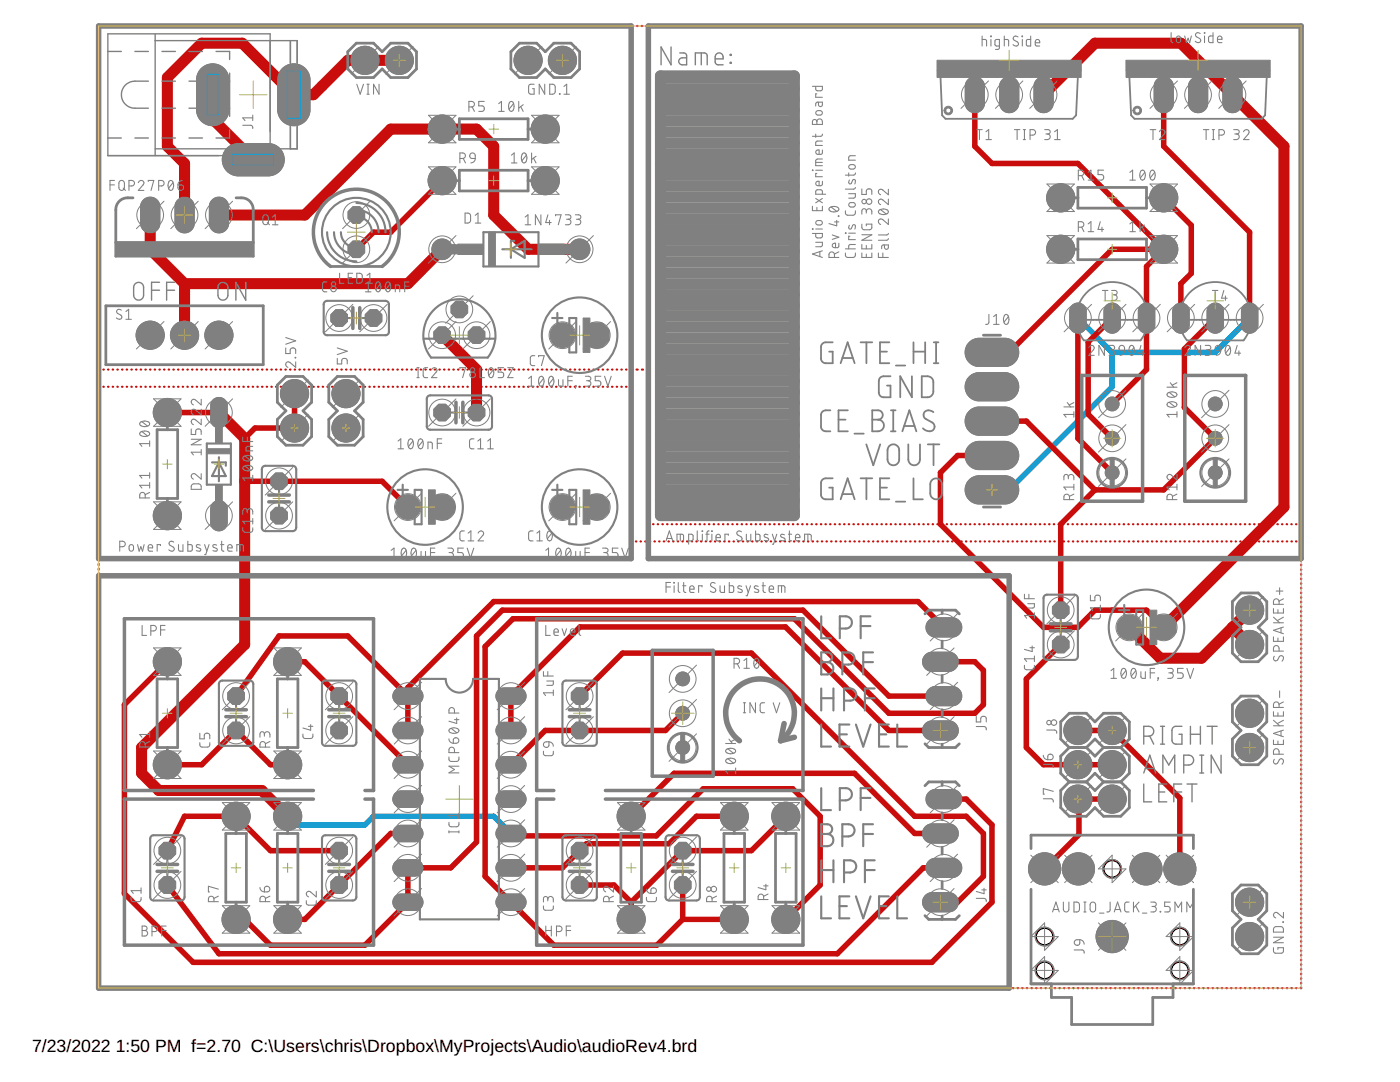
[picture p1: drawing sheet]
<svg xmlns="http://www.w3.org/2000/svg" width="279mm" height="216mm" viewBox="0 0 279 216" stroke-linecap="round" stroke-linejoin="round" font-family="sans-serif">
<defs><g id="words">
<g font-size="3.5">
<text x="6.4" y="209.9">7/23/2022</text>
<text x="23.1" y="209.9">1:50 PM f=2.70 C:\Users\chris\Dropbox\MyProjects\Audio\audioRev4.brd</text>
</g>
</g></defs>
<g fill="#808080" stroke="#808080" stroke-width=".2">
<circle cx="215.1" cy="152.6" r="2.82"/>
<circle cx="222" cy="152.6" r="2.82"/>
<circle cx="249.4" cy="121.8" r="2.82"/>
<circle cx="249.4" cy="128.6" r="2.82"/>
<circle cx="222" cy="145.8" r="2.82"/>
<circle cx="215.1" cy="145.8" r="2.82"/>
<circle cx="112.2" cy="101.2" r="2.43"/>
<circle cx="112.2" cy="66.9" r="2.43"/>
<circle cx="249.4" cy="180" r="2.82"/>
<circle cx="249.4" cy="186.9" r="2.82"/>
<circle cx="112.2" cy="12" r="2.82"/>
<circle cx="105.4" cy="12" r="2.82"/>
<circle cx="222" cy="186.9" r="3.2"/>
<circle cx="215.2" cy="173.4" r="3.2"/>
<circle cx="208.5" cy="173.4" r="3.2"/>
<circle cx="228.7" cy="173.4" r="3.2"/>
<circle cx="235.5" cy="173.4" r="3.2"/>
<circle cx="208.5" cy="186.9" r="1.88"/>
<circle cx="208.5" cy="193.6" r="1.88"/>
<circle cx="235.5" cy="193.6" r="1.88"/>
<circle cx="235.5" cy="186.9" r="1.88"/>
<circle cx="222" cy="173.4" r="1.88"/>
<circle cx="43.7" cy="66.9" r="2.82"/>
<circle cx="36.8" cy="66.9" r="2.82"/>
<circle cx="30" cy="66.9" r="2.82"/>
<circle cx="211.7" cy="39.5" r="2.82"/>
<circle cx="232.2" cy="39.5" r="2.82"/>
<circle cx="126" cy="162.9" r="2.82"/>
<circle cx="126" cy="183.5" r="2.82"/>
<circle cx="33.4" cy="82.3" r="2.82"/>
<circle cx="33.4" cy="102.9" r="2.82"/>
<circle cx="232.2" cy="49.7" r="2.82"/>
<circle cx="211.7" cy="49.7" r="2.82"/>
<circle cx="57.4" cy="132" r="2.82"/>
<circle cx="57.4" cy="152.6" r="2.82"/>
<circle cx="33.4" cy="152.6" r="2.82"/>
<circle cx="33.4" cy="132" r="2.82"/>
<circle cx="47.1" cy="183.5" r="2.82"/>
<circle cx="47.1" cy="162.9" r="2.82"/>
<circle cx="57.4" cy="183.5" r="2.82"/>
<circle cx="57.4" cy="162.9" r="2.82"/>
<circle cx="146.5" cy="183.5" r="2.82"/>
<circle cx="146.5" cy="162.9" r="2.82"/>
<circle cx="79.7" cy="12" r="2.82"/>
<circle cx="72.8" cy="12" r="2.82"/>
<circle cx="88.2" cy="36" r="2.82"/>
<circle cx="108.8" cy="36" r="2.82"/>
<circle cx="58.8" cy="85.4" r="2.82"/>
<circle cx="58.8" cy="78.5" r="2.82"/>
<circle cx="69" cy="85.4" r="2.82"/>
<circle cx="69" cy="78.5" r="2.82"/>
<circle cx="225.4" cy="125.2" r="2.43"/>
<circle cx="81.4" cy="101.2" r="2.43"/>
<circle cx="136.2" cy="149.2" r="1.38"/>
<circle cx="136.2" cy="142.3" r="1.38"/>
<circle cx="136.2" cy="135.5" r="1.38"/>
<circle cx="242.5" cy="94.3" r="1.38"/>
<circle cx="242.5" cy="87.5" r="1.38"/>
<circle cx="242.5" cy="80.6" r="1.38"/>
<circle cx="222" cy="94.3" r="1.38"/>
<circle cx="222" cy="87.5" r="1.38"/>
<circle cx="222" cy="80.6" r="1.38"/>
<circle cx="156.8" cy="183.5" r="2.82"/>
<circle cx="156.8" cy="162.9" r="2.82"/>
<circle cx="215.1" cy="159.4" r="2.82"/>
<circle cx="222" cy="159.4" r="2.82"/>
<circle cx="88.2" cy="49.7" r="2.05"/>
<circle cx="115.7" cy="49.7" r="2.05"/>
<circle cx="88.2" cy="25.8" r="2.82"/>
<circle cx="108.8" cy="25.8" r="2.82"/>
<circle cx="249.4" cy="149.2" r="2.82"/>
<circle cx="249.4" cy="142.3" r="2.82"/>
</g>
<g fill="#808080" stroke="#808080" stroke-width=".2">
<path d="M42.4 79.9a1.65 1.65 0 0 1 1.8-.5 1.65 1.65 0 0 1 1.1 1.4v3.1a1.65 1.65 0 0 1-1.6 1.5 1.65 1.65 0 0 1-1.6-1.5v-3.1z"/>
<path d="M42.4 100.5a1.65 1.65 0 0 1 1.8-.6 1.65 1.65 0 0 1 1.1 1.5v3a1.65 1.65 0 0 1-1.6 1.5 1.65 1.65 0 0 1-1.6-1.5v-3z"/>
<path d="M184.6 178.8a1.9 1.9 0 0 1 1.3-.7h3.6a1.92 1.92 0 0 1 1.7 1.9 1.92 1.92 0 0 1-1.7 1.9h-3.6a1.92 1.92 0 0 1-1.3-3.1z"/>
<path d="M185.2 172a1.9 1.9 0 0 1 1.3-.7h3.7a1.92 1.92 0 0 1 1.7 1.9 1.92 1.92 0 0 1-1.7 1.9h-3.7a1.92 1.92 0 0 1-1.3-3.1z"/>
<path d="M184.6 165.1a1.9 1.9 0 0 1 1.3-.7h3.6a1.92 1.92 0 0 1 1.7 1.9 1.92 1.92 0 0 1-1.7 1.9h-3.6a1.92 1.92 0 0 1-1.3-3.1z"/>
<path d="M185.5 158l1-.5h3.7a1.92 1.92 0 0 1 1.7 2 1.92 1.92 0 0 1-1.7 1.9h-3.7a1.92 1.92 0 0 1-1.6-1.4 1.92 1.92 0 0 1 .6-2z"/>
<path d="M184.6 144.5a1.9 1.9 0 0 1 1.3-.7h3.6a1.92 1.92 0 0 1 1.7 2 1.92 1.92 0 0 1-1.7 1.9h-3.6a1.92 1.92 0 0 1-1.3-3.2z"/>
<path d="M185.5 137.4l1-.4h3.7a1.92 1.92 0 0 1 1.7 1.9 1.92 1.92 0 0 1-1.7 1.9h-3.7a1.92 1.92 0 0 1-1.6-1.3 1.92 1.92 0 0 1 .6-2.1z"/>
<path d="M184.6 130.8a1.9 1.9 0 0 1 1.3-.7h3.6a1.92 1.92 0 0 1 1.7 1.9 1.92 1.92 0 0 1-1.7 2h-3.6a1.92 1.92 0 0 1-1.3-3.2z"/>
<path d="M185.2 124a1.9 1.9 0 0 1 1.3-.7h3.7a1.92 1.92 0 0 1 1.7 1.9 1.92 1.92 0 0 1-1.7 1.9h-3.7a1.92 1.92 0 0 1-1.3-3.1z"/>
<path d="M78.8 137.9l.5-.4 .6-.2h3a1.65 1.65 0 0 1 1.5 1.6 1.65 1.65 0 0 1-1.5 1.6h-3a1.66 1.66 0 0 1-1.1-2.6z"/>
<path d="M78.8 144.7l.5-.4 .6-.2h3a1.65 1.65 0 0 1 1.5 1.7 1.65 1.65 0 0 1-1.5 1.6h-3a1.66 1.66 0 0 1-1.1-2.7z"/>
<path d="M78.8 179l.5-.4 .6-.2h3a1.65 1.65 0 0 1 1.5 1.6 1.65 1.65 0 0 1-1.5 1.7h-3a1.66 1.66 0 0 1-1.1-2.7z"/>
<path d="M99.3 179l.5-.4 .7-.2h3a1.65 1.65 0 0 1 1.5 1.6 1.65 1.65 0 0 1-1.5 1.7h-3a1.66 1.66 0 0 1-1.2-2.7z"/>
<path d="M78.8 151.6l.5-.4 .6-.2h3a1.65 1.65 0 0 1 1.5 1.6 1.65 1.65 0 0 1-1.5 1.6h-3a1.66 1.66 0 0 1-1.1-2.6z"/>
<path d="M78.8 158.4l.5-.4 .6-.2h3a1.65 1.65 0 0 1 1.5 1.7 1.65 1.65 0 0 1-1.5 1.6h-3a1.66 1.66 0 0 1-1.1-2.7z"/>
<path d="M78.8 172.1l.5-.4 .6-.2h3a1.65 1.65 0 0 1 1.5 1.7 1.65 1.65 0 0 1-1.5 1.6h-3a1.66 1.66 0 0 1-1.1-2.7z"/>
<path d="M79 165l.9-.3h3a1.65 1.65 0 0 1 1.5 1.6 1.65 1.65 0 0 1-1.5 1.7h-3a1.65 1.65 0 0 1-1.4-1.2 1.65 1.65 0 0 1 .5-1.8z"/>
<path d="M99.3 172.1l.5-.4 .7-.2h3a1.65 1.65 0 0 1 1.5 1.7 1.65 1.65 0 0 1-1.5 1.6h-3a1.66 1.66 0 0 1-1.2-2.7z"/>
<path d="M99.3 165.3l.5-.4 .7-.2h3a1.65 1.65 0 0 1 1.5 1.6 1.65 1.65 0 0 1-1.5 1.7h-3a1.66 1.66 0 0 1-1.2-2.7z"/>
<path d="M99.6 158.2l.9-.4h3a1.65 1.65 0 0 1 1.5 1.7 1.65 1.65 0 0 1-1.5 1.6h-3a1.65 1.65 0 0 1-1.5-1.2 1.65 1.65 0 0 1 .6-1.7z"/>
<path d="M99.3 151.6l.5-.4 .7-.2h3a1.65 1.65 0 0 1 1.5 1.6 1.65 1.65 0 0 1-1.5 1.6h-3a1.66 1.66 0 0 1-1.2-2.6z"/>
<path d="M99.3 144.7l.5-.4 .7-.2h3a1.65 1.65 0 0 1 1.5 1.7 1.65 1.65 0 0 1-1.5 1.6h-3a1.66 1.66 0 0 1-1.2-2.7z"/>
<path d="M99.3 137.9l.5-.4 .7-.2h3a1.65 1.65 0 0 1 1.5 1.6 1.65 1.65 0 0 1-1.5 1.6h-3a1.66 1.66 0 0 1-1.2-2.6z"/>
<path d="M45.1 29.8a3.3 3.3 0 0 1 2.2-1.2h6.5a3.2 3.2 0 0 1 2.9 3.3 3.2 3.2 0 0 1-2.9 3.2h-6.5a3.2 3.2 0 0 1-2.2-5.3z"/>
<path d="M40 13.9a3.2 3.2 0 0 1 3.4-1 3.2 3.2 0 0 1 2.3 2.8v6.4a3.2 3.2 0 0 1-3.3 3 3.2 3.2 0 0 1-3.2-3v-6.4a3.2 3.2 0 0 1 .8-1.8z"/>
<path d="M56.2 13.9a3.2 3.2 0 0 1 3.4-1 3.2 3.2 0 0 1 2.3 2.8v6.4a3.2 3.2 0 0 1-3.3 3 3.2 3.2 0 0 1-3.2-3v-6.4a3.2 3.2 0 0 1 .8-1.8z"/>
<path d="M248.3 60.8a1.66 1.66 0 0 1 2.7 1.2v3a1.65 1.65 0 0 1-1.6 1.5 1.65 1.65 0 0 1-1.6-1.5v-3l.1-.7z"/>
<path d="M234.4 61.1a1.65 1.65 0 0 1 1.8-.6 1.65 1.65 0 0 1 1.1 1.5v3a1.65 1.65 0 0 1-1.6 1.5 1.65 1.65 0 0 1-1.7-1.5v-3z"/>
<path d="M241.3 61.1a1.65 1.65 0 0 1 1.7-.6 1.65 1.65 0 0 1 1.2 1.5v3a1.65 1.65 0 0 1-1.7 1.5 1.65 1.65 0 0 1-1.6-1.5v-3z"/>
<path d="M193.1 16a1.92 1.92 0 0 1 2-.6 1.92 1.92 0 0 1 1.4 1.7v3.6a1.92 1.92 0 0 1-1.9 1.8 1.92 1.92 0 0 1-2-1.8v-3.6z"/>
<path d="M199.9 16a1.92 1.92 0 0 1 2.1-.6 1.92 1.92 0 0 1 1.3 1.7v3.6a1.92 1.92 0 0 1-1.9 1.8 1.92 1.92 0 0 1-1.9-1.8v-3.6z"/>
<path d="M206.8 16a1.92 1.92 0 0 1 2-.6 1.92 1.92 0 0 1 1.4 1.7v3.6a1.92 1.92 0 0 1-1.9 1.8 1.92 1.92 0 0 1-1.9-1.8v-3.6z"/>
<path d="M230.8 16a1.92 1.92 0 0 1 2-.6 1.92 1.92 0 0 1 1.4 1.7v3.6a1.92 1.92 0 0 1-1.9 1.8 1.92 1.92 0 0 1-2-1.8v-3.6z"/>
<path d="M237.6 16a1.92 1.92 0 0 1 2.1-.6 1.92 1.92 0 0 1 1.3 1.7v3.6a1.92 1.92 0 0 1-1.9 1.8 1.92 1.92 0 0 1-1.9-1.8v-3.6z"/>
<path d="M244.5 16a1.92 1.92 0 0 1 2-.6 1.92 1.92 0 0 1 1.4 1.7v3.6a1.92 1.92 0 0 1-1.9 1.8 1.92 1.92 0 0 1-1.9-1.8v-3.6z"/>
<path d="M227.5 61.1a1.65 1.65 0 0 1 1.8-.6 1.65 1.65 0 0 1 1.2 1.5v3a1.65 1.65 0 0 1-1.7 1.5 1.65 1.65 0 0 1-1.6-1.5v-3z"/>
<path d="M213.8 61.1a1.65 1.65 0 0 1 1.8-.6 1.65 1.65 0 0 1 1.2 1.5v3a1.65 1.65 0 0 1-1.7 1.5 1.65 1.65 0 0 1-1.6-1.5v-3z"/>
<path d="M220.7 61.1a1.65 1.65 0 0 1 1.7-.6 1.65 1.65 0 0 1 1.2 1.5v3a1.65 1.65 0 0 1-1.6 1.5 1.65 1.65 0 0 1-1.7-1.5v-3z"/>
<path d="M193.3 95.9l.7-.6 1.2-.4h5.5a2.82 2.82 0 0 1 2.6 2.8 2.82 2.82 0 0 1-2.6 2.9h-5.5a2.83 2.83 0 0 1-2.4-1.8 2.83 2.83 0 0 1 .5-2.9z"/>
<path d="M193.3 89l.7-.5 1.2-.4h5.5a2.82 2.82 0 0 1 2.6 2.8 2.82 2.82 0 0 1-2.6 2.8h-5.5a2.83 2.83 0 0 1-2.4-1.7 2.83 2.83 0 0 1 .5-3z"/>
<path d="M193.3 82.2l.7-.6 1.2-.4h5.5a2.82 2.82 0 0 1 2.6 2.8 2.82 2.82 0 0 1-2.6 2.8h-5.5a2.83 2.83 0 0 1-2.4-1.7 2.83 2.83 0 0 1 .5-2.9z"/>
<path d="M193.3 75.3l.7-.5 1.2-.4h5.5a2.82 2.82 0 0 1 2.6 2.8 2.82 2.82 0 0 1-2.6 2.8h-5.5a2.83 2.83 0 0 1-2.4-1.7 2.83 2.83 0 0 1 .5-3z"/>
<path d="M193.3 68.5l.7-.6 1.2-.4h5.5a2.82 2.82 0 0 1 2.6 2.8 2.82 2.82 0 0 1-2.6 2.8h-5.5a2.83 2.83 0 0 1-2.4-1.7 2.83 2.83 0 0 1 .5-2.9z"/>
<path d="M42.2 40a1.92 1.92 0 0 1 2.1-.6 1.92 1.92 0 0 1 1.3 1.7v3.6a1.92 1.92 0 0 1-1.9 1.8 1.92 1.92 0 0 1-1.9-1.8v-3.6z"/>
<path d="M35.3 40a1.92 1.92 0 0 1 2.1-.6 1.92 1.92 0 0 1 1.4 1.7v3.6a1.92 1.92 0 0 1-2 1.8 1.92 1.92 0 0 1-1.9-1.8v-3.6z"/>
<path d="M28.5 40a1.92 1.92 0 0 1 2-.6 1.92 1.92 0 0 1 1.4 1.7v3.6a1.92 1.92 0 0 1-1.9 1.8 1.92 1.92 0 0 1-1.9-1.8v-3.6z"/>
<circle cx="119.1" cy="101.2" r="2.64"/>
<circle cx="115.7" cy="176.6" r="1.78"/>
<circle cx="115.7" cy="169.7" r="1.78"/>
<circle cx="136.2" cy="169.7" r="1.78"/>
<circle cx="136.2" cy="176.6" r="1.78"/>
<circle cx="115.7" cy="138.9" r="1.78"/>
<circle cx="115.7" cy="145.8" r="1.78"/>
<circle cx="95.1" cy="82.3" r="1.78"/>
<circle cx="88.2" cy="82.3" r="1.78"/>
<circle cx="211.7" cy="128.6" r="1.78"/>
<circle cx="211.7" cy="121.8" r="1.78"/>
<circle cx="119.1" cy="66.9" r="2.64"/>
<circle cx="47.1" cy="145.8" r="1.78"/>
<circle cx="47.1" cy="138.9" r="1.78"/>
<circle cx="74.5" cy="63.5" r="1.78"/>
<circle cx="67.7" cy="63.5" r="1.78"/>
<circle cx="67.7" cy="138.9" r="1.78"/>
<circle cx="67.7" cy="145.8" r="1.78"/>
<circle cx="33.4" cy="176.6" r="1.78"/>
<circle cx="33.4" cy="169.7" r="1.78"/>
<circle cx="67.7" cy="169.7" r="1.78"/>
<circle cx="67.7" cy="176.6" r="1.78"/>
<circle cx="88.2" cy="66.9" r="1.78"/>
<circle cx="91.7" cy="61.7" r="1.78"/>
<circle cx="95.1" cy="66.9" r="1.78"/>
<circle cx="71.1" cy="42.9" r="1.78"/>
<circle cx="71.1" cy="49.7" r="1.78"/>
<circle cx="232.2" cy="125.2" r="2.64"/>
<circle cx="88.2" cy="101.2" r="2.64"/>
<circle cx="55.7" cy="96" r="1.78"/>
<circle cx="55.7" cy="102.9" r="1.78"/>
</g>
<g fill="none" stroke="#0696d7" stroke-width=".42">
<path d="M19.7 6.1v.1M19.7 7v.1M19.7 8v.1M19.7 8.9v.1M19.7 9.8v.1M19.7 10.8v.1M19.7 11.7v.1M19.7 12.6v.1M19.7 13.5v.1M19.7 14.5v.1M19.7 15.4v.1M19.7 16.3v.1"/>
<path d="M19.7 17.2v.1M19.7 18.2v.1M19.7 19.1v.1M19.8 5.2l-.1 .1M20.6 5.2h.1M21.5 5.2h.1M22.5 5.2h.1M23.4 5.2h.1M24.3 5.2h.1M25.3 5.2h.1M26.2 5.2h.1M27.1 5.2h.1"/>
<path d="M28 5.2h.1M29 5.2h.1M29.9 5.2h.1M30.8 5.2h.1M31.7 5.2h.1M32.7 5.2h.1M33.6 5.2h.1M34.5 5.2h.1M35.4 5.2h.1M36.4 5.2h.1M37.3 5.2h.1M38.2 5.2h.1"/>
<path d="M39.1 5.2h.1M40.1 5.2h.1M41 5.2h.1M41.9 5.2h.1M42.8 5.2h.1M43.8 5.2h.1M44.7 5.2h.1M45.6 5.2h.1M46.5 5.2h.2M47.5 5.2h.1M48.4 5.2h.1M49.3 5.2h.1"/>
<path d="M50.2 5.2h.2M51.2 5.2h.1M52.1 5.2h.1M53 5.2h.1M54 5.2h.1M54.9 5.2h.1M55.8 5.2h.1M56.7 5.2h.1M57.7 5.2h.1M58.6 5.2h.1M59.5 5.2h.1M60.4 5.2h.1"/>
<path d="M61.4 5.2h.1M62.3 5.2h.1M63.2 5.2h.1M64.1 5.2h.1M65.1 5.2h.1M66 5.2h.1M66.9 5.2h.1M67.8 5.2h.1M68.8 5.2h.1M69.7 5.2h.1M70.6 5.2h.1M71.5 5.2h.1"/>
<path d="M72.5 5.2h.1M73.4 5.2h.1M74.3 5.2h.1M75.2 5.2h.2M76.2 5.2h.1M77.1 5.2h.1M78 5.2h.1M79 5.2h.1M79.9 5.2h.1M80.8 5.2h.1M81.7 5.2h.2M82.7 5.2h.1"/>
<path d="M83.6 5.2h.1M84.5 5.2h.1M85.4 5.2h.2M86.4 5.2h.1M87.3 5.2h.1M88.2 5.2h.1M89.2 5.2h.1M90.1 5.2h.1M91 5.2h.1M91.9 5.2h.1M92.9 5.2h.1M93.8 5.2h.1"/>
<path d="M94.7 5.2h.1M95.6 5.2h.1M96.6 5.2h.1M97.5 5.2h.1M98.4 5.2h.1M99.3 5.2h.1M100.3 5.2h.1M101.2 5.2h.1M102.1 5.2h.1M103 5.2h.1M104 5.2h.1M104.9 5.2h.1"/>
<path d="M105.8 5.2h.1M106.7 5.2h.1M107.7 5.2h.1M108.6 5.2h.1M109.5 5.2h.1M110.4 5.2h.2M111.4 5.2h.1M112.3 5.2h.1M113.2 5.2h.1M114.2 5.2h.1M115.1 5.2h.1M116 5.2h.1"/>
<path d="M116.9 5.2h.1M117.9 5.2h.1M118.8 5.2h.1M119.7 5.2h.1M120.6 5.2h.1M121.6 5.2h.1M122.5 5.2h.1M123.4 5.2h.1M124.4 5.2h.1M125.3 5.2h.1M126.2 5.2h.1M127.1 5.2h.1"/>
<path d="M128.1 5.2h.1M129 5.2h.1M129.9 5.2h.1M130.8 5.2h.1M131.8 5.2h.1M132.7 5.2h.1M133.6 5.2h.1M134.5 5.2h.1M135.5 5.2h.1M136.4 5.2h.1M137.3 5.2h.1M138.2 5.2h.1"/>
<path d="M139.2 5.2h.1M140.1 5.2h.1M141 5.2h.1M141.9 5.2h.1M142.9 5.2h.1M143.8 5.2h.1M144.7 5.2h.1M145.6 5.2h.2M146.6 5.2h.1M147.5 5.2h.1M148.4 5.2h.1M149.4 5.2h.1"/>
<path d="M150.3 5.2h.1M151.2 5.2h.1M152.1 5.2h.1M153.1 5.2h.1M154 5.2h.1M154.9 5.2h.1M155.8 5.2h.1M156.8 5.2h.1M157.7 5.2h.1M158.6 5.2h.1M159.5 5.2h.1M160.5 5.2h.1"/>
<path d="M161.4 5.2h.1M162.3 5.2h.1M163.2 5.2h.1M164.2 5.2h.1M165.1 5.2h.1M166 5.2h.1M166.9 5.2h.1M167.9 5.2h.1M168.8 5.2h.1M169.7 5.2h.1M170.7 5.2h.1M171.6 5.2h.1"/>
<path d="M172.5 5.2h.1M173.4 5.2h.1M174.4 5.2h.1M175.3 5.2h.1M176.2 5.2h.1M177.1 5.2h.1M178.1 5.2h.1M179 5.2h.1M179.9 5.2h.1M180.8 5.2h.2M181.8 5.2h.1M182.7 5.2h.1"/>
<path d="M183.6 5.2h.1M184.6 5.2h.1M185.5 5.2h.1M186.4 5.2h.1M187.3 5.2h.1M188.3 5.2h.1M189.2 5.2h.1M190.1 5.2h.1M191 5.2h.1M192 5.2h.1M192.9 5.2h.1M193.8 5.2h.1"/>
<path d="M194.7 5.2h.1M195.7 5.2h.1M196.6 5.2h.1M197.5 5.2h.1M198.4 5.2h.1M199.4 5.2h.1M200.3 5.2h.1M201.2 5.2h.1M202.1 5.2h.1M203.1 5.2h.1M204 5.2h.1M204.9 5.2h.1"/>
<path d="M205.8 5.2h.2M206.8 5.2h.1M207.7 5.2h.1M208.6 5.2h.1M209.5 5.2h.2M210.5 5.2h.1M211.4 5.2h.1M212.3 5.2h.1M213.3 5.2h.1M214.2 5.2h.1M215.1 5.2h.1M216 5.2h.2"/>
<path d="M217 5.2h.1M217.9 5.2h.1M218.8 5.2h.1M219.8 5.2h.1M220.7 5.2h.1M221.6 5.2h.1M222.5 5.2h.1M223.5 5.2h.1M224.4 5.2h.1M225.3 5.2h.1M226.2 5.2h.1M227.2 5.2h.1"/>
<path d="M228.1 5.2h.1M229 5.2h.1M229.9 5.2h.1M230.9 5.2h.1M231.8 5.2h.1M232.7 5.2h.1M233.6 5.2h.1M234.6 5.2h.1M235.5 5.2h.1M236.4 5.2h.1M237.3 5.2h.1M238.3 5.2h.1"/>
<path d="M239.2 5.2h.1M240.1 5.2h.1M241 5.2h.2M242 5.2h.1M242.9 5.2h.1M243.8 5.2h.1M244.8 5.2h.1M245.7 5.2h.1M246.6 5.2h.1M247.5 5.2h.1M248.5 5.2h.1M249.4 5.2h.1"/>
<path d="M250.3 5.2h.1M251.2 5.2h.1M252.2 5.2h.1M253.1 5.2h.1M254 5.2h.1M254.9 5.2h.1M255.9 5.2h.1M256.8 5.2h.1M257.7 5.2h.1M258.7 5.2h.1M259.6 5.2l.1 .1M259.7 6.1v.1"/>
<path d="M259.7 7v.1M259.7 8v.1M259.7 8.9v.1M259.7 9.8v.1M259.7 10.8v.1M259.7 11.7v.1M259.7 12.6v.1M259.7 13.5v.1M259.7 14.5v.1M259.7 15.4v.1M259.7 16.3v.1M259.7 17.2v.1"/>
<path d="M259.7 18.2v.1M259.7 19.1v.1M19.7 20v.1M19.7 20.9v.1M19.7 21.9v.1M19.7 22.8v.1M19.7 23.7v.1M19.7 24.7v.1M19.7 25.6v.1M19.7 26.5v.1M19.7 27.4v.1M19.7 28.4v.1"/>
<path d="M19.7 29.3v.1M19.7 30.2v.1M19.7 31.1v.1M19.7 32.1v.1M19.7 33v.1M19.7 33.9v.1M19.7 34.8v.1M19.7 35.8v.1M19.7 36.7v.1M19.7 37.6v.1M19.7 38.5v.2M19.7 39.5v.1"/>
<path d="M259.7 20v.1M259.7 20.9v.1M259.7 21.9v.1M259.7 22.8v.1M259.7 23.7v.1M259.7 24.7v.1M259.7 25.6v.1M259.7 26.5v.1M259.7 27.4v.1M259.7 28.4v.1M259.7 29.3v.1M259.7 30.2v.1"/>
<path d="M259.7 31.1v.1M259.7 32.1v.1M259.7 33v.1M259.7 33.9v.1M259.7 34.8v.1M259.7 35.8v.1M259.7 36.7v.1M259.7 37.6v.1M259.7 38.5v.2M259.7 39.5v.1M19.7 40.4v.1M19.7 41.3v.1"/>
<path d="M19.7 42.3v.1M19.7 43.2v.1M19.7 44.1v.1M19.7 45v.1M19.7 46v.1M19.7 46.9v.1M19.7 47.8v.1M19.7 48.7v.2M19.7 49.7v.1M19.7 50.6v.1M19.7 51.5v.1M19.7 52.5v.1"/>
<path d="M19.7 53.4v.1M19.7 54.3v.1M19.7 55.2v.2M19.7 56.2v.1M19.7 57.1v.1M19.7 58v.1M19.7 58.9v.2M19.7 59.9v.1M259.7 40.4v.1M259.7 41.3v.1M259.7 42.3v.1M259.7 43.2v.1"/>
<path d="M259.7 44.1v.1M259.7 45v.1M259.7 46v.1M259.7 46.9v.1M259.7 47.8v.1M259.7 48.7v.2M259.7 49.7v.1M259.7 50.6v.1M259.7 51.5v.1M259.7 52.5v.1M259.7 53.4v.1M259.7 54.3v.1"/>
<path d="M259.7 55.2v.2M259.7 56.2v.1M259.7 57.1v.1M259.7 58v.1M259.7 58.9v.2M259.7 59.9v.1M19.7 60.8v.1M19.7 61.7v.1M19.7 62.7v.1M19.7 63.6v.1M19.7 64.5v.1M19.7 65.4v.1"/>
<path d="M19.7 66.4v.1M19.7 67.3v.1M19.7 68.2v.1M19.7 69.2v.1M19.7 70.1v.1M19.7 71v.1M19.7 71.9v.1M19.7 72.9v.1M19.7 73.8v.1M19.7 74.7v.1M19.7 75.6v.1M19.7 76.6v.1"/>
<path d="M19.7 77.5v.1M19.7 78.4v.1M19.7 79.3v.1M259.7 60.8v.1M259.7 61.7v.1M259.7 62.7v.1M259.7 63.6v.1M259.7 64.5v.1M259.7 65.4v.1M259.7 66.4v.1M259.7 67.3v.1M259.7 68.2v.1"/>
<path d="M259.7 69.2v.1M259.7 70.1v.1M259.7 71v.1M259.7 71.9v.1M259.7 72.9v.1M259.7 73.8v.1M259.7 74.7v.1M259.7 75.6v.1M259.7 76.6v.1M259.7 77.5v.1M259.7 78.4v.1M259.7 79.3v.1"/>
<path d="M19.7 80.3v.1M19.7 81.2v.1M19.7 82.1v.1M19.7 83.1h.1M19.7 84v.1M19.7 84.9v.1M19.7 85.8v.1M19.7 86.8v.1M19.7 87.7v.1M19.7 88.6v.1M19.7 89.5v.1M19.7 90.5v.1"/>
<path d="M19.7 91.4v.1M19.7 92.3v.1M19.7 93.2v.1M19.7 94.2v.1M19.7 95.1v.1M19.7 96v.1M19.7 96.9v.1M19.7 97.9v.1M19.7 98.8v.1M19.7 99.7v.1M259.7 80.3v.1M259.7 81.2v.1"/>
<path d="M259.7 82.1v.1M259.7 83.1h.1M259.7 84v.1M259.7 84.9v.1M259.7 85.8v.1M259.7 86.8v.1M259.7 87.7v.1M259.7 88.6v.1M259.7 89.5v.1M259.7 90.5v.1M259.7 91.4v.1M259.7 92.3v.1"/>
<path d="M259.7 93.2v.1M259.7 94.2v.1M259.7 95.1v.1M259.7 96v.1M259.7 96.9v.1M259.7 97.9v.1M259.7 98.8v.1M259.7 99.7v.1M19.7 100.7v.1M19.7 101.6v.1M19.7 102.5v.1M19.7 103.4v.1"/>
<path d="M19.7 104.4v.1M19.7 105.3v.1M19.7 106.2v.1M19.7 107.1v.2M19.7 108.1v.1M19.7 109v.1M19.7 109.9v.1M19.7 110.8v.2M19.7 111.8v.1M19.7 112.7v.1M19.7 113.6v.1M19.7 114.6v.1"/>
<path d="M19.7 115.5v.1M19.7 116.4v.1M19.7 117.3v.2M19.7 118.3v.1M19.7 119.2v.1M259.7 100.7v.1M259.7 101.6v.1M259.7 102.5v.1M259.7 103.4v.1M259.7 104.4v.1M259.7 105.3v.1M259.7 106.2v.1"/>
<path d="M259.7 107.1v.2M259.7 108.1v.1M259.7 109v.1M259.7 109.9v.1M259.7 110.8v.2M259.7 111.8v.1M259.7 112.7v.1M259.7 113.6v.1M259.7 114.6v.1M259.7 115.5v.1M259.7 116.4v.1M259.7 117.3v.2"/>
<path d="M259.7 118.3v.1M259.7 119.2v.1M19.7 120.1v.1M19.7 121.1v.1M19.7 122v.1M19.7 122.9v.1M19.7 123.8v.1M19.7 124.8v.1M19.7 125.7v.1M19.7 126.6v.1M19.7 127.6v.1M19.7 128.5v.1"/>
<path d="M19.7 129.4v.1M19.7 130.3v.1M19.7 131.3v.1M19.7 132.2v.1M19.7 133.1v.1M19.7 134v.1M19.7 135v.1M19.7 135.9v.1M19.7 136.8v.1M19.7 137.7v.1M19.7 138.7v.1M19.7 139.6v.1"/>
<path d="M259.7 120.1v.1M259.7 121.1v.1M259.7 122v.1M259.7 122.9v.1M259.7 123.8v.1M259.7 124.8v.1M259.7 125.7v.1M259.7 126.6v.1M259.7 127.6v.1M259.7 128.5v.1M259.7 129.4v.1M259.7 130.3v.1"/>
<path d="M259.7 131.3v.1M259.7 132.2v.1M259.7 133.1v.1M259.7 134v.1M259.7 135v.1M259.7 135.9v.1M259.7 136.8v.1M259.7 137.7v.1M259.7 138.7v.1M259.7 139.6v.1M19.7 140.5v.1M19.7 141.5h.1"/>
<path d="M19.7 142.4v.1M19.7 143.3v.1M19.7 144.2v.1M19.7 145.2v.1M19.7 146.1v.1M19.7 147v.1M19.7 147.9v.1M19.7 148.9v.1M19.7 149.8v.1M19.7 150.7v.1M19.7 151.6v.1M19.7 152.6v.1"/>
<path d="M19.7 153.5v.1M19.7 154.4v.1M19.7 155.3v.1M19.7 156.3v.1M19.7 157.2v.1M19.7 158.1v.1M19.7 159.1v.1M19.7 160v.1M259.7 140.5v.1M259.7 141.5h.1M259.7 142.4v.1M259.7 143.3v.1"/>
<path d="M259.7 144.2v.1M259.7 145.2v.1M259.7 146.1v.1M259.7 147v.1M259.7 147.9v.1M259.7 148.9v.1M259.7 149.8v.1M259.7 150.7v.1M259.7 151.6v.1M259.7 152.6v.1M259.7 153.5v.1M259.7 154.4v.1"/>
<path d="M259.7 155.3v.1M259.7 156.3v.1M259.7 157.2v.1M259.7 158.1v.1M259.7 159.1v.1M259.7 160v.1M19.7 160.9v.1M19.7 161.8v.1M19.7 162.8v.1M19.7 163.7v.1M19.7 164.6v.1M19.7 165.5v.2"/>
<path d="M19.7 166.5v.1M19.7 167.4v.1M19.7 168.3v.1M19.7 169.2v.2M19.7 170.2v.1M19.7 171.1v.1M19.7 172v.1M19.7 173v.1M19.7 173.9v.1M19.7 174.8v.1M19.7 175.7v.2M19.7 176.7v.1"/>
<path d="M19.7 177.6v.1M19.7 178.5v.1M19.7 179.5v.1M259.7 160.9v.1M259.7 161.8v.1M259.7 162.8v.1M259.7 163.7v.1M259.7 164.6v.1M259.7 165.5v.2M259.7 166.5v.1M259.7 167.4v.1M259.7 168.3v.1"/>
<path d="M259.7 169.2v.2M259.7 170.2v.1M259.7 171.1v.1M259.7 172v.1M259.7 173v.1M259.7 173.9v.1M259.7 174.8v.1M259.7 175.7v.2M259.7 176.7v.1M259.7 177.6v.1M259.7 178.5v.1M259.7 179.5v.1"/>
<path d="M19.7 180.4v.1M19.7 181.3v.1M19.7 182.2v.1M19.7 183.2v.1M19.7 184.1v.1M19.7 185v.1M19.7 185.9v.1M19.7 186.9v.1M19.7 187.8v.1M19.7 188.7v.1M19.7 189.7v.1M19.7 190.6v.1"/>
<path d="M19.7 191.5v.1M19.7 192.4v.1M19.7 193.4v.1M19.7 194.3v.1M19.7 195.2v.1M19.7 196.1v.1M19.7 197.1l.1 .1M20.6 197.2h.1M21.5 197.2h.1M22.5 197.2h.1M23.4 197.2h.1M24.3 197.2h.1"/>
<path d="M25.3 197.2h.1M26.2 197.2h.1M27.1 197.2h.1M28 197.2h.1M29 197.2h.1M29.9 197.2h.1M30.8 197.2h.1M31.7 197.2h.1M32.7 197.2h.1M33.6 197.2h.1M34.5 197.2h.1M35.4 197.2h.1"/>
<path d="M36.4 197.2h.1M37.3 197.2h.1M38.2 197.2h.1M39.1 197.2h.1M40.1 197.2h.1M41 197.2h.1M41.9 197.2h.1M42.8 197.2h.1M43.8 197.2h.1M44.7 197.2h.1M45.6 197.2h.1M46.5 197.2h.2"/>
<path d="M47.5 197.2h.1M48.4 197.2h.1M49.3 197.2h.1M50.2 197.2h.2M51.2 197.2h.1M52.1 197.2h.1M53 197.2h.1M54 197.2h.1M54.9 197.2h.1M55.8 197.2h.1M56.7 197.2h.1M57.7 197.2h.1"/>
<path d="M58.6 197.2h.1M59.5 197.2h.1M60.4 197.2h.1M61.4 197.2h.1M62.3 197.2h.1M63.2 197.2h.1M64.1 197.2h.1M65.1 197.2h.1M66 197.2h.1M66.9 197.2h.1M67.8 197.2h.1M68.8 197.2h.1"/>
<path d="M69.7 197.2h.1M70.6 197.2h.1M71.5 197.2h.1M72.5 197.2h.1M73.4 197.2h.1M74.3 197.2h.1M75.2 197.2h.2M76.2 197.2h.1M77.1 197.2h.1M78 197.2h.1M79 197.2h.1M79.9 197.2h.1"/>
<path d="M80.8 197.2h.1M81.7 197.2h.2M82.7 197.2h.1M83.6 197.2h.1M84.5 197.2h.1M85.4 197.2h.2M86.4 197.2h.1M87.3 197.2h.1M88.2 197.2h.1M89.2 197.2h.1M90.1 197.2h.1M91 197.2h.1"/>
<path d="M91.9 197.2h.1M92.9 197.2h.1M93.8 197.2h.1M94.7 197.2h.1M95.6 197.2h.1M96.6 197.2h.1M97.5 197.2h.1M98.4 197.2h.1M99.3 197.2h.1M100.3 197.2h.1M101.2 197.2h.1M102.1 197.2h.1"/>
<path d="M103 197.2h.1M104 197.2h.1M104.9 197.2h.1M105.8 197.2h.1M106.7 197.2h.1M107.7 197.2h.1M108.6 197.2h.1M109.5 197.2h.1M110.4 197.2h.2M111.4 197.2h.1M112.3 197.2h.1M113.2 197.2h.1"/>
<path d="M114.2 197.2h.1M115.1 197.2h.1M116 197.2h.1M116.9 197.2h.1M117.9 197.2h.1M118.8 197.2h.1M119.7 197.2h.1M120.6 197.2h.1M121.6 197.2h.1M122.5 197.2h.1M123.4 197.2h.1M124.4 197.2h.1"/>
<path d="M125.3 197.2h.1M126.2 197.2h.1M127.1 197.2h.1M128.1 197.2h.1M129 197.2h.1M129.9 197.2h.1M130.8 197.2h.1M131.8 197.2h.1M132.7 197.2h.1M133.6 197.2h.1M134.5 197.2h.1M135.5 197.2h.1"/>
<path d="M136.4 197.2h.1M137.3 197.2h.1M138.2 197.2h.1M139.2 197.2h.1M140.1 197.2h.1M141 197.2h.1M141.9 197.2h.1M142.9 197.2h.1M143.8 197.2h.1M144.7 197.2h.1M145.6 197.2h.2M146.6 197.2h.1"/>
<path d="M147.5 197.2h.1M148.4 197.2h.1M149.4 197.2h.1M150.3 197.2h.1M151.2 197.2h.1M152.1 197.2h.1M153.1 197.2h.1M154 197.2h.1M154.9 197.2h.1M155.8 197.2h.1M156.8 197.2h.1M157.7 197.2h.1"/>
<path d="M158.6 197.2h.1M159.5 197.2h.1M160.5 197.2h.1M161.4 197.2h.1M162.3 197.2h.1M163.2 197.2h.1M164.2 197.2h.1M165.1 197.2h.1M166 197.2h.1M166.9 197.2h.1M167.9 197.2h.1M168.8 197.2h.1"/>
<path d="M169.7 197.2h.1M170.7 197.2h.1M171.6 197.2h.1M172.5 197.2h.1M173.4 197.2h.1M174.4 197.2h.1M175.3 197.2h.1M176.2 197.2h.1M177.1 197.2h.1M178.1 197.2h.1M179 197.2h.1M179.9 197.2h.1"/>
<path d="M180.8 197.2h.2M181.8 197.2h.1M182.7 197.2h.1M183.6 197.2h.1M184.6 197.2h.1M185.5 197.2h.1M186.4 197.2h.1M187.3 197.2h.1M188.3 197.2h.1M189.2 197.2h.1M190.1 197.2h.1M191 197.2h.1"/>
<path d="M192 197.2h.1M192.9 197.2h.1M193.8 197.2h.1M194.7 197.2h.1M195.7 197.2h.1M196.6 197.2h.1M197.5 197.2h.1M198.4 197.2h.1M199.4 197.2h.1M200.3 197.2h.1M201.2 197.2h.1M202.1 197.2h.1"/>
<path d="M203.1 197.2h.1M204 197.2h.1M204.9 197.2h.1M205.8 197.2h.2M206.8 197.2h.1M207.7 197.2h.1M208.6 197.2h.1M209.5 197.2h.2M210.5 197.2h.1M211.4 197.2h.1M212.3 197.2h.1M213.3 197.2h.1"/>
<path d="M214.2 197.2h.1M215.1 197.2h.1M216 197.2h.2M217 197.2h.1M217.9 197.2h.1M218.8 197.2h.1M219.8 197.2h.1M220.7 197.2h.1M221.6 197.2h.1M222.5 197.2h.1M223.5 197.2h.1M224.4 197.2h.1"/>
<path d="M225.3 197.2h.1M226.2 197.2h.1M227.2 197.2h.1M228.1 197.2h.1M229 197.2h.1M229.9 197.2h.1M230.9 197.2h.1M231.8 197.2h.1M232.7 197.2h.1M233.6 197.2h.1M234.6 197.2h.1M235.5 197.2h.1"/>
<path d="M236.4 197.2h.1M237.3 197.2h.1M238.3 197.2h.1M239.2 197.2h.1M240.1 197.2h.1M241 197.2h.2M242 197.2h.1M242.9 197.2h.1M243.8 197.2h.1M244.8 197.2h.1M245.7 197.2h.1M246.6 197.2h.1"/>
<path d="M247.5 197.2h.1M248.5 197.2h.1M249.4 197.2h.1M250.3 197.2h.1M251.2 197.2h.1M252.2 197.2h.1M253.1 197.2h.1M254 197.2h.1M254.9 197.2h.1M255.9 197.2h.1M256.8 197.2h.1M257.7 197.2h.1"/>
<path d="M258.7 197.2h.1M259.7 180.4v.1M259.7 181.3v.1M259.7 182.2v.1M259.7 183.2v.1M259.7 184.1v.1M259.7 185v.1M259.7 185.9v.1M259.7 186.9v.1M259.7 187.8v.1M259.7 188.7v.1M259.7 189.7v.1"/>
<path d="M259.7 190.6v.1M259.7 191.5v.1M259.7 192.4v.1M259.7 193.4v.1M259.7 194.3v.1M259.7 195.2v.1M259.7 196.1v.1M259.7 197.1l-.1 .1"/>
</g>
<path d="M215.1 63.5l6.9 6.8M222 70.3v6.9l-20.6 20.5h-3.4M249.4 63.5l-6.9 6.8h-20.5M57.4 162.9l1.7 1.7h13.7l1.7-1.7h24l3.5 3.4" fill="none" stroke="#0696d7" stroke-width="1.1"/>
<circle cx="215.1" cy="152.6" r="2.54" fill="#0dab76" stroke="#0dab76" stroke-width=".2"/>
<circle cx="215.1" cy="152.6" r="1.38" fill="#fff" stroke="#000" stroke-width=".2"/>
<circle cx="222" cy="152.6" r="2.54" fill="#0dab76" stroke="#0dab76" stroke-width=".2"/>
<circle cx="222" cy="152.6" r="1.38" fill="#fff" stroke="#000" stroke-width=".2"/>
<circle cx="249.4" cy="121.8" r="2.54" fill="#0dab76" stroke="#0dab76" stroke-width=".2"/>
<circle cx="249.4" cy="121.8" r="1.38" fill="#fff" stroke="#000" stroke-width=".2"/>
<circle cx="249.4" cy="128.6" r="2.54" fill="#0dab76" stroke="#0dab76" stroke-width=".2"/>
<circle cx="249.4" cy="128.6" r="1.38" fill="#fff" stroke="#000" stroke-width=".2"/>
<circle cx="222" cy="145.8" r="2.54" fill="#0dab76" stroke="#0dab76" stroke-width=".2"/>
<circle cx="222" cy="145.8" r="1.38" fill="#fff" stroke="#000" stroke-width=".2"/>
<circle cx="215.1" cy="145.8" r="2.54" fill="#0dab76" stroke="#0dab76" stroke-width=".2"/>
<circle cx="215.1" cy="145.8" r="1.38" fill="#fff" stroke="#000" stroke-width=".2"/>
<circle cx="119.1" cy="101.2" r="2.33" fill="#0dab76" stroke="#0dab76" stroke-width=".2"/>
<circle cx="119.1" cy="101.2" r="1.1" fill="#fff" stroke="#000" stroke-width=".2"/>
<circle cx="112.2" cy="101.2" r="2.16" fill="#0dab76" stroke="#0dab76" stroke-width=".2"/>
<circle cx="112.2" cy="101.2" r="1.1" fill="#fff" stroke="#000" stroke-width=".2"/>
<circle cx="115.7" cy="176.6" r="1.49" fill="#0dab76" stroke="#0dab76" stroke-width=".2"/>
<circle cx="115.7" cy="176.6" r="1.1" fill="#fff" stroke="#000" stroke-width=".2"/>
<circle cx="115.7" cy="169.7" r="1.49" fill="#0dab76" stroke="#0dab76" stroke-width=".2"/>
<circle cx="115.7" cy="169.7" r="1.1" fill="#fff" stroke="#000" stroke-width=".2"/>
<circle cx="136.2" cy="169.7" r="1.49" fill="#0dab76" stroke="#0dab76" stroke-width=".2"/>
<circle cx="136.2" cy="169.7" r="1.1" fill="#fff" stroke="#000" stroke-width=".2"/>
<circle cx="136.2" cy="176.6" r="1.49" fill="#0dab76" stroke="#0dab76" stroke-width=".2"/>
<circle cx="136.2" cy="176.6" r="1.1" fill="#fff" stroke="#000" stroke-width=".2"/>
<circle cx="115.7" cy="138.9" r="1.49" fill="#0dab76" stroke="#0dab76" stroke-width=".2"/>
<circle cx="115.7" cy="138.9" r="1.1" fill="#fff" stroke="#000" stroke-width=".2"/>
<circle cx="115.7" cy="145.8" r="1.49" fill="#0dab76" stroke="#0dab76" stroke-width=".2"/>
<circle cx="115.7" cy="145.8" r="1.1" fill="#fff" stroke="#000" stroke-width=".2"/>
<circle cx="95.1" cy="82.3" r="1.49" fill="#0dab76" stroke="#0dab76" stroke-width=".2"/>
<circle cx="95.1" cy="82.3" r="1.1" fill="#fff" stroke="#000" stroke-width=".2"/>
<circle cx="88.2" cy="82.3" r="1.49" fill="#0dab76" stroke="#0dab76" stroke-width=".2"/>
<circle cx="88.2" cy="82.3" r="1.1" fill="#fff" stroke="#000" stroke-width=".2"/>
<circle cx="211.7" cy="128.6" r="1.49" fill="#0dab76" stroke="#0dab76" stroke-width=".2"/>
<circle cx="211.7" cy="128.6" r="1.1" fill="#fff" stroke="#000" stroke-width=".2"/>
<circle cx="211.7" cy="121.8" r="1.49" fill="#0dab76" stroke="#0dab76" stroke-width=".2"/>
<circle cx="211.7" cy="121.8" r="1.1" fill="#fff" stroke="#000" stroke-width=".2"/>
<circle cx="119.1" cy="66.9" r="2.33" fill="#0dab76" stroke="#0dab76" stroke-width=".2"/>
<circle cx="119.1" cy="66.9" r="1.1" fill="#fff" stroke="#000" stroke-width=".2"/>
<circle cx="112.2" cy="66.9" r="2.16" fill="#0dab76" stroke="#0dab76" stroke-width=".2"/>
<circle cx="112.2" cy="66.9" r="1.1" fill="#fff" stroke="#000" stroke-width=".2"/>
<circle cx="47.1" cy="145.8" r="1.49" fill="#0dab76" stroke="#0dab76" stroke-width=".2"/>
<circle cx="47.1" cy="145.8" r="1.1" fill="#fff" stroke="#000" stroke-width=".2"/>
<circle cx="47.1" cy="138.9" r="1.49" fill="#0dab76" stroke="#0dab76" stroke-width=".2"/>
<circle cx="47.1" cy="138.9" r="1.1" fill="#fff" stroke="#000" stroke-width=".2"/>
<circle cx="74.5" cy="63.5" r="1.49" fill="#0dab76" stroke="#0dab76" stroke-width=".2"/>
<circle cx="74.5" cy="63.5" r="1.1" fill="#fff" stroke="#000" stroke-width=".2"/>
<circle cx="67.7" cy="63.5" r="1.49" fill="#0dab76" stroke="#0dab76" stroke-width=".2"/>
<circle cx="67.7" cy="63.5" r="1.1" fill="#fff" stroke="#000" stroke-width=".2"/>
<circle cx="67.7" cy="138.9" r="1.49" fill="#0dab76" stroke="#0dab76" stroke-width=".2"/>
<circle cx="67.7" cy="138.9" r="1.1" fill="#fff" stroke="#000" stroke-width=".2"/>
<circle cx="67.7" cy="145.8" r="1.49" fill="#0dab76" stroke="#0dab76" stroke-width=".2"/>
<circle cx="67.7" cy="145.8" r="1.1" fill="#fff" stroke="#000" stroke-width=".2"/>
<circle cx="33.4" cy="176.6" r="1.49" fill="#0dab76" stroke="#0dab76" stroke-width=".2"/>
<circle cx="33.4" cy="176.6" r="1.1" fill="#fff" stroke="#000" stroke-width=".2"/>
<circle cx="33.4" cy="169.7" r="1.49" fill="#0dab76" stroke="#0dab76" stroke-width=".2"/>
<circle cx="33.4" cy="169.7" r="1.1" fill="#fff" stroke="#000" stroke-width=".2"/>
<circle cx="67.7" cy="169.7" r="1.49" fill="#0dab76" stroke="#0dab76" stroke-width=".2"/>
<circle cx="67.7" cy="169.7" r="1.1" fill="#fff" stroke="#000" stroke-width=".2"/>
<circle cx="67.7" cy="176.6" r="1.49" fill="#0dab76" stroke="#0dab76" stroke-width=".2"/>
<circle cx="67.7" cy="176.6" r="1.1" fill="#fff" stroke="#000" stroke-width=".2"/>
<path d="M43.7 80.9v2.8" fill="none" stroke="#0dab76" stroke-width="2.8"/>
<circle cx="43.7" cy="82.3" r="1.1" fill="#fff" stroke="#000" stroke-width=".2"/>
<path d="M43.7 101.5v2.8" fill="none" stroke="#0dab76" stroke-width="2.8"/>
<circle cx="43.7" cy="102.9" r="1.1" fill="#fff" stroke="#000" stroke-width=".2"/>
<path d="M186 180h3.3" fill="none" stroke="#0dab76" stroke-width="3.3"/>
<circle cx="187.7" cy="180" r="1.38" fill="#fff" stroke="#000" stroke-width=".2"/>
<path d="M186.7 173.2h3.3" fill="none" stroke="#0dab76" stroke-width="3.3"/>
<circle cx="188.4" cy="173.2" r="1.38" fill="#fff" stroke="#000" stroke-width=".2"/>
<path d="M186 166.3h3.3" fill="none" stroke="#0dab76" stroke-width="3.3"/>
<circle cx="187.7" cy="166.3" r="1.38" fill="#fff" stroke="#000" stroke-width=".2"/>
<path d="M186.7 159.4h3.3" fill="none" stroke="#0dab76" stroke-width="3.3"/>
<circle cx="188.4" cy="159.4" r="1.38" fill="#fff" stroke="#000" stroke-width=".2"/>
<path d="M186 145.8h3.3" fill="none" stroke="#0dab76" stroke-width="3.3"/>
<circle cx="187.7" cy="145.8" r="1.38" fill="#fff" stroke="#000" stroke-width=".2"/>
<path d="M186.7 138.9h3.3" fill="none" stroke="#0dab76" stroke-width="3.3"/>
<circle cx="188.4" cy="138.9" r="1.38" fill="#fff" stroke="#000" stroke-width=".2"/>
<path d="M186 132h3.3" fill="none" stroke="#0dab76" stroke-width="3.3"/>
<circle cx="187.7" cy="132" r="1.38" fill="#fff" stroke="#000" stroke-width=".2"/>
<path d="M186.7 125.2h3.3" fill="none" stroke="#0dab76" stroke-width="3.3"/>
<circle cx="188.4" cy="125.2" r="1.38" fill="#fff" stroke="#000" stroke-width=".2"/>
<circle cx="249.4" cy="180" r="2.54" fill="#0dab76" stroke="#0dab76" stroke-width=".2"/>
<circle cx="249.4" cy="180" r="1.38" fill="#fff" stroke="#000" stroke-width=".2"/>
<circle cx="249.4" cy="186.9" r="2.54" fill="#0dab76" stroke="#0dab76" stroke-width=".2"/>
<circle cx="249.4" cy="186.9" r="1.38" fill="#fff" stroke="#000" stroke-width=".2"/>
<circle cx="112.2" cy="12" r="2.54" fill="#0dab76" stroke="#0dab76" stroke-width=".2"/>
<circle cx="112.2" cy="12" r="1.38" fill="#fff" stroke="#000" stroke-width=".2"/>
<circle cx="105.4" cy="12" r="2.54" fill="#0dab76" stroke="#0dab76" stroke-width=".2"/>
<circle cx="105.4" cy="12" r="1.38" fill="#fff" stroke="#000" stroke-width=".2"/>
<path d="M80 138.9h2.8" fill="none" stroke="#0dab76" stroke-width="2.8"/>
<circle cx="81.4" cy="138.9" r="1.1" fill="#fff" stroke="#000" stroke-width=".2"/>
<path d="M80 145.8h2.8" fill="none" stroke="#0dab76" stroke-width="2.8"/>
<circle cx="81.4" cy="145.8" r="1.1" fill="#fff" stroke="#000" stroke-width=".2"/>
<path d="M80 180h2.8" fill="none" stroke="#0dab76" stroke-width="2.8"/>
<circle cx="81.4" cy="180" r="1.1" fill="#fff" stroke="#000" stroke-width=".2"/>
<path d="M100.6 180h2.7" fill="none" stroke="#0dab76" stroke-width="2.8"/>
<circle cx="102" cy="180" r="1.1" fill="#fff" stroke="#000" stroke-width=".2"/>
<path d="M80 152.6h2.8" fill="none" stroke="#0dab76" stroke-width="2.8"/>
<circle cx="81.4" cy="152.6" r="1.1" fill="#fff" stroke="#000" stroke-width=".2"/>
<path d="M80 159.4h2.8" fill="none" stroke="#0dab76" stroke-width="2.8"/>
<circle cx="81.4" cy="159.4" r="1.1" fill="#fff" stroke="#000" stroke-width=".2"/>
<path d="M80 173.2h2.8" fill="none" stroke="#0dab76" stroke-width="2.8"/>
<circle cx="81.4" cy="173.2" r="1.1" fill="#fff" stroke="#000" stroke-width=".2"/>
<path d="M80 166.3h2.8" fill="none" stroke="#0dab76" stroke-width="2.8"/>
<circle cx="81.4" cy="166.3" r="1.1" fill="#fff" stroke="#000" stroke-width=".2"/>
<path d="M100.6 173.2h2.7" fill="none" stroke="#0dab76" stroke-width="2.8"/>
<circle cx="102" cy="173.2" r="1.1" fill="#fff" stroke="#000" stroke-width=".2"/>
<path d="M100.6 166.3h2.7" fill="none" stroke="#0dab76" stroke-width="2.8"/>
<circle cx="102" cy="166.3" r="1.1" fill="#fff" stroke="#000" stroke-width=".2"/>
<path d="M100.6 159.4h2.7" fill="none" stroke="#0dab76" stroke-width="2.8"/>
<circle cx="102" cy="159.4" r="1.1" fill="#fff" stroke="#000" stroke-width=".2"/>
<path d="M100.6 152.6h2.7" fill="none" stroke="#0dab76" stroke-width="2.8"/>
<circle cx="102" cy="152.6" r="1.1" fill="#fff" stroke="#000" stroke-width=".2"/>
<path d="M100.6 145.8h2.7" fill="none" stroke="#0dab76" stroke-width="2.8"/>
<circle cx="102" cy="145.8" r="1.1" fill="#fff" stroke="#000" stroke-width=".2"/>
<path d="M100.6 138.9h2.7" fill="none" stroke="#0dab76" stroke-width="2.8"/>
<circle cx="102" cy="138.9" r="1.1" fill="#fff" stroke="#000" stroke-width=".2"/>
<circle cx="88.2" cy="66.9" r="1.49" fill="#0dab76" stroke="#0dab76" stroke-width=".2"/>
<circle cx="88.2" cy="66.9" r="1.1" fill="#fff" stroke="#000" stroke-width=".2"/>
<circle cx="91.7" cy="61.7" r="1.49" fill="#0dab76" stroke="#0dab76" stroke-width=".2"/>
<circle cx="91.7" cy="61.7" r="1.1" fill="#fff" stroke="#000" stroke-width=".2"/>
<circle cx="95.1" cy="66.9" r="1.49" fill="#0dab76" stroke="#0dab76" stroke-width=".2"/>
<circle cx="95.1" cy="66.9" r="1.1" fill="#fff" stroke="#000" stroke-width=".2"/>
<circle cx="222" cy="186.9" r="2.94" fill="#0dab76" stroke="#0dab76" stroke-width=".2"/>
<circle cx="222" cy="186.9" r="1.76" fill="#fff" stroke="#000" stroke-width=".2"/>
<circle cx="215.2" cy="173.4" r="2.94" fill="#0dab76" stroke="#0dab76" stroke-width=".2"/>
<circle cx="215.2" cy="173.4" r="1.76" fill="#fff" stroke="#000" stroke-width=".2"/>
<circle cx="208.5" cy="173.4" r="2.94" fill="#0dab76" stroke="#0dab76" stroke-width=".2"/>
<circle cx="208.5" cy="173.4" r="1.76" fill="#fff" stroke="#000" stroke-width=".2"/>
<circle cx="228.7" cy="173.4" r="2.94" fill="#0dab76" stroke="#0dab76" stroke-width=".2"/>
<circle cx="228.7" cy="173.4" r="1.76" fill="#fff" stroke="#000" stroke-width=".2"/>
<circle cx="235.5" cy="173.4" r="2.94" fill="#0dab76" stroke="#0dab76" stroke-width=".2"/>
<circle cx="235.5" cy="173.4" r="1.76" fill="#fff" stroke="#000" stroke-width=".2"/>
<circle cx="43.7" cy="66.9" r="2.54" fill="#0dab76" stroke="#0dab76" stroke-width=".2"/>
<circle cx="43.7" cy="66.9" r="1.38" fill="#fff" stroke="#000" stroke-width=".2"/>
<circle cx="36.8" cy="66.9" r="2.54" fill="#0dab76" stroke="#0dab76" stroke-width=".2"/>
<circle cx="36.8" cy="66.9" r="1.38" fill="#fff" stroke="#000" stroke-width=".2"/>
<circle cx="30" cy="66.9" r="2.54" fill="#0dab76" stroke="#0dab76" stroke-width=".2"/>
<circle cx="30" cy="66.9" r="1.38" fill="#fff" stroke="#000" stroke-width=".2"/>
<path d="M47.6 31.9h5.9" fill="none" stroke="#0dab76" stroke-width="5.9"/>
<circle cx="50.5" cy="31.9" r="1.08" fill="#fff" stroke="#000" stroke-width=".2"/>
<path d="M42.4 16v5.8" fill="none" stroke="#0dab76" stroke-width="5.9"/>
<circle cx="42.4" cy="18.9" r="1.08" fill="#fff" stroke="#000" stroke-width=".2"/>
<path d="M58.6 16v5.8" fill="none" stroke="#0dab76" stroke-width="5.9"/>
<circle cx="58.6" cy="18.9" r="1.35" fill="#fff" stroke="#000" stroke-width=".2"/>
<circle cx="211.7" cy="39.5" r="2.54" fill="#0dab76" stroke="#0dab76" stroke-width=".2"/>
<circle cx="211.7" cy="39.5" r="1.21" fill="#fff" stroke="#000" stroke-width=".2"/>
<circle cx="232.2" cy="39.5" r="2.54" fill="#0dab76" stroke="#0dab76" stroke-width=".2"/>
<circle cx="232.2" cy="39.5" r="1.21" fill="#fff" stroke="#000" stroke-width=".2"/>
<circle cx="126" cy="162.9" r="2.54" fill="#0dab76" stroke="#0dab76" stroke-width=".2"/>
<circle cx="126" cy="162.9" r="1.21" fill="#fff" stroke="#000" stroke-width=".2"/>
<circle cx="126" cy="183.5" r="2.54" fill="#0dab76" stroke="#0dab76" stroke-width=".2"/>
<circle cx="126" cy="183.5" r="1.21" fill="#fff" stroke="#000" stroke-width=".2"/>
<circle cx="33.4" cy="82.3" r="2.54" fill="#0dab76" stroke="#0dab76" stroke-width=".2"/>
<circle cx="33.4" cy="82.3" r="1.21" fill="#fff" stroke="#000" stroke-width=".2"/>
<circle cx="33.4" cy="102.9" r="2.54" fill="#0dab76" stroke="#0dab76" stroke-width=".2"/>
<circle cx="33.4" cy="102.9" r="1.21" fill="#fff" stroke="#000" stroke-width=".2"/>
<circle cx="232.2" cy="49.7" r="2.54" fill="#0dab76" stroke="#0dab76" stroke-width=".2"/>
<circle cx="232.2" cy="49.7" r="1.21" fill="#fff" stroke="#000" stroke-width=".2"/>
<circle cx="211.7" cy="49.7" r="2.54" fill="#0dab76" stroke="#0dab76" stroke-width=".2"/>
<circle cx="211.7" cy="49.7" r="1.21" fill="#fff" stroke="#000" stroke-width=".2"/>
<circle cx="57.4" cy="132" r="2.54" fill="#0dab76" stroke="#0dab76" stroke-width=".2"/>
<circle cx="57.4" cy="132" r="1.21" fill="#fff" stroke="#000" stroke-width=".2"/>
<circle cx="57.4" cy="152.6" r="2.54" fill="#0dab76" stroke="#0dab76" stroke-width=".2"/>
<circle cx="57.4" cy="152.6" r="1.21" fill="#fff" stroke="#000" stroke-width=".2"/>
<circle cx="33.4" cy="152.6" r="2.54" fill="#0dab76" stroke="#0dab76" stroke-width=".2"/>
<circle cx="33.4" cy="152.6" r="1.21" fill="#fff" stroke="#000" stroke-width=".2"/>
<circle cx="33.4" cy="132" r="2.54" fill="#0dab76" stroke="#0dab76" stroke-width=".2"/>
<circle cx="33.4" cy="132" r="1.21" fill="#fff" stroke="#000" stroke-width=".2"/>
<circle cx="47.1" cy="183.5" r="2.54" fill="#0dab76" stroke="#0dab76" stroke-width=".2"/>
<circle cx="47.1" cy="183.5" r="1.21" fill="#fff" stroke="#000" stroke-width=".2"/>
<circle cx="47.1" cy="162.9" r="2.54" fill="#0dab76" stroke="#0dab76" stroke-width=".2"/>
<circle cx="47.1" cy="162.9" r="1.21" fill="#fff" stroke="#000" stroke-width=".2"/>
<circle cx="57.4" cy="183.5" r="2.54" fill="#0dab76" stroke="#0dab76" stroke-width=".2"/>
<circle cx="57.4" cy="183.5" r="1.21" fill="#fff" stroke="#000" stroke-width=".2"/>
<circle cx="57.4" cy="162.9" r="2.54" fill="#0dab76" stroke="#0dab76" stroke-width=".2"/>
<circle cx="57.4" cy="162.9" r="1.21" fill="#fff" stroke="#000" stroke-width=".2"/>
<circle cx="146.5" cy="183.5" r="2.54" fill="#0dab76" stroke="#0dab76" stroke-width=".2"/>
<circle cx="146.5" cy="183.5" r="1.21" fill="#fff" stroke="#000" stroke-width=".2"/>
<circle cx="146.5" cy="162.9" r="2.54" fill="#0dab76" stroke="#0dab76" stroke-width=".2"/>
<circle cx="146.5" cy="162.9" r="1.21" fill="#fff" stroke="#000" stroke-width=".2"/>
<path d="M249.4 62.1v2.7" fill="none" stroke="#0dab76" stroke-width="2.8"/>
<circle cx="249.4" cy="63.5" r="1.1" fill="#fff" stroke="#000" stroke-width=".2"/>
<path d="M235.7 62.1v2.7" fill="none" stroke="#0dab76" stroke-width="2.8"/>
<circle cx="235.7" cy="63.5" r="1.1" fill="#fff" stroke="#000" stroke-width=".2"/>
<path d="M242.5 62.1v2.7" fill="none" stroke="#0dab76" stroke-width="2.8"/>
<circle cx="242.5" cy="63.5" r="1.1" fill="#fff" stroke="#000" stroke-width=".2"/>
<path d="M194.5 17.3v3.3" fill="none" stroke="#0dab76" stroke-width="3.3"/>
<circle cx="194.5" cy="18.9" r="1.38" fill="#fff" stroke="#000" stroke-width=".2"/>
<path d="M201.4 17.3v3.3" fill="none" stroke="#0dab76" stroke-width="3.3"/>
<circle cx="201.4" cy="18.9" r="1.38" fill="#fff" stroke="#000" stroke-width=".2"/>
<path d="M208.3 17.3v3.3" fill="none" stroke="#0dab76" stroke-width="3.3"/>
<circle cx="208.3" cy="18.9" r="1.38" fill="#fff" stroke="#000" stroke-width=".2"/>
<path d="M232.2 17.3v3.3" fill="none" stroke="#0dab76" stroke-width="3.3"/>
<circle cx="232.2" cy="18.9" r="1.38" fill="#fff" stroke="#000" stroke-width=".2"/>
<path d="M239.1 17.3v3.3" fill="none" stroke="#0dab76" stroke-width="3.3"/>
<circle cx="239.1" cy="18.9" r="1.38" fill="#fff" stroke="#000" stroke-width=".2"/>
<path d="M246 17.3v3.3" fill="none" stroke="#0dab76" stroke-width="3.3"/>
<circle cx="246" cy="18.9" r="1.38" fill="#fff" stroke="#000" stroke-width=".2"/>
<circle cx="79.7" cy="12" r="2.54" fill="#0dab76" stroke="#0dab76" stroke-width=".2"/>
<circle cx="79.7" cy="12" r="1.38" fill="#fff" stroke="#000" stroke-width=".2"/>
<circle cx="72.8" cy="12" r="2.54" fill="#0dab76" stroke="#0dab76" stroke-width=".2"/>
<circle cx="72.8" cy="12" r="1.38" fill="#fff" stroke="#000" stroke-width=".2"/>
<circle cx="71.1" cy="42.9" r="1.49" fill="#0dab76" stroke="#0dab76" stroke-width=".2"/>
<circle cx="71.1" cy="42.9" r="1.1" fill="#fff" stroke="#000" stroke-width=".2"/>
<circle cx="71.1" cy="49.7" r="1.49" fill="#0dab76" stroke="#0dab76" stroke-width=".2"/>
<circle cx="71.1" cy="49.7" r="1.1" fill="#fff" stroke="#000" stroke-width=".2"/>
<circle cx="88.2" cy="36" r="2.54" fill="#0dab76" stroke="#0dab76" stroke-width=".2"/>
<circle cx="88.2" cy="36" r="1.21" fill="#fff" stroke="#000" stroke-width=".2"/>
<circle cx="108.8" cy="36" r="2.54" fill="#0dab76" stroke="#0dab76" stroke-width=".2"/>
<circle cx="108.8" cy="36" r="1.21" fill="#fff" stroke="#000" stroke-width=".2"/>
<circle cx="58.8" cy="85.4" r="2.54" fill="#0dab76" stroke="#0dab76" stroke-width=".2"/>
<circle cx="58.8" cy="85.4" r="1.38" fill="#fff" stroke="#000" stroke-width=".2"/>
<circle cx="58.8" cy="78.5" r="2.54" fill="#0dab76" stroke="#0dab76" stroke-width=".2"/>
<circle cx="58.8" cy="78.5" r="1.38" fill="#fff" stroke="#000" stroke-width=".2"/>
<circle cx="69" cy="85.4" r="2.54" fill="#0dab76" stroke="#0dab76" stroke-width=".2"/>
<circle cx="69" cy="85.4" r="1.38" fill="#fff" stroke="#000" stroke-width=".2"/>
<circle cx="69" cy="78.5" r="2.54" fill="#0dab76" stroke="#0dab76" stroke-width=".2"/>
<circle cx="69" cy="78.5" r="1.38" fill="#fff" stroke="#000" stroke-width=".2"/>
<circle cx="232.2" cy="125.2" r="2.33" fill="#0dab76" stroke="#0dab76" stroke-width=".2"/>
<circle cx="232.2" cy="125.2" r="1.1" fill="#fff" stroke="#000" stroke-width=".2"/>
<circle cx="225.4" cy="125.2" r="2.16" fill="#0dab76" stroke="#0dab76" stroke-width=".2"/>
<circle cx="225.4" cy="125.2" r="1.1" fill="#fff" stroke="#000" stroke-width=".2"/>
<circle cx="88.2" cy="101.2" r="2.33" fill="#0dab76" stroke="#0dab76" stroke-width=".2"/>
<circle cx="88.2" cy="101.2" r="1.1" fill="#fff" stroke="#000" stroke-width=".2"/>
<circle cx="81.4" cy="101.2" r="2.16" fill="#0dab76" stroke="#0dab76" stroke-width=".2"/>
<circle cx="81.4" cy="101.2" r="1.1" fill="#fff" stroke="#000" stroke-width=".2"/>
<circle cx="55.7" cy="96" r="1.49" fill="#0dab76" stroke="#0dab76" stroke-width=".2"/>
<circle cx="55.7" cy="96" r="1.1" fill="#fff" stroke="#000" stroke-width=".2"/>
<circle cx="55.7" cy="102.9" r="1.49" fill="#0dab76" stroke="#0dab76" stroke-width=".2"/>
<circle cx="55.7" cy="102.9" r="1.1" fill="#fff" stroke="#000" stroke-width=".2"/>
<circle cx="136.2" cy="149.2" r="1.1" fill="#0dab76" stroke="#0dab76" stroke-width=".2"/>
<circle cx="136.2" cy="149.2" r=".83" fill="#fff" stroke="#000" stroke-width=".2"/>
<circle cx="136.2" cy="142.3" r="1.1" fill="#0dab76" stroke="#0dab76" stroke-width=".2"/>
<circle cx="136.2" cy="142.3" r=".83" fill="#fff" stroke="#000" stroke-width=".2"/>
<circle cx="136.2" cy="135.5" r="1.1" fill="#0dab76" stroke="#0dab76" stroke-width=".2"/>
<circle cx="136.2" cy="135.5" r=".83" fill="#fff" stroke="#000" stroke-width=".2"/>
<circle cx="242.5" cy="94.3" r="1.1" fill="#0dab76" stroke="#0dab76" stroke-width=".2"/>
<circle cx="242.5" cy="94.3" r=".83" fill="#fff" stroke="#000" stroke-width=".2"/>
<circle cx="242.5" cy="87.5" r="1.1" fill="#0dab76" stroke="#0dab76" stroke-width=".2"/>
<circle cx="242.5" cy="87.5" r=".83" fill="#fff" stroke="#000" stroke-width=".2"/>
<circle cx="242.5" cy="80.6" r="1.1" fill="#0dab76" stroke="#0dab76" stroke-width=".2"/>
<circle cx="242.5" cy="80.6" r=".83" fill="#fff" stroke="#000" stroke-width=".2"/>
<path d="M228.8 62.1v2.7" fill="none" stroke="#0dab76" stroke-width="2.8"/>
<circle cx="228.8" cy="63.5" r="1.1" fill="#fff" stroke="#000" stroke-width=".2"/>
<path d="M215.1 62.1v2.7" fill="none" stroke="#0dab76" stroke-width="2.8"/>
<circle cx="215.1" cy="63.5" r="1.1" fill="#fff" stroke="#000" stroke-width=".2"/>
<path d="M222 62.1v2.7" fill="none" stroke="#0dab76" stroke-width="2.8"/>
<circle cx="222" cy="63.5" r="1.1" fill="#fff" stroke="#000" stroke-width=".2"/>
<circle cx="222" cy="94.3" r="1.1" fill="#0dab76" stroke="#0dab76" stroke-width=".2"/>
<circle cx="222" cy="94.3" r=".83" fill="#fff" stroke="#000" stroke-width=".2"/>
<circle cx="222" cy="87.5" r="1.1" fill="#0dab76" stroke="#0dab76" stroke-width=".2"/>
<circle cx="222" cy="87.5" r=".83" fill="#fff" stroke="#000" stroke-width=".2"/>
<circle cx="222" cy="80.6" r="1.1" fill="#0dab76" stroke="#0dab76" stroke-width=".2"/>
<circle cx="222" cy="80.6" r=".83" fill="#fff" stroke="#000" stroke-width=".2"/>
<circle cx="156.8" cy="183.5" r="2.54" fill="#0dab76" stroke="#0dab76" stroke-width=".2"/>
<circle cx="156.8" cy="183.5" r="1.21" fill="#fff" stroke="#000" stroke-width=".2"/>
<circle cx="156.8" cy="162.9" r="2.54" fill="#0dab76" stroke="#0dab76" stroke-width=".2"/>
<circle cx="156.8" cy="162.9" r="1.21" fill="#fff" stroke="#000" stroke-width=".2"/>
<circle cx="215.1" cy="159.4" r="2.54" fill="#0dab76" stroke="#0dab76" stroke-width=".2"/>
<circle cx="215.1" cy="159.4" r="1.38" fill="#fff" stroke="#000" stroke-width=".2"/>
<circle cx="222" cy="159.4" r="2.54" fill="#0dab76" stroke="#0dab76" stroke-width=".2"/>
<circle cx="222" cy="159.4" r="1.38" fill="#fff" stroke="#000" stroke-width=".2"/>
<path d="M195.4 97.7h5.1" fill="none" stroke="#0dab76" stroke-width="5.1"/>
<circle cx="198" cy="97.7" r="1.5" fill="#fff" stroke="#000" stroke-width=".2"/>
<path d="M195.4 90.9h5.1" fill="none" stroke="#0dab76" stroke-width="5.1"/>
<circle cx="198" cy="90.9" r="1.5" fill="#fff" stroke="#000" stroke-width=".2"/>
<path d="M195.4 84h5.1" fill="none" stroke="#0dab76" stroke-width="5.1"/>
<circle cx="198" cy="84" r="1.5" fill="#fff" stroke="#000" stroke-width=".2"/>
<path d="M195.4 77.2h5.1" fill="none" stroke="#0dab76" stroke-width="5.1"/>
<circle cx="198" cy="77.2" r="1.5" fill="#fff" stroke="#000" stroke-width=".2"/>
<path d="M195.4 70.3h5.1" fill="none" stroke="#0dab76" stroke-width="5.1"/>
<circle cx="198" cy="70.3" r="1.5" fill="#fff" stroke="#000" stroke-width=".2"/>
<path d="M43.7 41.3v3.2" fill="none" stroke="#0dab76" stroke-width="3.3"/>
<circle cx="43.7" cy="42.9" r="1.38" fill="#fff" stroke="#000" stroke-width=".2"/>
<path d="M36.8 41.3v3.2" fill="none" stroke="#0dab76" stroke-width="3.3"/>
<circle cx="36.8" cy="42.9" r="1.38" fill="#fff" stroke="#000" stroke-width=".2"/>
<path d="M30 41.3v3.2" fill="none" stroke="#0dab76" stroke-width="3.3"/>
<circle cx="30" cy="42.9" r="1.38" fill="#fff" stroke="#000" stroke-width=".2"/>
<circle cx="88.2" cy="49.7" r="1.78" fill="#0dab76" stroke="#0dab76" stroke-width=".2"/>
<circle cx="88.2" cy="49.7" r="1.5" fill="#fff" stroke="#000" stroke-width=".2"/>
<circle cx="115.7" cy="49.7" r="1.78" fill="#0dab76" stroke="#0dab76" stroke-width=".2"/>
<circle cx="115.7" cy="49.7" r="1.5" fill="#fff" stroke="#000" stroke-width=".2"/>
<circle cx="88.2" cy="25.8" r="2.54" fill="#0dab76" stroke="#0dab76" stroke-width=".2"/>
<circle cx="88.2" cy="25.8" r="1.21" fill="#fff" stroke="#000" stroke-width=".2"/>
<circle cx="108.8" cy="25.8" r="2.54" fill="#0dab76" stroke="#0dab76" stroke-width=".2"/>
<circle cx="108.8" cy="25.8" r="1.21" fill="#fff" stroke="#000" stroke-width=".2"/>
<circle cx="249.4" cy="149.2" r="2.54" fill="#0dab76" stroke="#0dab76" stroke-width=".2"/>
<circle cx="249.4" cy="149.2" r="1.38" fill="#fff" stroke="#000" stroke-width=".2"/>
<circle cx="249.4" cy="142.3" r="2.54" fill="#0dab76" stroke="#0dab76" stroke-width=".2"/>
<circle cx="249.4" cy="142.3" r="1.38" fill="#fff" stroke="#000" stroke-width=".2"/>
<path d="M42.4 18.9v4.8l8.1 8.2M79.7 12h-10.3l-6.9 6.9h-3.9l-10.3-10.3h-8l-6.9 6.9v13.7l3.4 3.4v10.3M208.3 18.9l10.2-10.3h17.2l20.5 20.6v72l-24 24M30 42.9v6.8l6.8 6.9M36.8 56.6v10.3M43.7 42.9h17.1l17.2-17.1h17.1l3.4 3.4v13.7l6.9 6.8h10.3M88.2 49.7l-6.8 6.9h-44.6M88.2 66.9l6.9 6.8v8.6M43.7 82.3l5.1 5.2v41.1l-20.5 20.6v5.1l3.4 3.4h20.6l5.1 5.2M246 125.2l3.4 3.4M249.4 121.8l-9.6 9.5h-8.2l-6.2-6.1" fill="none" stroke="#c90d0c" stroke-width="2.2"/>
<g fill="none" stroke="#c90d0c" stroke-width=".42">
<path d="M19.7 6.1v.1M19.7 7.1v.1M19.7 8v.1M19.7 8.9v.2M19.7 9.9v.1M19.7 10.8v.1M19.7 11.7v.2M19.7 12.7v.1M19.7 13.6v.1M19.7 14.6v.1M19.7 15.5v.1M19.7 16.4v.2"/>
<path d="M19.7 17.4v.1M19.7 18.3v.1M19.7 19.2v.2M19.8 5.2l-.1 .1M20.6 5.2h.1M21.5 5.2h.1M22.5 5.2h.1M23.4 5.2h.1M24.3 5.2h.1M25.3 5.2h.1M26.2 5.2h.1M27.1 5.2h.1"/>
<path d="M28 5.2h.1M29 5.2h.1M29.9 5.2h.1M30.8 5.2h.1M31.7 5.2h.1M32.7 5.2h.1M33.6 5.2h.1M34.5 5.2h.1M35.4 5.2h.1M36.4 5.2h.1M37.3 5.2h.1M38.2 5.2h.1"/>
<path d="M39.1 5.2h.1M40.1 5.2h.1M41 5.2h.1M41.9 5.2h.1M42.8 5.2h.1M43.8 5.2h.1M44.7 5.2h.1M45.6 5.2h.1M46.5 5.2h.2M47.5 5.2h.1M48.4 5.2h.1M49.3 5.2h.1"/>
<path d="M50.2 5.2h.2M51.2 5.2h.1M52.1 5.2h.1M53 5.2h.1M54 5.2h.1M54.9 5.2h.1M55.8 5.2h.1M56.7 5.2h.1M57.7 5.2h.1M58.6 5.2h.1M59.5 5.2h.1M60.4 5.2h.1"/>
<path d="M61.4 5.2h.1M62.3 5.2h.1M63.2 5.2h.1M64.1 5.2h.1M65.1 5.2h.1M66 5.2h.1M66.9 5.2h.1M67.8 5.2h.1M68.8 5.2h.1M69.7 5.2h.1M70.6 5.2h.1M71.5 5.2h.1"/>
<path d="M72.5 5.2h.1M73.4 5.2h.1M74.3 5.2h.1M75.2 5.2h.2M76.2 5.2h.1M77.1 5.2h.1M78 5.2h.1M79 5.2h.1M79.9 5.2h.1M80.8 5.2h.1M81.7 5.2h.2M82.7 5.2h.1"/>
<path d="M83.6 5.2h.1M84.5 5.2h.1M85.4 5.2h.2M86.4 5.2h.1M87.3 5.2h.1M88.2 5.2h.1M89.2 5.2h.1M90.1 5.2h.1M91 5.2h.1M91.9 5.2h.1M92.9 5.2h.1M93.8 5.2h.1"/>
<path d="M94.7 5.2h.1M95.6 5.2h.1M96.6 5.2h.1M97.5 5.2h.1M98.4 5.2h.1M99.3 5.2h.1M100.3 5.2h.1M101.2 5.2h.1M102.1 5.2h.1M103 5.2h.1M104 5.2h.1M104.9 5.2h.1"/>
<path d="M105.8 5.2h.1M106.7 5.2h.1M107.7 5.2h.1M108.6 5.2h.1M109.5 5.2h.1M110.4 5.2h.2M111.4 5.2h.1M112.3 5.2h.1M113.2 5.2h.1M114.2 5.2h.1M115.1 5.2h.1M116 5.2h.1"/>
<path d="M116.9 5.2h.1M117.9 5.2h.1M118.8 5.2h.1M119.7 5.2h.1M120.6 5.2h.1M121.6 5.2h.1M122.5 5.2h.1M123.4 5.2h.1M124.4 5.2h.1M125.3 5.2h.1M126.2 5.2h.1M127.1 5.2h.1"/>
<path d="M128.1 5.2h.1M129 5.2h.1M129.9 5.2h.1M130.8 5.2h.1M131.8 5.2h.1M132.7 5.2h.1M133.6 5.2h.1M134.5 5.2h.1M135.5 5.2h.1M136.4 5.2h.1M137.3 5.2h.1M138.2 5.2h.1"/>
<path d="M139.2 5.2h.1M140.1 5.2h.1M141 5.2h.1M141.9 5.2h.1M142.9 5.2h.1M143.8 5.2h.1M144.7 5.2h.1M145.6 5.2h.2M146.6 5.2h.1M147.5 5.2h.1M148.4 5.2h.1M149.4 5.2h.1"/>
<path d="M150.3 5.2h.1M151.2 5.2h.1M152.1 5.2h.1M153.1 5.2h.1M154 5.2h.1M154.9 5.2h.1M155.8 5.2h.1M156.8 5.2h.1M157.7 5.2h.1M158.6 5.2h.1M159.5 5.2h.1M160.5 5.2h.1"/>
<path d="M161.4 5.2h.1M162.3 5.2h.1M163.2 5.2h.1M164.2 5.2h.1M165.1 5.2h.1M166 5.2h.1M166.9 5.2h.1M167.9 5.2h.1M168.8 5.2h.1M169.7 5.2h.1M170.7 5.2h.1M171.6 5.2h.1"/>
<path d="M172.5 5.2h.1M173.4 5.2h.1M174.4 5.2h.1M175.3 5.2h.1M176.2 5.2h.1M177.1 5.2h.1M178.1 5.2h.1M179 5.2h.1M179.9 5.2h.1M180.8 5.2h.2M181.8 5.2h.1M182.7 5.2h.1"/>
<path d="M183.6 5.2h.1M184.6 5.2h.1M185.5 5.2h.1M186.4 5.2h.1M187.3 5.2h.1M188.3 5.2h.1M189.2 5.2h.1M190.1 5.2h.1M191 5.2h.1M192 5.2h.1M192.9 5.2h.1M193.8 5.2h.1"/>
<path d="M194.7 5.2h.1M195.7 5.2h.1M196.6 5.2h.1M197.5 5.2h.1M198.4 5.2h.1M199.4 5.2h.1M200.3 5.2h.1M201.2 5.2h.1M202.1 5.2h.1M203.1 5.2h.1M204 5.2h.1M204.9 5.2h.1"/>
<path d="M205.8 5.2h.2M206.8 5.2h.1M207.7 5.2h.1M208.6 5.2h.1M209.5 5.2h.2M210.5 5.2h.1M211.4 5.2h.1M212.3 5.2h.1M213.3 5.2h.1M214.2 5.2h.1M215.1 5.2h.1M216 5.2h.2"/>
<path d="M217 5.2h.1M217.9 5.2h.1M218.8 5.2h.1M219.8 5.2h.1M220.7 5.2h.1M221.6 5.2h.1M222.5 5.2h.1M223.5 5.2h.1M224.4 5.2h.1M225.3 5.2h.1M226.2 5.2h.1M227.2 5.2h.1"/>
<path d="M228.1 5.2h.1M229 5.2h.1M229.9 5.2h.1M230.9 5.2h.1M231.8 5.2h.1M232.7 5.2h.1M233.6 5.2h.1M234.6 5.2h.1M235.5 5.2h.1M236.4 5.2h.1M237.3 5.2h.1M238.3 5.2h.1"/>
<path d="M239.2 5.2h.1M240.1 5.2h.1M241 5.2h.2M242 5.2h.1M242.9 5.2h.1M243.8 5.2h.1M244.8 5.2h.1M245.7 5.2h.1M246.6 5.2h.1M247.5 5.2h.1M248.5 5.2h.1M249.4 5.2h.1"/>
<path d="M250.3 5.2h.1M251.2 5.2h.1M252.2 5.2h.1M253.1 5.2h.1M254 5.2h.1M254.9 5.2h.1M255.9 5.2h.1M256.8 5.2h.1M257.7 5.2h.1M258.7 5.2h.1M259.6 5.2l.1 .1M259.7 6.1v.1"/>
<path d="M259.7 7v.2M259.7 8v.1M259.7 8.9v.1M259.7 9.8v.1M259.7 10.8v.1M259.7 11.7v.1M259.7 12.6v.1M259.7 13.5v.2M259.7 14.5v.1M259.7 15.4v.1M259.7 16.3v.1M259.7 17.3v.1"/>
<path d="M259.7 18.2v.1M259.7 19.1v.1M19.7 20.2v.1M19.7 21.1v.1M19.7 22.1v.1M19.7 23v.1M19.7 23.9v.1M19.7 24.9v.1M19.7 25.8v.1M19.7 26.8v.1M19.7 27.7v.1M19.7 28.6v.1"/>
<path d="M19.7 29.6v.1M19.7 30.5v.1M19.7 31.4v.2M19.7 32.4v.1M19.7 33.3v.1M19.7 34.2v.2M19.7 35.2v.1M19.7 36.1v.1M19.7 37.1v.1M19.7 38v.1M19.7 38.9v.2M19.7 39.9v.1"/>
<path d="M259.7 20v.2M259.7 21v.1M259.7 21.9v.1M259.7 22.8v.1M259.7 23.7v.2M259.7 24.7v.1M259.7 25.6v.1M259.7 26.5v.1M259.7 27.5v.1M259.7 28.4v.1M259.7 29.3v.1M259.7 30.2v.2"/>
<path d="M259.7 31.2v.1M259.7 32.1v.1M259.7 33v.1M259.7 34v.1M259.7 34.9v.1M259.7 35.8v.1M259.7 36.7v.2M259.7 37.7v.1M259.7 38.6v.1M259.7 39.5v.1M19.7 40.8v.1M19.7 41.8v.1"/>
<path d="M19.7 42.7v.1M19.7 43.6v.2M19.7 44.6v.1M19.7 45.5v.1M19.7 46.4v.2M19.7 47.4v.1M19.7 48.3v.1M19.7 49.3v.1M19.7 50.2v.1M19.7 51.1v.1M19.7 52.1v.1M19.7 53v.1"/>
<path d="M19.7 54v.1M19.7 54.9v.1M19.7 55.8v.1M19.7 56.7v.2M19.7 57.7v.1M19.7 58.6v.1M19.7 59.6v.1M259.7 40.4v.2M259.7 41.4v.1M259.7 42.3v.1M259.7 43.2v.1M259.7 44.2v.1"/>
<path d="M259.7 45.1v.1M259.7 46v.1M259.7 46.9v.2M259.7 47.9v.1M259.7 48.8v.1M259.7 49.7v.1M259.7 50.7v.1M259.7 51.6v.1M259.7 52.5v.1M259.7 53.4v.2M259.7 54.4v.1M259.7 55.3v.1"/>
<path d="M259.7 56.2v.1M259.7 57.2v.1M259.7 58.1v.1M259.7 59v.1M259.7 59.9v.1M19.7 60.5v.1M19.7 61.4v.2M19.7 62.4v.1M19.7 63.3v.1M19.7 64.3v.1M19.7 65.2v.1M19.7 66.1v.2"/>
<path d="M19.7 67.1v.1M19.7 68v.1M19.7 68.9v.2M19.7 69.9v.1M19.7 70.8v.1M19.7 71.8v.1M19.7 72.7v.1M19.7 73.6l.1 .1M19.7 78.1v.1M19.7 79v.1M19.7 80v.1M19.8 77.2l-.1 .1"/>
<path d="M20.6 73.7h.1M20.6 77.2h.1M21.5 73.7h.2M21.5 77.2h.2M22.5 73.7h.1M22.5 77.2h.1M23.4 73.7h.1M23.4 77.2h.1M24.3 73.7h.1M24.3 77.2h.1M25.3 73.7h.1M25.3 77.2h.1"/>
<path d="M26.2 73.7h.1M26.2 77.2h.1M27.1 73.7h.1M27.1 77.2h.1M28.1 73.7h.1M28.1 77.2h.1M29 73.7h.1M29 77.2h.1M29.9 73.7h.1M29.9 77.2h.1M30.9 73.7h.1M30.9 77.2h.1"/>
<path d="M31.8 73.7h.1M31.8 77.2h.1M32.7 73.7h.1M32.7 77.2h.1M33.7 73.7h.1M33.7 77.2h.1M34.6 73.7h.1M34.6 77.2h.1M35.5 73.7h.1M35.5 77.2h.1M36.4 73.7h.2M36.4 77.2h.2"/>
<path d="M37.4 73.7h.1M37.4 77.2h.1M38.3 73.7h.1M38.3 77.2h.1M39.2 73.7h.1M39.2 77.2h.1M40.2 73.7h.1M40.2 77.2h.1M41.1 73.7h.1M41.1 77.2h.1M42 73.7h.1M42 77.2h.1"/>
<path d="M43 73.7h.1M43 77.2h.1M43.9 73.7h.1M43.9 77.2h.1M44.8 73.7h.1M44.8 77.2h.1M45.8 73.7h.1M45.8 77.2h.1M46.7 73.7h.1M46.7 77.2h.1M47.6 73.7h.1M47.6 77.2h.1"/>
<path d="M48.6 73.7h.1M48.6 77.2h.1M49.5 73.7h.1M49.5 77.2h.1M50.4 73.7h.1M50.4 77.2h.1M51.4 73.7h.1M51.4 77.2h.1M52.3 73.7h.1M52.3 77.2h.1M53.2 73.7h.1M53.2 77.2h.1"/>
<path d="M54.1 73.7h.2M54.1 77.2h.2M55.1 73.7h.1M55.1 77.2h.1M56 73.7h.1M56 77.2h.1M56.9 73.7h.1M56.9 77.2h.1M57.9 73.7h.1M57.9 77.2h.1M58.8 73.7h.1M58.8 77.2h.1"/>
<path d="M59.7 73.7h.1M59.7 77.2h.1M60.7 73.7h.1M60.7 77.2h.1M61.6 73.7h.1M61.6 77.2h.1M62.5 73.7h.1M62.5 77.2h.1M63.5 73.7h.1M63.5 77.2h.1M64.4 73.7h.1M64.4 77.2h.1"/>
<path d="M65.3 73.7h.1M65.3 77.2h.1M66.3 73.7h.1M66.3 77.2h.1M67.2 73.7h.1M67.2 77.2h.1M68.1 73.7h.1M68.1 77.2h.1M69 73.7h.2M69 77.2h.2M70 73.7h.1M70 77.2h.1"/>
<path d="M70.9 73.7h.1M70.9 77.2h.1M71.8 73.7h.1M71.8 77.2h.1M72.8 73.7h.1M72.8 77.2h.1M73.7 73.7h.1M73.7 77.2h.1M74.6 73.7h.1M74.6 77.2h.1M75.6 73.7h.1M75.6 77.2h.1"/>
<path d="M76.5 73.7h.1M76.5 77.2h.1M77.4 73.7h.1M77.4 77.2h.1M78.4 73.7h.1M78.4 77.2h.1M79.3 73.7h.1M79.3 77.2h.1M80.2 73.7h.1M80.2 77.2h.1M81.2 73.7h.1M81.2 77.2h.1"/>
<path d="M82.1 73.7h.1M82.1 77.2h.1M83 73.7h.1M83 77.2h.1M83.9 73.7h.2M83.9 77.2h.2M84.9 73.7h.1M84.9 77.2h.1M85.8 73.7h.1M85.8 77.2h.1M86.7 73.7h.1M86.7 77.2h.1"/>
<path d="M87.7 73.7h.1M87.7 77.2h.1M88.6 73.7h.1M88.6 77.2h.1M89.5 73.7h.1M89.5 77.2h.1M90.5 73.7h.1M90.5 77.2h.1M91.4 73.7h.1M91.4 77.2h.1M92.3 73.7h.1M92.3 77.2h.1"/>
<path d="M93.3 73.7h.1M93.3 77.2h.1M94.2 73.7h.1M94.2 77.2h.1M95.1 73.7h.1M95.1 77.2h.1M96.1 73.7h.1M96.1 77.2h.1M97 73.7h.1M97 77.2h.1M97.9 73.7h.1M97.9 77.2h.1"/>
<path d="M98.8 73.7h.2M98.8 77.2h.2M99.8 73.7h.1M99.8 77.2h.1M100.7 73.7h.1M100.7 77.2h.1M101.6 73.7h.1M101.6 77.2h.1M102.6 73.7h.1M102.6 77.2h.1M103.5 73.7h.1M103.5 77.2h.1"/>
<path d="M104.4 73.7h.1M104.4 77.2h.1M105.4 73.7h.1M105.4 77.2h.1M106.3 73.7h.1M106.3 77.2h.1M107.2 73.7h.1M107.2 77.2h.1M108.2 73.7h.1M108.2 77.2h.1M109.1 73.7h.1M109.1 77.2h.1"/>
<path d="M110 73.7h.1M110 77.2h.1M111 73.7h.1M111 77.2h.1M111.9 73.7h.1M111.9 77.2h.1M112.8 73.7h.1M112.8 77.2h.1M113.7 73.7h.2M113.7 77.2h.2M114.7 73.7h.1M114.7 77.2h.1"/>
<path d="M115.6 73.7h.1M115.6 77.2h.1M116.5 73.7h.1M116.5 77.2h.1M117.5 73.7h.1M117.5 77.2h.1M118.4 73.7h.1M118.4 77.2h.1M119.3 73.7h.1M119.3 77.2h.1M120.3 73.7h.1M120.3 77.2h.1"/>
<path d="M121.2 73.7h.1M121.2 77.2h.1M122.1 73.7h.1M122.1 77.2h.1M123.1 73.7h.1M123.1 77.2h.1M124 73.7h.1M124 77.2h.1M124.9 73.7h.1M124.9 77.2h.1M125.9 73.7h.3M125.9 77.2l.1 .1"/>
<path d="M126 78.1v.1M126 79v.1M126 80v.1M127 73.7h.3M128.1 73.7h.2M129.2 73.7l.2 .2M129.4 74.7v.1M129.4 75.6v.1M129.4 76.5v.1M129.4 77.5v.1M129.4 78.4v.1M129.4 79.3v.1"/>
<path d="M259.7 60.9v.1M259.7 61.8v.1M259.7 62.7v.1M259.7 63.7v.1M259.7 64.6v.1M259.7 65.5v.1M259.7 66.4v.1M259.7 67.4v.1M259.7 68.3v.1M259.7 69.2v.1M259.7 70.1v.2M259.7 71.1v.1"/>
<path d="M259.7 72v.1M259.7 72.9v.1M259.7 73.9v.1M259.7 74.8v.1M259.7 75.7v.1M259.7 76.6v.2M259.7 77.6v.1M259.7 78.5v.1M259.7 79.4v.1M19.7 80.9v.1M19.7 81.8v.1M19.7 82.8v.1"/>
<path d="M19.7 83.7v.1M19.7 84.6v.1M19.7 85.5v.1M19.7 86.5v.1M19.7 87.4v.1M19.7 88.3v.1M19.7 89.3v.1M19.7 90.2v.1M19.7 91.1v.1M19.7 92.1v.1M19.7 93v.1M19.7 93.9v.1"/>
<path d="M19.7 94.8v.1M19.7 95.8v.1M19.7 96.7v.1M19.7 97.6v.1M19.7 98.6v.1M19.7 99.5v.1M126 80.9v.1M126 81.8v.1M126 82.8v.1M126 83.7v.1M126 84.6v.1M126 85.6v.1"/>
<path d="M126 86.5v.1M126 87.4v.1M126 88.3v.2M126 89.3v.1M126 90.2v.1M126 91.1v.2M126 92.1v.1M126 93v.1M126 94v.1M126 94.9v.1M126 95.8v.1M126 96.8v.1"/>
<path d="M126 97.7v.1M126 98.6v.1M126 99.5v.2M129.4 80.3v.1M129.4 81.2v.1M129.4 82.1v.2M129.4 83.1v.1M129.4 84v.1M129.4 84.9v.1M129.4 85.9v.1M129.4 86.8v.1M129.4 87.7v.1"/>
<path d="M129.4 88.7v.1M129.4 89.6v.1M129.4 90.5v.1M129.4 91.5v.1M129.4 92.4v.1M129.4 93.3v.1M129.4 94.3v.1M129.4 95.2v.1M129.4 96.1v.1M129.4 97v.2M129.4 98v.1M129.4 98.9v.1"/>
<path d="M129.4 99.8v.1M259.7 80.4v.1M259.7 81.3v.1M259.7 82.2v.1M259.7 83.1v.1M259.7 84.1v.1M259.7 85v.1M259.7 85.9v.1M259.7 86.9v.1M259.7 87.8v.1M259.7 88.7v.1M259.7 89.6v.1"/>
<path d="M259.7 90.6v.1M259.7 91.5v.1M259.7 92.4v.1M259.7 93.4v.1M259.7 94.3v.1M259.7 95.2v.1M259.7 96.1v.1M259.7 97.1v.1M259.7 98v.1M259.7 98.9v.1M259.7 99.9v.1M19.7 100.4v.1"/>
<path d="M19.7 101.3v.2M19.7 102.3v.1M19.7 103.2v.1M19.7 104.1v.1M19.7 105.1v.1M19.7 106v.1M19.7 106.9v.1M19.7 107.8v.1M19.7 108.8v.1M19.7 109.7v.1M19.7 110.6v.1M19.7 111.6v.1"/>
<path d="M19.7 112.5v.1M19.7 113.4v.1M19.7 114.3v.1M19.7 115.3v.1M19.7 116.2v.1M19.7 117.1v.1M19.7 118.1v.1M19.7 119v.1M19.7 119.9v.1M126 100.5v.1M126 101.4v.1M126 102.3v.1"/>
<path d="M126 103.3v.1M126 104.2v.1M126 105.1v.1M126 106.1v.1M126 107v.1M126 107.9l.1 .1M126.9 108h.1M127.8 108h.1M128.8 108h.1M129.4 104.5l.1 .1M129.4 100.8v.1M129.4 101.7v.1"/>
<path d="M129.4 102.6v.1M129.4 103.6v.1M129.7 108h.1M130.3 104.6h.1M130.6 108h.1M131.3 104.6h.1M131.5 108h.1M132.2 104.6h.1M132.5 108h.1M133.1 104.6h.1M133.4 108h.1M134 104.6h.2"/>
<path d="M134.3 108h.1M135 104.6h.1M135.3 108h.1M135.9 104.6h.1M136.2 108h.1M136.8 104.6h.1M137.1 108h.1M137.8 104.6h.1M138 108h.1M138.7 104.6h.1M139 108h.1M139.6 104.6h.1"/>
<path d="M139.9 108h.1M140.5 104.6h.2M140.8 108h.1M141.5 104.6h.1M141.7 108h.1M142.4 104.6h.1M142.7 108h.1M143.3 104.6h.1M143.6 108h.1M144.3 104.6h.1M144.5 108h.1M145.2 104.6h.1"/>
<path d="M145.5 108h.1M146.1 104.6h.1M146.4 108h.1M147.1 104.6h.1M147.3 108h.1M148 104.6h.1M148.2 108h.1M148.9 104.6h.1M149.2 108h.1M149.9 104.6h.1M150.1 108h.1M150.8 104.6h.1"/>
<path d="M151 108h.1M151.7 104.6h.1M152 108h.1M152.6 104.6h.1M152.9 108h.1M153.6 104.6h.1M153.8 108h.1M154.5 104.6h.1M154.7 108h.1M155.4 104.6h.1M155.7 108h.1M156.4 104.6h.1"/>
<path d="M156.6 108h.1M157.3 104.6h.1M157.5 108h.1M158.2 104.6h.1M158.4 108h.1M159.2 104.6h.1M159.4 108h.1M160.1 104.6h.1M160.3 108h.1M161 104.6h.1M161.2 108h.1M161.9 104.6h.2"/>
<path d="M162.2 108h.1M162.9 104.6h.1M163.1 108h.1M163.8 104.6h.1M164 108h.1M164.7 104.6h.1M164.9 108h.1M165.7 104.6h.1M165.9 108h.1M166.6 104.6h.1M166.8 108h.1M167.5 104.6h.1"/>
<path d="M167.7 108h.1M168.4 104.6h.2M168.7 108h.1M169.4 104.6h.1M169.6 108h.1M170.3 104.6h.1M170.5 108h.1M171.2 104.6h.1M171.4 108h.1M172.2 104.6h.1M172.4 108h.1M173.1 104.6h.1"/>
<path d="M173.3 108h.1M174 104.6h.1M174.2 108h.1M175 104.6h.1M175.1 108h.1M175.9 104.6h.1M176.1 108h.1M176.8 104.6h.1M177 108h.1M177.7 104.6h.1M177.9 108h.1M178.7 104.6h.1"/>
<path d="M178.9 108h.1M179.6 104.6h.1M179.8 108h.1M180.5 104.6h.1M180.7 108h.1M181.5 104.6h.1M181.6 108h.1M182.4 104.6h.1M182.6 108h.1M183.3 104.6h.1M183.5 108h.1M184.3 104.6h.1"/>
<path d="M184.4 108h.1M185.2 104.6h.1M185.4 108h.1M186.1 104.6h.1M186.3 108h.1M187 104.6h.2M187.2 108h.1M188 104.6h.1M188.1 108h.1M188.9 104.6h.1M189.1 108h.1M189.8 104.6h.1"/>
<path d="M190 108h.1M190.8 104.6h.1M190.9 108h.1M191.7 104.6h.1M191.8 108h.1M192.6 104.6h.1M192.8 108h.1M193.5 104.6h.2M193.7 108h.1M194.5 104.6h.1M194.6 108h.1M195.4 104.6h.1"/>
<path d="M195.6 108h.1M196.3 104.6h.1M196.5 108h.1M197.3 104.6h.1M197.4 108h.1M198.2 104.6h.1M198.3 108h.1M199.1 104.6h.1M199.3 108h.1M200.1 104.6h.1M200.2 108h.1M201 104.6h.1"/>
<path d="M201.1 108h.1M201.9 104.6h.1M202.1 108h.1M202.8 104.6h.2M203 108h.1M203.8 104.6h.1M203.9 108h.1M204.7 104.6h.1M204.8 108h.1M205.6 104.6h.1M205.8 108h.1M206.6 104.6h.1"/>
<path d="M206.7 108h.1M207.5 104.6h.1M207.6 108h.1M208.4 104.6h.1M208.5 108h.1M209.4 104.6h.1M209.5 108h.1M210.3 104.6h.1M210.4 108h.1M211.2 104.6h.1M211.3 108h.1M212.2 104.6h.1"/>
<path d="M212.3 108h.1M213.1 104.6h.1M213.2 108h.1M214 104.6h.1M214.1 108h.1M214.9 104.6h.2M215 108h.1M215.9 104.6h.1M216 108h.1M216.8 104.6h.1M216.9 108h.1M217.7 104.6h.1"/>
<path d="M217.8 108h.1M218.7 104.6h.1M218.8 108h.1M219.6 104.6h.1M219.7 108h.1M220.5 104.6h.1M220.6 108h.1M221.4 104.6h.2M221.5 108h.1M222.4 104.6h.1M222.5 108h.1M223.3 104.6h.1"/>
<path d="M223.4 108h.1M224.2 104.6h.1M224.3 108h.1M225.2 104.6h.1M225.2 108h.1M226.1 104.6h.1M226.2 108h.1M227 104.6h.1M227.1 108h.1M228 104.6h.1M228 108h.1M228.9 104.6h.1"/>
<path d="M229 108h.1M229.8 104.6h.1M229.9 108h.1M230.7 104.6h.1M230.8 108h.1M231.7 104.6h.1M231.7 108h.1M232.6 104.6h.1M232.7 108h.1M233.5 104.6h.1M233.6 108h.1M234.5 104.6h.1"/>
<path d="M234.5 108h.1M235.4 104.6h.1M235.5 108h.1M236.3 104.6h.1M236.4 108h.1M237.3 104.6h.1M237.3 108h.1M238.2 104.6h.1M238.2 108h.1M239.1 104.6h.1M239.2 108h.1M240.1 104.6h.1"/>
<path d="M240.1 108h.1M241 104.6h.1M241 108h.1M241.9 104.6h.1M241.9 108h.1M242.8 104.6h.1M242.9 108h.1M243.8 104.6h.1M243.8 108h.1M244.7 104.6h.1M244.7 108h.1M245.6 104.6h.1"/>
<path d="M245.7 108h.1M246.5 104.6h.2M246.6 108h.1M247.5 104.6h.1M247.5 108h.1M248.4 104.6h.1M248.4 108h.1M249.3 104.6h.1M249.4 108h.1M250.3 104.6h.1M250.3 108h.1M251.2 104.6h.1"/>
<path d="M251.2 108h.1M252.1 104.6h.1M252.2 108h.1M253.1 104.6h.1M253.1 108h.1M254 104.6h.1M254 108h.1M254.9 104.6h.1M254.9 108h.1M255.8 104.6h.1M255.9 108h.1M256.8 104.6h.1"/>
<path d="M256.8 108h.1M257.7 104.6h.1M257.7 108h.1M258.6 104.6h.1M258.6 108h.1M259.6 108l.1 .1M259.7 100.8v.1M259.7 101.7v.1M259.7 102.6v.1M259.7 103.6v.1M259.7 104.5l-.1 .1M259.7 109v.1"/>
<path d="M259.7 109.9v.1M259.7 110.8v.1M259.7 111.7v.1M259.7 112.7v.1M259.7 113.6v.1M259.7 114.5v.1M259.7 115.4v.1M259.7 116.4v.1M259.7 117.3v.1M259.7 118.2v.1M259.7 119.2v.1M19.7 120.9v.1"/>
<path d="M19.7 121.8v.1M19.7 122.7v.1M19.7 123.6v.1M19.7 124.6v.1M19.7 125.5v.1M19.7 126.4v.1M19.7 127.4v.1M19.7 128.3v.1M19.7 129.2v.1M19.7 130.2v.1M19.7 131.1v.1M19.7 132v.1"/>
<path d="M19.7 132.9v.2M19.7 133.9v.1M19.7 134.8v.1M19.7 135.7v.1M19.7 136.7v.1M19.7 137.6v.1M19.7 138.5v.1M19.7 139.4v.2M259.7 120.1v.1M259.7 121v.1M259.7 121.9v.1M259.7 122.9v.1"/>
<path d="M259.7 123.8v.1M259.7 124.7v.1M259.7 125.6v.2M259.7 126.6v.1M259.7 127.5v.1M259.7 128.4v.1M259.7 129.4v.1M259.7 130.3v.1M259.7 131.2v.1M259.7 132.1v.1M259.7 133.1v.1M259.7 134v.1"/>
<path d="M259.7 134.9v.1M259.7 135.8v.2M259.7 136.8v.1M259.7 137.7v.1M259.7 138.6v.1M259.7 139.6v.1M19.7 140.4v.1M19.7 141.3v.1M19.7 142.2v.1M19.7 143.2v.1M19.7 144.1v.1M19.7 145v.1"/>
<path d="M19.7 145.9v.1M19.7 146.9v.1M19.7 147.8v.1M19.7 148.7v.1M19.7 149.7v.1M19.7 150.6v.1M19.7 151.5v.1M19.7 152.5v.1M19.7 153.4v.1M19.7 154.3v.1M19.7 155.2v.1M19.7 156.2v.1"/>
<path d="M19.7 157.1v.1M19.7 158v.1M19.7 159v.1M19.7 159.9v.1M259.7 140.5v.1M259.7 141.4v.1M259.7 142.3v.2M259.7 143.3v.1M259.7 144.2v.1M259.7 145.1v.1M259.7 146v.2M259.7 147v.1"/>
<path d="M259.7 147.9v.1M259.7 148.8v.1M259.7 149.8v.1M259.7 150.7v.1M259.7 151.6v.1M259.7 152.5v.2M259.7 153.5v.1M259.7 154.4v.1M259.7 155.3v.1M259.7 156.3v.1M259.7 157.2v.1M259.7 158.1v.1"/>
<path d="M259.7 159v.2M259.7 160v.1M19.7 160.8v.1M19.7 161.8v.1M19.7 162.7v.1M19.7 163.6v.1M19.7 164.5v.1M19.7 165.5v.1M19.7 166.4v.1M19.7 167.3v.1M19.7 168.3v.1M19.7 169.2v.1"/>
<path d="M19.7 170.1v.1M19.7 171v.2M19.7 172v.1M19.7 172.9v.1M19.7 173.8v.1M19.7 174.8v.1M19.7 175.7v.1M19.7 176.6v.1M19.7 177.5v.2M19.7 178.5v.1M19.7 179.4v.1M259.7 160.9v.1"/>
<path d="M259.7 161.8v.1M259.7 162.8v.1M259.7 163.7v.1M259.7 164.6v.1M259.7 165.5v.1M259.7 166.5v.1M259.7 167.4v.1M259.7 168.3v.1M259.7 169.2v.2M259.7 170.2v.1M259.7 171.1v.1M259.7 172v.1"/>
<path d="M259.7 173v.1M259.7 173.9v.1M259.7 174.8v.1M259.7 175.7v.1M259.7 176.7v.1M259.7 177.6v.1M259.7 178.5v.1M259.7 179.5v.1M19.7 180.3v.1M19.7 181.3v.1M19.7 182.2v.1M19.7 183.1v.1"/>
<path d="M19.7 184v.1M19.7 185v.1M19.7 185.9v.1M19.7 186.8v.1M19.7 187.8v.1M19.7 188.7v.1M19.7 189.6v.1M19.7 190.6v.1M19.7 191.5v.1M19.7 192.4v.1M19.7 193.3v.1M19.7 194.3v.1"/>
<path d="M19.7 195.2v.1M19.7 196.1v.1M19.7 197.1l.1 .1M20.6 197.2h.1M21.5 197.2h.1M22.5 197.2h.1M23.4 197.2h.1M24.3 197.2h.1M25.3 197.2h.1M26.2 197.2h.1M27.1 197.2h.1M28 197.2h.1"/>
<path d="M29 197.2h.1M29.9 197.2h.1M30.8 197.2h.1M31.7 197.2h.1M32.7 197.2h.1M33.6 197.2h.1M34.5 197.2h.1M35.4 197.2h.1M36.4 197.2h.1M37.3 197.2h.1M38.2 197.2h.1M39.1 197.2h.1"/>
<path d="M40.1 197.2h.1M41 197.2h.1M41.9 197.2h.1M42.8 197.2h.1M43.8 197.2h.1M44.7 197.2h.1M45.6 197.2h.1M46.5 197.2h.2M47.5 197.2h.1M48.4 197.2h.1M49.3 197.2h.1M50.2 197.2h.2"/>
<path d="M51.2 197.2h.1M52.1 197.2h.1M53 197.2h.1M54 197.2h.1M54.9 197.2h.1M55.8 197.2h.1M56.7 197.2h.1M57.7 197.2h.1M58.6 197.2h.1M59.5 197.2h.1M60.4 197.2h.1M61.4 197.2h.1"/>
<path d="M62.3 197.2h.1M63.2 197.2h.1M64.1 197.2h.1M65.1 197.2h.1M66 197.2h.1M66.9 197.2h.1M67.8 197.2h.1M68.8 197.2h.1M69.7 197.2h.1M70.6 197.2h.1M71.5 197.2h.1M72.5 197.2h.1"/>
<path d="M73.4 197.2h.1M74.3 197.2h.1M75.2 197.2h.2M76.2 197.2h.1M77.1 197.2h.1M78 197.2h.1M79 197.2h.1M79.9 197.2h.1M80.8 197.2h.1M81.7 197.2h.2M82.7 197.2h.1M83.6 197.2h.1"/>
<path d="M84.5 197.2h.1M85.4 197.2h.2M86.4 197.2h.1M87.3 197.2h.1M88.2 197.2h.1M89.2 197.2h.1M90.1 197.2h.1M91 197.2h.1M91.9 197.2h.1M92.9 197.2h.1M93.8 197.2h.1M94.7 197.2h.1"/>
<path d="M95.6 197.2h.1M96.6 197.2h.1M97.5 197.2h.1M98.4 197.2h.1M99.3 197.2h.1M100.3 197.2h.1M101.2 197.2h.1M102.1 197.2h.1M103 197.2h.1M104 197.2h.1M104.9 197.2h.1M105.8 197.2h.1"/>
<path d="M106.7 197.2h.1M107.7 197.2h.1M108.6 197.2h.1M109.5 197.2h.1M110.4 197.2h.2M111.4 197.2h.1M112.3 197.2h.1M113.2 197.2h.1M114.2 197.2h.1M115.1 197.2h.1M116 197.2h.1M116.9 197.2h.1"/>
<path d="M117.9 197.2h.1M118.8 197.2h.1M119.7 197.2h.1M120.6 197.2h.1M121.6 197.2h.1M122.5 197.2h.1M123.4 197.2h.1M124.4 197.2h.1M125.3 197.2h.1M126.2 197.2h.1M127.1 197.2h.1M128.1 197.2h.1"/>
<path d="M129 197.2h.1M129.9 197.2h.1M130.8 197.2h.1M131.8 197.2h.1M132.7 197.2h.1M133.6 197.2h.1M134.5 197.2h.1M135.5 197.2h.1M136.4 197.2h.1M137.3 197.2h.1M138.2 197.2h.1M139.2 197.2h.1"/>
<path d="M140.1 197.2h.1M141 197.2h.1M141.9 197.2h.1M142.9 197.2h.1M143.8 197.2h.1M144.7 197.2h.1M145.6 197.2h.2M146.6 197.2h.1M147.5 197.2h.1M148.4 197.2h.1M149.4 197.2h.1M150.3 197.2h.1"/>
<path d="M151.2 197.2h.1M152.1 197.2h.1M153.1 197.2h.1M154 197.2h.1M154.9 197.2h.1M155.8 197.2h.1M156.8 197.2h.1M157.7 197.2h.1M158.6 197.2h.1M159.5 197.2h.1M160.5 197.2h.1M161.4 197.2h.1"/>
<path d="M162.3 197.2h.1M163.2 197.2h.1M164.2 197.2h.1M165.1 197.2h.1M166 197.2h.1M166.9 197.2h.1M167.9 197.2h.1M168.8 197.2h.1M169.7 197.2h.1M170.7 197.2h.1M171.6 197.2h.1M172.5 197.2h.1"/>
<path d="M173.4 197.2h.1M174.4 197.2h.1M175.3 197.2h.1M176.2 197.2h.1M177.1 197.2h.1M178.1 197.2h.1M179 197.2h.1M179.9 197.2h.1M180.8 197.2h.2M181.8 197.2h.1M182.7 197.2h.1M183.6 197.2h.1"/>
<path d="M184.6 197.2h.1M185.5 197.2h.1M186.4 197.2h.1M187.3 197.2h.1M188.3 197.2h.1M189.2 197.2h.1M190.1 197.2h.1M191 197.2h.1M192 197.2h.1M192.9 197.2h.1M193.8 197.2h.1M194.7 197.2h.1"/>
<path d="M195.7 197.2h.1M196.6 197.2h.1M197.5 197.2h.1M198.4 197.2h.1M199.4 197.2h.1M200.3 197.2h.1M201.2 197.2h.1M202.1 197.2h.1M203.1 197.2h.1M204 197.2h.1M204.9 197.2h.1M205.8 197.2h.2"/>
<path d="M206.8 197.2h.1M207.7 197.2h.1M208.6 197.2h.1M209.5 197.2h.2M210.5 197.2h.1M211.4 197.2h.1M212.3 197.2h.1M213.3 197.2h.1M214.2 197.2h.1M215.1 197.2h.1M216 197.2h.2M217 197.2h.1"/>
<path d="M217.9 197.2h.1M218.8 197.2h.1M219.8 197.2h.1M220.7 197.2h.1M221.6 197.2h.1M222.5 197.2h.1M223.5 197.2h.1M224.4 197.2h.1M225.3 197.2h.1M226.2 197.2h.1M227.2 197.2h.1M228.1 197.2h.1"/>
<path d="M229 197.2h.1M229.9 197.2h.1M230.9 197.2h.1M231.8 197.2h.1M232.7 197.2h.1M233.6 197.2h.1M234.6 197.2h.1M235.5 197.2h.1M236.4 197.2h.1M237.3 197.2h.1M238.3 197.2h.1M239.2 197.2h.1"/>
<path d="M240.1 197.2h.1M241 197.2h.2M242 197.2h.1M242.9 197.2h.1M243.8 197.2h.1M244.8 197.2h.1M245.7 197.2h.1M246.6 197.2h.1M247.5 197.2h.1M248.5 197.2h.1M249.4 197.2h.1M250.3 197.2h.1"/>
<path d="M251.2 197.2h.1M252.2 197.2h.1M253.1 197.2h.1M254 197.2h.1M254.9 197.2h.1M255.9 197.2h.1M256.8 197.2h.1M257.7 197.2h.1M258.7 197.2h.1M259.7 180.4v.1M259.7 181.3v.1M259.7 182.2v.1"/>
<path d="M259.7 183.2v.1M259.7 184.1v.1M259.7 185v.1M259.7 185.9v.1M259.7 186.9v.1M259.7 187.8v.1M259.7 188.7v.1M259.7 189.7h.1M259.7 190.6v.1M259.7 191.5v.1M259.7 192.4v.1M259.7 193.4v.1"/>
<path d="M259.7 194.3v.1M259.7 195.2v.1M259.7 196.1v.1M259.7 197.1l-.1 .1"/>
</g>
<g fill="none" stroke="#c90d0c" stroke-width="1.1">
<path d="M194.5 18.9v10.3l3.5 3.4h17.1l17.1 17.1M232.2 18.9v10.3l17.2 17.1v17.2M88.2 36l-10.2 10.3h-3.5l-3.4 3.4M232.2 39.5l5.5 5.5v9.5l-2 2.1v6.9M232.2 49.7l-3.4 3.5v20.5l-6.8 6.9M232.2 49.7h-10.2l-20.6 20.6h-3.4M58.8 78.5v6.9h-7.9l-2.1 2.1M215.1 63.5v24l6.9 6.8M222 63.5l-4.8 4.8v14.4l4.8 4.8M242.5 63.5l-6.1 6.1v11.7l6.1 6.2-10.3 10.2h-13.7M33.4 82.3h10.3M48.8 96h27.5l5.1 5.2"/>
<path d="M198 90.9h-6.9l-3.4 3.4v10.3l20.6 20.6h6.8l3.4-3.4h10.3l3.4 3.4M198 84h6.8l13.7 13.7M218.5 97.7l-6.8 6.9v17.2M33.4 132l-8.6 8.6v37.7l13.7 13.7h147.5l12-12v-15.4l-5.2-5.2h-4.4M47.1 138.9l8.6-12h13.7l12 12M57.4 132h3.4l20.6 20.6M115.7 138.9l8.5-8.6h25.8l32.5 32.6h10.3l3.5 3.4v8.6l-5.2 5.1h-3.4M187.7 132h6.8l1.8 1.8v6.8l-1.8 1.7h-17.1l-18.9-18.8h-56.1l-5.6 5.5v45.9l13.7 13.7h20.6l5.1-5.1M188.4 138.9h-11l-17.1-17.1h-60.1l-5.1 5.1v41.1l-5.1 5.2h-8.6v6.8l-8.6 8.6h-18.8l-5.2-5.1h-1.7M188.4 125.2l-5.2-5.2h-84.7l-17.1 17.2v8.6M211.7 128.6l-6.9 6.9v13.7l3.5 3.4h13.7M33.4 152.6h6.9l6.8-6.8 6.9 6.8h3.4"/>
<path d="M102 145.8v-6.9l13.8-13.8h41l20.6 20.7h10.3M136.2 142.3l-3.4 3.5h-24l-6.8 6.8M215.1 145.8h6.9l13.5 13.4v14.2M222 159.4h-6.9l.2 .3v6.8l-6.8 6.9M33.4 169.7l3.4-6.8h10.3l6.9 6.8h13.7M81.4 166.3h-3.4l-17.2 17.2h-3.4M102 166.3l.4 .5h28.6l9.4-9.4h17.8l5.5 5.5v13.7l-6.9 6.9M115.7 176.6h6.8l3.5 3.4M126 162.9l8.5-8.6h36l12 12h5.2M136.2 176.6v6.9M146.5 162.9h-7.5l-5.5 5.5h-16.4l-4.9 4.8h-10.2M156.8 162.9l-6.8 6.8h-13.8l-10.2 10.3"/>
<path d="M188.4 173.2h-4.1l-17.2 17.1h-123.4l-10.3-13.7M126 180v3.5M136.2 183.5h10.3"/>
</g>
<circle cx="215.1" cy="152.6" r="2.54" fill="#0dab76" stroke="#0dab76" stroke-width=".2"/>
<circle cx="215.1" cy="152.6" r="1.38" fill="#fff" stroke="#000" stroke-width=".2"/>
<circle cx="222" cy="152.6" r="2.54" fill="#0dab76" stroke="#0dab76" stroke-width=".2"/>
<circle cx="222" cy="152.6" r="1.38" fill="#fff" stroke="#000" stroke-width=".2"/>
<circle cx="249.4" cy="121.8" r="2.54" fill="#0dab76" stroke="#0dab76" stroke-width=".2"/>
<circle cx="249.4" cy="121.8" r="1.38" fill="#fff" stroke="#000" stroke-width=".2"/>
<circle cx="249.4" cy="128.6" r="2.54" fill="#0dab76" stroke="#0dab76" stroke-width=".2"/>
<circle cx="249.4" cy="128.6" r="1.38" fill="#fff" stroke="#000" stroke-width=".2"/>
<circle cx="222" cy="145.8" r="2.54" fill="#0dab76" stroke="#0dab76" stroke-width=".2"/>
<circle cx="222" cy="145.8" r="1.38" fill="#fff" stroke="#000" stroke-width=".2"/>
<circle cx="215.1" cy="145.8" r="2.54" fill="#0dab76" stroke="#0dab76" stroke-width=".2"/>
<circle cx="215.1" cy="145.8" r="1.38" fill="#fff" stroke="#000" stroke-width=".2"/>
<circle cx="119.1" cy="101.2" r="2.33" fill="#0dab76" stroke="#0dab76" stroke-width=".2"/>
<circle cx="119.1" cy="101.2" r="1.1" fill="#fff" stroke="#000" stroke-width=".2"/>
<circle cx="112.2" cy="101.2" r="2.16" fill="#0dab76" stroke="#0dab76" stroke-width=".2"/>
<circle cx="112.2" cy="101.2" r="1.1" fill="#fff" stroke="#000" stroke-width=".2"/>
<circle cx="115.7" cy="176.6" r="1.49" fill="#0dab76" stroke="#0dab76" stroke-width=".2"/>
<circle cx="115.7" cy="176.6" r="1.1" fill="#fff" stroke="#000" stroke-width=".2"/>
<circle cx="115.7" cy="169.7" r="1.49" fill="#0dab76" stroke="#0dab76" stroke-width=".2"/>
<circle cx="115.7" cy="169.7" r="1.1" fill="#fff" stroke="#000" stroke-width=".2"/>
<circle cx="136.2" cy="169.7" r="1.49" fill="#0dab76" stroke="#0dab76" stroke-width=".2"/>
<circle cx="136.2" cy="169.7" r="1.1" fill="#fff" stroke="#000" stroke-width=".2"/>
<circle cx="136.2" cy="176.6" r="1.49" fill="#0dab76" stroke="#0dab76" stroke-width=".2"/>
<circle cx="136.2" cy="176.6" r="1.1" fill="#fff" stroke="#000" stroke-width=".2"/>
<circle cx="115.7" cy="138.9" r="1.49" fill="#0dab76" stroke="#0dab76" stroke-width=".2"/>
<circle cx="115.7" cy="138.9" r="1.1" fill="#fff" stroke="#000" stroke-width=".2"/>
<circle cx="115.7" cy="145.8" r="1.49" fill="#0dab76" stroke="#0dab76" stroke-width=".2"/>
<circle cx="115.7" cy="145.8" r="1.1" fill="#fff" stroke="#000" stroke-width=".2"/>
<circle cx="95.1" cy="82.3" r="1.49" fill="#0dab76" stroke="#0dab76" stroke-width=".2"/>
<circle cx="95.1" cy="82.3" r="1.1" fill="#fff" stroke="#000" stroke-width=".2"/>
<circle cx="88.2" cy="82.3" r="1.49" fill="#0dab76" stroke="#0dab76" stroke-width=".2"/>
<circle cx="88.2" cy="82.3" r="1.1" fill="#fff" stroke="#000" stroke-width=".2"/>
<circle cx="211.7" cy="128.6" r="1.49" fill="#0dab76" stroke="#0dab76" stroke-width=".2"/>
<circle cx="211.7" cy="128.6" r="1.1" fill="#fff" stroke="#000" stroke-width=".2"/>
<circle cx="211.7" cy="121.8" r="1.49" fill="#0dab76" stroke="#0dab76" stroke-width=".2"/>
<circle cx="211.7" cy="121.8" r="1.1" fill="#fff" stroke="#000" stroke-width=".2"/>
<circle cx="119.1" cy="66.9" r="2.33" fill="#0dab76" stroke="#0dab76" stroke-width=".2"/>
<circle cx="119.1" cy="66.9" r="1.1" fill="#fff" stroke="#000" stroke-width=".2"/>
<circle cx="112.2" cy="66.9" r="2.16" fill="#0dab76" stroke="#0dab76" stroke-width=".2"/>
<circle cx="112.2" cy="66.9" r="1.1" fill="#fff" stroke="#000" stroke-width=".2"/>
<circle cx="47.1" cy="145.8" r="1.49" fill="#0dab76" stroke="#0dab76" stroke-width=".2"/>
<circle cx="47.1" cy="145.8" r="1.1" fill="#fff" stroke="#000" stroke-width=".2"/>
<circle cx="47.1" cy="138.9" r="1.49" fill="#0dab76" stroke="#0dab76" stroke-width=".2"/>
<circle cx="47.1" cy="138.9" r="1.1" fill="#fff" stroke="#000" stroke-width=".2"/>
<circle cx="74.5" cy="63.5" r="1.49" fill="#0dab76" stroke="#0dab76" stroke-width=".2"/>
<circle cx="74.5" cy="63.5" r="1.1" fill="#fff" stroke="#000" stroke-width=".2"/>
<circle cx="67.7" cy="63.5" r="1.49" fill="#0dab76" stroke="#0dab76" stroke-width=".2"/>
<circle cx="67.7" cy="63.5" r="1.1" fill="#fff" stroke="#000" stroke-width=".2"/>
<circle cx="67.7" cy="138.9" r="1.49" fill="#0dab76" stroke="#0dab76" stroke-width=".2"/>
<circle cx="67.7" cy="138.9" r="1.1" fill="#fff" stroke="#000" stroke-width=".2"/>
<circle cx="67.7" cy="145.8" r="1.49" fill="#0dab76" stroke="#0dab76" stroke-width=".2"/>
<circle cx="67.7" cy="145.8" r="1.1" fill="#fff" stroke="#000" stroke-width=".2"/>
<circle cx="33.4" cy="176.6" r="1.49" fill="#0dab76" stroke="#0dab76" stroke-width=".2"/>
<circle cx="33.4" cy="176.6" r="1.1" fill="#fff" stroke="#000" stroke-width=".2"/>
<circle cx="33.4" cy="169.7" r="1.49" fill="#0dab76" stroke="#0dab76" stroke-width=".2"/>
<circle cx="33.4" cy="169.7" r="1.1" fill="#fff" stroke="#000" stroke-width=".2"/>
<circle cx="67.7" cy="169.7" r="1.49" fill="#0dab76" stroke="#0dab76" stroke-width=".2"/>
<circle cx="67.7" cy="169.7" r="1.1" fill="#fff" stroke="#000" stroke-width=".2"/>
<circle cx="67.7" cy="176.6" r="1.49" fill="#0dab76" stroke="#0dab76" stroke-width=".2"/>
<circle cx="67.7" cy="176.6" r="1.1" fill="#fff" stroke="#000" stroke-width=".2"/>
<path d="M43.7 80.9v2.8" fill="none" stroke="#0dab76" stroke-width="2.8"/>
<circle cx="43.7" cy="82.3" r="1.1" fill="#fff" stroke="#000" stroke-width=".2"/>
<path d="M43.7 101.5v2.8" fill="none" stroke="#0dab76" stroke-width="2.8"/>
<circle cx="43.7" cy="102.9" r="1.1" fill="#fff" stroke="#000" stroke-width=".2"/>
<path d="M186 180h3.3" fill="none" stroke="#0dab76" stroke-width="3.3"/>
<circle cx="187.7" cy="180" r="1.38" fill="#fff" stroke="#000" stroke-width=".2"/>
<path d="M186.7 173.2h3.3" fill="none" stroke="#0dab76" stroke-width="3.3"/>
<circle cx="188.4" cy="173.2" r="1.38" fill="#fff" stroke="#000" stroke-width=".2"/>
<path d="M186 166.3h3.3" fill="none" stroke="#0dab76" stroke-width="3.3"/>
<circle cx="187.7" cy="166.3" r="1.38" fill="#fff" stroke="#000" stroke-width=".2"/>
<path d="M186.7 159.4h3.3" fill="none" stroke="#0dab76" stroke-width="3.3"/>
<circle cx="188.4" cy="159.4" r="1.38" fill="#fff" stroke="#000" stroke-width=".2"/>
<path d="M186 145.8h3.3" fill="none" stroke="#0dab76" stroke-width="3.3"/>
<circle cx="187.7" cy="145.8" r="1.38" fill="#fff" stroke="#000" stroke-width=".2"/>
<path d="M186.7 138.9h3.3" fill="none" stroke="#0dab76" stroke-width="3.3"/>
<circle cx="188.4" cy="138.9" r="1.38" fill="#fff" stroke="#000" stroke-width=".2"/>
<path d="M186 132h3.3" fill="none" stroke="#0dab76" stroke-width="3.3"/>
<circle cx="187.7" cy="132" r="1.38" fill="#fff" stroke="#000" stroke-width=".2"/>
<path d="M186.7 125.2h3.3" fill="none" stroke="#0dab76" stroke-width="3.3"/>
<circle cx="188.4" cy="125.2" r="1.38" fill="#fff" stroke="#000" stroke-width=".2"/>
<circle cx="249.4" cy="180" r="2.54" fill="#0dab76" stroke="#0dab76" stroke-width=".2"/>
<circle cx="249.4" cy="180" r="1.38" fill="#fff" stroke="#000" stroke-width=".2"/>
<circle cx="249.4" cy="186.9" r="2.54" fill="#0dab76" stroke="#0dab76" stroke-width=".2"/>
<circle cx="249.4" cy="186.9" r="1.38" fill="#fff" stroke="#000" stroke-width=".2"/>
<circle cx="112.2" cy="12" r="2.54" fill="#0dab76" stroke="#0dab76" stroke-width=".2"/>
<circle cx="112.2" cy="12" r="1.38" fill="#fff" stroke="#000" stroke-width=".2"/>
<circle cx="105.4" cy="12" r="2.54" fill="#0dab76" stroke="#0dab76" stroke-width=".2"/>
<circle cx="105.4" cy="12" r="1.38" fill="#fff" stroke="#000" stroke-width=".2"/>
<path d="M80 138.9h2.8" fill="none" stroke="#0dab76" stroke-width="2.8"/>
<circle cx="81.4" cy="138.9" r="1.1" fill="#fff" stroke="#000" stroke-width=".2"/>
<path d="M80 145.8h2.8" fill="none" stroke="#0dab76" stroke-width="2.8"/>
<circle cx="81.4" cy="145.8" r="1.1" fill="#fff" stroke="#000" stroke-width=".2"/>
<path d="M80 180h2.8" fill="none" stroke="#0dab76" stroke-width="2.8"/>
<circle cx="81.4" cy="180" r="1.1" fill="#fff" stroke="#000" stroke-width=".2"/>
<path d="M100.6 180h2.7" fill="none" stroke="#0dab76" stroke-width="2.8"/>
<circle cx="102" cy="180" r="1.1" fill="#fff" stroke="#000" stroke-width=".2"/>
<path d="M80 152.6h2.8" fill="none" stroke="#0dab76" stroke-width="2.8"/>
<circle cx="81.4" cy="152.6" r="1.1" fill="#fff" stroke="#000" stroke-width=".2"/>
<path d="M80 159.4h2.8" fill="none" stroke="#0dab76" stroke-width="2.8"/>
<circle cx="81.4" cy="159.4" r="1.1" fill="#fff" stroke="#000" stroke-width=".2"/>
<path d="M80 173.2h2.8" fill="none" stroke="#0dab76" stroke-width="2.8"/>
<circle cx="81.4" cy="173.2" r="1.1" fill="#fff" stroke="#000" stroke-width=".2"/>
<path d="M80 166.3h2.8" fill="none" stroke="#0dab76" stroke-width="2.8"/>
<circle cx="81.4" cy="166.3" r="1.1" fill="#fff" stroke="#000" stroke-width=".2"/>
<path d="M100.6 173.2h2.7" fill="none" stroke="#0dab76" stroke-width="2.8"/>
<circle cx="102" cy="173.2" r="1.1" fill="#fff" stroke="#000" stroke-width=".2"/>
<path d="M100.6 166.3h2.7" fill="none" stroke="#0dab76" stroke-width="2.8"/>
<circle cx="102" cy="166.3" r="1.1" fill="#fff" stroke="#000" stroke-width=".2"/>
<path d="M100.6 159.4h2.7" fill="none" stroke="#0dab76" stroke-width="2.8"/>
<circle cx="102" cy="159.4" r="1.1" fill="#fff" stroke="#000" stroke-width=".2"/>
<path d="M100.6 152.6h2.7" fill="none" stroke="#0dab76" stroke-width="2.8"/>
<circle cx="102" cy="152.6" r="1.1" fill="#fff" stroke="#000" stroke-width=".2"/>
<path d="M100.6 145.8h2.7" fill="none" stroke="#0dab76" stroke-width="2.8"/>
<circle cx="102" cy="145.8" r="1.1" fill="#fff" stroke="#000" stroke-width=".2"/>
<path d="M100.6 138.9h2.7" fill="none" stroke="#0dab76" stroke-width="2.8"/>
<circle cx="102" cy="138.9" r="1.1" fill="#fff" stroke="#000" stroke-width=".2"/>
<circle cx="88.2" cy="66.9" r="1.49" fill="#0dab76" stroke="#0dab76" stroke-width=".2"/>
<circle cx="88.2" cy="66.9" r="1.1" fill="#fff" stroke="#000" stroke-width=".2"/>
<circle cx="91.7" cy="61.7" r="1.49" fill="#0dab76" stroke="#0dab76" stroke-width=".2"/>
<circle cx="91.7" cy="61.7" r="1.1" fill="#fff" stroke="#000" stroke-width=".2"/>
<circle cx="95.1" cy="66.9" r="1.49" fill="#0dab76" stroke="#0dab76" stroke-width=".2"/>
<circle cx="95.1" cy="66.9" r="1.1" fill="#fff" stroke="#000" stroke-width=".2"/>
<circle cx="222" cy="186.9" r="2.94" fill="#0dab76" stroke="#0dab76" stroke-width=".2"/>
<circle cx="222" cy="186.9" r="1.76" fill="#fff" stroke="#000" stroke-width=".2"/>
<circle cx="215.2" cy="173.4" r="2.94" fill="#0dab76" stroke="#0dab76" stroke-width=".2"/>
<circle cx="215.2" cy="173.4" r="1.76" fill="#fff" stroke="#000" stroke-width=".2"/>
<circle cx="208.5" cy="173.4" r="2.94" fill="#0dab76" stroke="#0dab76" stroke-width=".2"/>
<circle cx="208.5" cy="173.4" r="1.76" fill="#fff" stroke="#000" stroke-width=".2"/>
<circle cx="228.7" cy="173.4" r="2.94" fill="#0dab76" stroke="#0dab76" stroke-width=".2"/>
<circle cx="228.7" cy="173.4" r="1.76" fill="#fff" stroke="#000" stroke-width=".2"/>
<circle cx="235.5" cy="173.4" r="2.94" fill="#0dab76" stroke="#0dab76" stroke-width=".2"/>
<circle cx="235.5" cy="173.4" r="1.76" fill="#fff" stroke="#000" stroke-width=".2"/>
<circle cx="43.7" cy="66.9" r="2.54" fill="#0dab76" stroke="#0dab76" stroke-width=".2"/>
<circle cx="43.7" cy="66.9" r="1.38" fill="#fff" stroke="#000" stroke-width=".2"/>
<circle cx="36.8" cy="66.9" r="2.54" fill="#0dab76" stroke="#0dab76" stroke-width=".2"/>
<circle cx="36.8" cy="66.9" r="1.38" fill="#fff" stroke="#000" stroke-width=".2"/>
<circle cx="30" cy="66.9" r="2.54" fill="#0dab76" stroke="#0dab76" stroke-width=".2"/>
<circle cx="30" cy="66.9" r="1.38" fill="#fff" stroke="#000" stroke-width=".2"/>
<path d="M47.6 31.9h5.9" fill="none" stroke="#0dab76" stroke-width="5.9"/>
<circle cx="50.5" cy="31.9" r="1.08" fill="#fff" stroke="#000" stroke-width=".2"/>
<path d="M42.4 16v5.8" fill="none" stroke="#0dab76" stroke-width="5.9"/>
<circle cx="42.4" cy="18.9" r="1.08" fill="#fff" stroke="#000" stroke-width=".2"/>
<path d="M58.6 16v5.8" fill="none" stroke="#0dab76" stroke-width="5.9"/>
<circle cx="58.6" cy="18.9" r="1.35" fill="#fff" stroke="#000" stroke-width=".2"/>
<circle cx="211.7" cy="39.5" r="2.54" fill="#0dab76" stroke="#0dab76" stroke-width=".2"/>
<circle cx="211.7" cy="39.5" r="1.21" fill="#fff" stroke="#000" stroke-width=".2"/>
<circle cx="232.2" cy="39.5" r="2.54" fill="#0dab76" stroke="#0dab76" stroke-width=".2"/>
<circle cx="232.2" cy="39.5" r="1.21" fill="#fff" stroke="#000" stroke-width=".2"/>
<circle cx="126" cy="162.9" r="2.54" fill="#0dab76" stroke="#0dab76" stroke-width=".2"/>
<circle cx="126" cy="162.9" r="1.21" fill="#fff" stroke="#000" stroke-width=".2"/>
<circle cx="126" cy="183.5" r="2.54" fill="#0dab76" stroke="#0dab76" stroke-width=".2"/>
<circle cx="126" cy="183.5" r="1.21" fill="#fff" stroke="#000" stroke-width=".2"/>
<circle cx="33.4" cy="82.3" r="2.54" fill="#0dab76" stroke="#0dab76" stroke-width=".2"/>
<circle cx="33.4" cy="82.3" r="1.21" fill="#fff" stroke="#000" stroke-width=".2"/>
<circle cx="33.4" cy="102.9" r="2.54" fill="#0dab76" stroke="#0dab76" stroke-width=".2"/>
<circle cx="33.4" cy="102.9" r="1.21" fill="#fff" stroke="#000" stroke-width=".2"/>
<circle cx="232.2" cy="49.7" r="2.54" fill="#0dab76" stroke="#0dab76" stroke-width=".2"/>
<circle cx="232.2" cy="49.7" r="1.21" fill="#fff" stroke="#000" stroke-width=".2"/>
<circle cx="211.7" cy="49.7" r="2.54" fill="#0dab76" stroke="#0dab76" stroke-width=".2"/>
<circle cx="211.7" cy="49.7" r="1.21" fill="#fff" stroke="#000" stroke-width=".2"/>
<circle cx="57.4" cy="132" r="2.54" fill="#0dab76" stroke="#0dab76" stroke-width=".2"/>
<circle cx="57.4" cy="132" r="1.21" fill="#fff" stroke="#000" stroke-width=".2"/>
<circle cx="57.4" cy="152.6" r="2.54" fill="#0dab76" stroke="#0dab76" stroke-width=".2"/>
<circle cx="57.4" cy="152.6" r="1.21" fill="#fff" stroke="#000" stroke-width=".2"/>
<circle cx="33.4" cy="152.6" r="2.54" fill="#0dab76" stroke="#0dab76" stroke-width=".2"/>
<circle cx="33.4" cy="152.6" r="1.21" fill="#fff" stroke="#000" stroke-width=".2"/>
<circle cx="33.4" cy="132" r="2.54" fill="#0dab76" stroke="#0dab76" stroke-width=".2"/>
<circle cx="33.4" cy="132" r="1.21" fill="#fff" stroke="#000" stroke-width=".2"/>
<circle cx="47.1" cy="183.5" r="2.54" fill="#0dab76" stroke="#0dab76" stroke-width=".2"/>
<circle cx="47.1" cy="183.5" r="1.21" fill="#fff" stroke="#000" stroke-width=".2"/>
<circle cx="47.1" cy="162.9" r="2.54" fill="#0dab76" stroke="#0dab76" stroke-width=".2"/>
<circle cx="47.1" cy="162.9" r="1.21" fill="#fff" stroke="#000" stroke-width=".2"/>
<circle cx="57.4" cy="183.5" r="2.54" fill="#0dab76" stroke="#0dab76" stroke-width=".2"/>
<circle cx="57.4" cy="183.5" r="1.21" fill="#fff" stroke="#000" stroke-width=".2"/>
<circle cx="57.4" cy="162.9" r="2.54" fill="#0dab76" stroke="#0dab76" stroke-width=".2"/>
<circle cx="57.4" cy="162.9" r="1.21" fill="#fff" stroke="#000" stroke-width=".2"/>
<circle cx="146.5" cy="183.5" r="2.54" fill="#0dab76" stroke="#0dab76" stroke-width=".2"/>
<circle cx="146.5" cy="183.5" r="1.21" fill="#fff" stroke="#000" stroke-width=".2"/>
<circle cx="146.5" cy="162.9" r="2.54" fill="#0dab76" stroke="#0dab76" stroke-width=".2"/>
<circle cx="146.5" cy="162.9" r="1.21" fill="#fff" stroke="#000" stroke-width=".2"/>
<path d="M249.4 62.1v2.7" fill="none" stroke="#0dab76" stroke-width="2.8"/>
<circle cx="249.4" cy="63.5" r="1.1" fill="#fff" stroke="#000" stroke-width=".2"/>
<path d="M235.7 62.1v2.7" fill="none" stroke="#0dab76" stroke-width="2.8"/>
<circle cx="235.7" cy="63.5" r="1.1" fill="#fff" stroke="#000" stroke-width=".2"/>
<path d="M242.5 62.1v2.7" fill="none" stroke="#0dab76" stroke-width="2.8"/>
<circle cx="242.5" cy="63.5" r="1.1" fill="#fff" stroke="#000" stroke-width=".2"/>
<path d="M194.5 17.3v3.3" fill="none" stroke="#0dab76" stroke-width="3.3"/>
<circle cx="194.5" cy="18.9" r="1.38" fill="#fff" stroke="#000" stroke-width=".2"/>
<path d="M201.4 17.3v3.3" fill="none" stroke="#0dab76" stroke-width="3.3"/>
<circle cx="201.4" cy="18.9" r="1.38" fill="#fff" stroke="#000" stroke-width=".2"/>
<path d="M208.3 17.3v3.3" fill="none" stroke="#0dab76" stroke-width="3.3"/>
<circle cx="208.3" cy="18.9" r="1.38" fill="#fff" stroke="#000" stroke-width=".2"/>
<path d="M232.2 17.3v3.3" fill="none" stroke="#0dab76" stroke-width="3.3"/>
<circle cx="232.2" cy="18.9" r="1.38" fill="#fff" stroke="#000" stroke-width=".2"/>
<path d="M239.1 17.3v3.3" fill="none" stroke="#0dab76" stroke-width="3.3"/>
<circle cx="239.1" cy="18.9" r="1.38" fill="#fff" stroke="#000" stroke-width=".2"/>
<path d="M246 17.3v3.3" fill="none" stroke="#0dab76" stroke-width="3.3"/>
<circle cx="246" cy="18.9" r="1.38" fill="#fff" stroke="#000" stroke-width=".2"/>
<circle cx="79.7" cy="12" r="2.54" fill="#0dab76" stroke="#0dab76" stroke-width=".2"/>
<circle cx="79.7" cy="12" r="1.38" fill="#fff" stroke="#000" stroke-width=".2"/>
<circle cx="72.8" cy="12" r="2.54" fill="#0dab76" stroke="#0dab76" stroke-width=".2"/>
<circle cx="72.8" cy="12" r="1.38" fill="#fff" stroke="#000" stroke-width=".2"/>
<circle cx="71.1" cy="42.9" r="1.49" fill="#0dab76" stroke="#0dab76" stroke-width=".2"/>
<circle cx="71.1" cy="42.9" r="1.1" fill="#fff" stroke="#000" stroke-width=".2"/>
<circle cx="71.1" cy="49.7" r="1.49" fill="#0dab76" stroke="#0dab76" stroke-width=".2"/>
<circle cx="71.1" cy="49.7" r="1.1" fill="#fff" stroke="#000" stroke-width=".2"/>
<circle cx="88.2" cy="36" r="2.54" fill="#0dab76" stroke="#0dab76" stroke-width=".2"/>
<circle cx="88.2" cy="36" r="1.21" fill="#fff" stroke="#000" stroke-width=".2"/>
<circle cx="108.8" cy="36" r="2.54" fill="#0dab76" stroke="#0dab76" stroke-width=".2"/>
<circle cx="108.8" cy="36" r="1.21" fill="#fff" stroke="#000" stroke-width=".2"/>
<circle cx="58.8" cy="85.4" r="2.54" fill="#0dab76" stroke="#0dab76" stroke-width=".2"/>
<circle cx="58.8" cy="85.4" r="1.38" fill="#fff" stroke="#000" stroke-width=".2"/>
<circle cx="58.8" cy="78.5" r="2.54" fill="#0dab76" stroke="#0dab76" stroke-width=".2"/>
<circle cx="58.8" cy="78.5" r="1.38" fill="#fff" stroke="#000" stroke-width=".2"/>
<circle cx="69" cy="85.4" r="2.54" fill="#0dab76" stroke="#0dab76" stroke-width=".2"/>
<circle cx="69" cy="85.4" r="1.38" fill="#fff" stroke="#000" stroke-width=".2"/>
<circle cx="69" cy="78.5" r="2.54" fill="#0dab76" stroke="#0dab76" stroke-width=".2"/>
<circle cx="69" cy="78.5" r="1.38" fill="#fff" stroke="#000" stroke-width=".2"/>
<circle cx="232.2" cy="125.2" r="2.33" fill="#0dab76" stroke="#0dab76" stroke-width=".2"/>
<circle cx="232.2" cy="125.2" r="1.1" fill="#fff" stroke="#000" stroke-width=".2"/>
<circle cx="225.4" cy="125.2" r="2.16" fill="#0dab76" stroke="#0dab76" stroke-width=".2"/>
<circle cx="225.4" cy="125.2" r="1.1" fill="#fff" stroke="#000" stroke-width=".2"/>
<circle cx="88.2" cy="101.2" r="2.33" fill="#0dab76" stroke="#0dab76" stroke-width=".2"/>
<circle cx="88.2" cy="101.2" r="1.1" fill="#fff" stroke="#000" stroke-width=".2"/>
<circle cx="81.4" cy="101.2" r="2.16" fill="#0dab76" stroke="#0dab76" stroke-width=".2"/>
<circle cx="81.4" cy="101.2" r="1.1" fill="#fff" stroke="#000" stroke-width=".2"/>
<circle cx="55.7" cy="96" r="1.49" fill="#0dab76" stroke="#0dab76" stroke-width=".2"/>
<circle cx="55.7" cy="96" r="1.1" fill="#fff" stroke="#000" stroke-width=".2"/>
<circle cx="55.7" cy="102.9" r="1.49" fill="#0dab76" stroke="#0dab76" stroke-width=".2"/>
<circle cx="55.7" cy="102.9" r="1.1" fill="#fff" stroke="#000" stroke-width=".2"/>
<circle cx="136.2" cy="149.2" r="1.1" fill="#0dab76" stroke="#0dab76" stroke-width=".2"/>
<circle cx="136.2" cy="149.2" r=".83" fill="#fff" stroke="#000" stroke-width=".2"/>
<circle cx="136.2" cy="142.3" r="1.1" fill="#0dab76" stroke="#0dab76" stroke-width=".2"/>
<circle cx="136.2" cy="142.3" r=".83" fill="#fff" stroke="#000" stroke-width=".2"/>
<circle cx="136.2" cy="135.5" r="1.1" fill="#0dab76" stroke="#0dab76" stroke-width=".2"/>
<circle cx="136.2" cy="135.5" r=".83" fill="#fff" stroke="#000" stroke-width=".2"/>
<circle cx="242.5" cy="94.3" r="1.1" fill="#0dab76" stroke="#0dab76" stroke-width=".2"/>
<circle cx="242.5" cy="94.3" r=".83" fill="#fff" stroke="#000" stroke-width=".2"/>
<circle cx="242.5" cy="87.5" r="1.1" fill="#0dab76" stroke="#0dab76" stroke-width=".2"/>
<circle cx="242.5" cy="87.5" r=".83" fill="#fff" stroke="#000" stroke-width=".2"/>
<circle cx="242.5" cy="80.6" r="1.1" fill="#0dab76" stroke="#0dab76" stroke-width=".2"/>
<circle cx="242.5" cy="80.6" r=".83" fill="#fff" stroke="#000" stroke-width=".2"/>
<path d="M228.8 62.1v2.7" fill="none" stroke="#0dab76" stroke-width="2.8"/>
<circle cx="228.8" cy="63.5" r="1.1" fill="#fff" stroke="#000" stroke-width=".2"/>
<path d="M215.1 62.1v2.7" fill="none" stroke="#0dab76" stroke-width="2.8"/>
<circle cx="215.1" cy="63.5" r="1.1" fill="#fff" stroke="#000" stroke-width=".2"/>
<path d="M222 62.1v2.7" fill="none" stroke="#0dab76" stroke-width="2.8"/>
<circle cx="222" cy="63.5" r="1.1" fill="#fff" stroke="#000" stroke-width=".2"/>
<circle cx="222" cy="94.3" r="1.1" fill="#0dab76" stroke="#0dab76" stroke-width=".2"/>
<circle cx="222" cy="94.3" r=".83" fill="#fff" stroke="#000" stroke-width=".2"/>
<circle cx="222" cy="87.5" r="1.1" fill="#0dab76" stroke="#0dab76" stroke-width=".2"/>
<circle cx="222" cy="87.5" r=".83" fill="#fff" stroke="#000" stroke-width=".2"/>
<circle cx="222" cy="80.6" r="1.1" fill="#0dab76" stroke="#0dab76" stroke-width=".2"/>
<circle cx="222" cy="80.6" r=".83" fill="#fff" stroke="#000" stroke-width=".2"/>
<circle cx="156.8" cy="183.5" r="2.54" fill="#0dab76" stroke="#0dab76" stroke-width=".2"/>
<circle cx="156.8" cy="183.5" r="1.21" fill="#fff" stroke="#000" stroke-width=".2"/>
<circle cx="156.8" cy="162.9" r="2.54" fill="#0dab76" stroke="#0dab76" stroke-width=".2"/>
<circle cx="156.8" cy="162.9" r="1.21" fill="#fff" stroke="#000" stroke-width=".2"/>
<circle cx="215.1" cy="159.4" r="2.54" fill="#0dab76" stroke="#0dab76" stroke-width=".2"/>
<circle cx="215.1" cy="159.4" r="1.38" fill="#fff" stroke="#000" stroke-width=".2"/>
<circle cx="222" cy="159.4" r="2.54" fill="#0dab76" stroke="#0dab76" stroke-width=".2"/>
<circle cx="222" cy="159.4" r="1.38" fill="#fff" stroke="#000" stroke-width=".2"/>
<path d="M195.4 97.7h5.1" fill="none" stroke="#0dab76" stroke-width="5.1"/>
<circle cx="198" cy="97.7" r="1.5" fill="#fff" stroke="#000" stroke-width=".2"/>
<path d="M195.4 90.9h5.1" fill="none" stroke="#0dab76" stroke-width="5.1"/>
<circle cx="198" cy="90.9" r="1.5" fill="#fff" stroke="#000" stroke-width=".2"/>
<path d="M195.4 84h5.1" fill="none" stroke="#0dab76" stroke-width="5.1"/>
<circle cx="198" cy="84" r="1.5" fill="#fff" stroke="#000" stroke-width=".2"/>
<path d="M195.4 77.2h5.1" fill="none" stroke="#0dab76" stroke-width="5.1"/>
<circle cx="198" cy="77.2" r="1.5" fill="#fff" stroke="#000" stroke-width=".2"/>
<path d="M195.4 70.3h5.1" fill="none" stroke="#0dab76" stroke-width="5.1"/>
<circle cx="198" cy="70.3" r="1.5" fill="#fff" stroke="#000" stroke-width=".2"/>
<path d="M43.7 41.3v3.2" fill="none" stroke="#0dab76" stroke-width="3.3"/>
<circle cx="43.7" cy="42.9" r="1.38" fill="#fff" stroke="#000" stroke-width=".2"/>
<path d="M36.8 41.3v3.2" fill="none" stroke="#0dab76" stroke-width="3.3"/>
<circle cx="36.8" cy="42.9" r="1.38" fill="#fff" stroke="#000" stroke-width=".2"/>
<path d="M30 41.3v3.2" fill="none" stroke="#0dab76" stroke-width="3.3"/>
<circle cx="30" cy="42.9" r="1.38" fill="#fff" stroke="#000" stroke-width=".2"/>
<circle cx="88.2" cy="49.7" r="1.78" fill="#0dab76" stroke="#0dab76" stroke-width=".2"/>
<circle cx="88.2" cy="49.7" r="1.5" fill="#fff" stroke="#000" stroke-width=".2"/>
<circle cx="115.7" cy="49.7" r="1.78" fill="#0dab76" stroke="#0dab76" stroke-width=".2"/>
<circle cx="115.7" cy="49.7" r="1.5" fill="#fff" stroke="#000" stroke-width=".2"/>
<circle cx="88.2" cy="25.8" r="2.54" fill="#0dab76" stroke="#0dab76" stroke-width=".2"/>
<circle cx="88.2" cy="25.8" r="1.21" fill="#fff" stroke="#000" stroke-width=".2"/>
<circle cx="108.8" cy="25.8" r="2.54" fill="#0dab76" stroke="#0dab76" stroke-width=".2"/>
<circle cx="108.8" cy="25.8" r="1.21" fill="#fff" stroke="#000" stroke-width=".2"/>
<circle cx="249.4" cy="149.2" r="2.54" fill="#0dab76" stroke="#0dab76" stroke-width=".2"/>
<circle cx="249.4" cy="149.2" r="1.38" fill="#fff" stroke="#000" stroke-width=".2"/>
<circle cx="249.4" cy="142.3" r="2.54" fill="#0dab76" stroke="#0dab76" stroke-width=".2"/>
<circle cx="249.4" cy="142.3" r="1.38" fill="#fff" stroke="#000" stroke-width=".2"/>
<g fill="#808080" stroke="#808080" stroke-width=".2">
<path d="M188.6 21.5a.85 .85 0 0 1 1.4 .1 .85 .85 0 0 1-.5 1.3 .85 .85 0 0 1-1.1-.8h.3a.52 .52 0 0 1 .8-.5 .52 .52 0 0 1 .1 .9 .52 .52 0 0 1-.8-.3l-.1-.1h-.3z" fill-rule="evenodd"/>
<path d="M226.3 21.5a.86 .86 0 0 1 1.4 .1 .86 .86 0 0 1-.5 1.3 .86 .86 0 0 1-1.1-.8h.4a.52 .52 0 0 1 .7-.5 .52 .52 0 0 1 .1 .9 .52 .52 0 0 1-.8-.3v-.1h-.4z" fill-rule="evenodd"/>
<circle cx="215.1" cy="152.6" r="2.82"/>
<circle cx="222" cy="152.6" r="2.82"/>
<circle cx="249.4" cy="121.8" r="2.82"/>
<circle cx="249.4" cy="128.6" r="2.82"/>
<circle cx="222" cy="145.8" r="2.82"/>
<circle cx="215.1" cy="145.8" r="2.82"/>
<circle cx="112.2" cy="101.2" r="2.43"/>
<circle cx="112.2" cy="66.9" r="2.43"/>
<circle cx="249.4" cy="180" r="2.82"/>
<circle cx="249.4" cy="186.9" r="2.82"/>
<circle cx="112.2" cy="12" r="2.82"/>
<circle cx="105.4" cy="12" r="2.82"/>
<circle cx="222" cy="186.9" r="3.2"/>
<circle cx="215.2" cy="173.4" r="3.2"/>
<circle cx="208.5" cy="173.4" r="3.2"/>
<circle cx="228.7" cy="173.4" r="3.2"/>
<circle cx="235.5" cy="173.4" r="3.2"/>
<circle cx="208.5" cy="186.9" r="1.88"/>
<circle cx="208.5" cy="193.6" r="1.88"/>
<circle cx="235.5" cy="193.6" r="1.88"/>
<circle cx="235.5" cy="186.9" r="1.88"/>
<circle cx="222" cy="173.4" r="1.88"/>
<circle cx="43.7" cy="66.9" r="2.82"/>
<circle cx="36.8" cy="66.9" r="2.82"/>
<circle cx="30" cy="66.9" r="2.82"/>
<circle cx="211.7" cy="39.5" r="2.82"/>
<circle cx="232.2" cy="39.5" r="2.82"/>
<circle cx="126" cy="162.9" r="2.82"/>
<circle cx="126" cy="183.5" r="2.82"/>
<circle cx="33.4" cy="82.3" r="2.82"/>
<circle cx="33.4" cy="102.9" r="2.82"/>
<circle cx="232.2" cy="49.7" r="2.82"/>
<circle cx="211.7" cy="49.7" r="2.82"/>
<circle cx="57.4" cy="132" r="2.82"/>
<circle cx="57.4" cy="152.6" r="2.82"/>
<circle cx="33.4" cy="152.6" r="2.82"/>
<circle cx="33.4" cy="132" r="2.82"/>
<circle cx="47.1" cy="183.5" r="2.82"/>
<circle cx="47.1" cy="162.9" r="2.82"/>
<circle cx="57.4" cy="183.5" r="2.82"/>
<circle cx="57.4" cy="162.9" r="2.82"/>
<circle cx="146.5" cy="183.5" r="2.82"/>
<circle cx="146.5" cy="162.9" r="2.82"/>
<circle cx="79.7" cy="12" r="2.82"/>
<circle cx="72.8" cy="12" r="2.82"/>
<circle cx="88.2" cy="36" r="2.82"/>
<circle cx="108.8" cy="36" r="2.82"/>
<circle cx="58.8" cy="85.4" r="2.82"/>
<circle cx="58.8" cy="78.5" r="2.82"/>
<circle cx="69" cy="85.4" r="2.82"/>
<circle cx="69" cy="78.5" r="2.82"/>
<circle cx="225.4" cy="125.2" r="2.43"/>
<circle cx="81.4" cy="101.2" r="2.43"/>
<circle cx="136.2" cy="149.2" r="1.38"/>
<circle cx="136.2" cy="142.3" r="1.38"/>
<circle cx="136.2" cy="135.5" r="1.38"/>
<circle cx="242.5" cy="94.3" r="1.38"/>
<circle cx="242.5" cy="87.5" r="1.38"/>
<circle cx="242.5" cy="80.6" r="1.38"/>
<circle cx="222" cy="94.3" r="1.38"/>
<circle cx="222" cy="87.5" r="1.38"/>
<circle cx="222" cy="80.6" r="1.38"/>
<circle cx="156.8" cy="183.5" r="2.82"/>
<circle cx="156.8" cy="162.9" r="2.82"/>
<circle cx="215.1" cy="159.4" r="2.82"/>
<circle cx="222" cy="159.4" r="2.82"/>
<circle cx="88.2" cy="49.7" r="2.05"/>
<circle cx="115.7" cy="49.7" r="2.05"/>
<circle cx="88.2" cy="25.8" r="2.82"/>
<circle cx="108.8" cy="25.8" r="2.82"/>
<circle cx="249.4" cy="149.2" r="2.82"/>
<circle cx="249.4" cy="142.3" r="2.82"/>
</g>
<g fill="#808080" stroke="#808080" stroke-width=".2">
<path d="M42.4 79.9a1.65 1.65 0 0 1 1.8-.5 1.65 1.65 0 0 1 1.1 1.4v3.1a1.65 1.65 0 0 1-1.6 1.5 1.65 1.65 0 0 1-1.6-1.5v-3.1z"/>
<path d="M42.4 100.5a1.65 1.65 0 0 1 1.8-.6 1.65 1.65 0 0 1 1.1 1.5v3a1.65 1.65 0 0 1-1.6 1.5 1.65 1.65 0 0 1-1.6-1.5v-3z"/>
<path d="M184.6 178.8a1.9 1.9 0 0 1 1.3-.7h3.6a1.92 1.92 0 0 1 1.7 1.9 1.92 1.92 0 0 1-1.7 1.9h-3.6a1.92 1.92 0 0 1-1.3-3.1z"/>
<path d="M185.2 172a1.9 1.9 0 0 1 1.3-.7h3.7a1.92 1.92 0 0 1 1.7 1.9 1.92 1.92 0 0 1-1.7 1.9h-3.7a1.92 1.92 0 0 1-1.3-3.1z"/>
<path d="M184.6 165.1a1.9 1.9 0 0 1 1.3-.7h3.6a1.92 1.92 0 0 1 1.7 1.9 1.92 1.92 0 0 1-1.7 1.9h-3.6a1.92 1.92 0 0 1-1.3-3.1z"/>
<path d="M185.5 158l1-.5h3.7a1.92 1.92 0 0 1 1.7 2 1.92 1.92 0 0 1-1.7 1.9h-3.7a1.92 1.92 0 0 1-1.6-1.4 1.92 1.92 0 0 1 .6-2z"/>
<path d="M184.6 144.5a1.9 1.9 0 0 1 1.3-.7h3.6a1.92 1.92 0 0 1 1.7 2 1.92 1.92 0 0 1-1.7 1.9h-3.6a1.92 1.92 0 0 1-1.3-3.2z"/>
<path d="M185.5 137.4l1-.4h3.7a1.92 1.92 0 0 1 1.7 1.9 1.92 1.92 0 0 1-1.7 1.9h-3.7a1.92 1.92 0 0 1-1.6-1.3 1.92 1.92 0 0 1 .6-2.1z"/>
<path d="M184.6 130.8a1.9 1.9 0 0 1 1.3-.7h3.6a1.92 1.92 0 0 1 1.7 1.9 1.92 1.92 0 0 1-1.7 2h-3.6a1.92 1.92 0 0 1-1.3-3.2z"/>
<path d="M185.2 124a1.9 1.9 0 0 1 1.3-.7h3.7a1.92 1.92 0 0 1 1.7 1.9 1.92 1.92 0 0 1-1.7 1.9h-3.7a1.92 1.92 0 0 1-1.3-3.1z"/>
<path d="M78.8 137.9l.5-.4 .6-.2h3a1.65 1.65 0 0 1 1.5 1.6 1.65 1.65 0 0 1-1.5 1.6h-3a1.66 1.66 0 0 1-1.1-2.6z"/>
<path d="M78.8 144.7l.5-.4 .6-.2h3a1.65 1.65 0 0 1 1.5 1.7 1.65 1.65 0 0 1-1.5 1.6h-3a1.66 1.66 0 0 1-1.1-2.7z"/>
<path d="M78.8 179l.5-.4 .6-.2h3a1.65 1.65 0 0 1 1.5 1.6 1.65 1.65 0 0 1-1.5 1.7h-3a1.66 1.66 0 0 1-1.1-2.7z"/>
<path d="M99.3 179l.5-.4 .7-.2h3a1.65 1.65 0 0 1 1.5 1.6 1.65 1.65 0 0 1-1.5 1.7h-3a1.66 1.66 0 0 1-1.2-2.7z"/>
<path d="M78.8 151.6l.5-.4 .6-.2h3a1.65 1.65 0 0 1 1.5 1.6 1.65 1.65 0 0 1-1.5 1.6h-3a1.66 1.66 0 0 1-1.1-2.6z"/>
<path d="M78.8 158.4l.5-.4 .6-.2h3a1.65 1.65 0 0 1 1.5 1.7 1.65 1.65 0 0 1-1.5 1.6h-3a1.66 1.66 0 0 1-1.1-2.7z"/>
<path d="M78.8 172.1l.5-.4 .6-.2h3a1.65 1.65 0 0 1 1.5 1.7 1.65 1.65 0 0 1-1.5 1.6h-3a1.66 1.66 0 0 1-1.1-2.7z"/>
<path d="M79 165l.9-.3h3a1.65 1.65 0 0 1 1.5 1.6 1.65 1.65 0 0 1-1.5 1.7h-3a1.65 1.65 0 0 1-1.4-1.2 1.65 1.65 0 0 1 .5-1.8z"/>
<path d="M99.3 172.1l.5-.4 .7-.2h3a1.65 1.65 0 0 1 1.5 1.7 1.65 1.65 0 0 1-1.5 1.6h-3a1.66 1.66 0 0 1-1.2-2.7z"/>
<path d="M99.3 165.3l.5-.4 .7-.2h3a1.65 1.65 0 0 1 1.5 1.6 1.65 1.65 0 0 1-1.5 1.7h-3a1.66 1.66 0 0 1-1.2-2.7z"/>
<path d="M99.6 158.2l.9-.4h3a1.65 1.65 0 0 1 1.5 1.7 1.65 1.65 0 0 1-1.5 1.6h-3a1.65 1.65 0 0 1-1.5-1.2 1.65 1.65 0 0 1 .6-1.7z"/>
<path d="M99.3 151.6l.5-.4 .7-.2h3a1.65 1.65 0 0 1 1.5 1.6 1.65 1.65 0 0 1-1.5 1.6h-3a1.66 1.66 0 0 1-1.2-2.6z"/>
<path d="M99.3 144.7l.5-.4 .7-.2h3a1.65 1.65 0 0 1 1.5 1.7 1.65 1.65 0 0 1-1.5 1.6h-3a1.66 1.66 0 0 1-1.2-2.7z"/>
<path d="M99.3 137.9l.5-.4 .7-.2h3a1.65 1.65 0 0 1 1.5 1.6 1.65 1.65 0 0 1-1.5 1.6h-3a1.66 1.66 0 0 1-1.2-2.6z"/>
<path d="M45.1 29.8a3.3 3.3 0 0 1 2.2-1.2h6.5a3.2 3.2 0 0 1 2.9 3.3 3.2 3.2 0 0 1-2.9 3.2h-6.5a3.2 3.2 0 0 1-2.2-5.3z"/>
<path d="M40 13.9a3.2 3.2 0 0 1 3.4-1 3.2 3.2 0 0 1 2.3 2.8v6.4a3.2 3.2 0 0 1-3.3 3 3.2 3.2 0 0 1-3.2-3v-6.4a3.2 3.2 0 0 1 .8-1.8z"/>
<path d="M56.2 13.9a3.2 3.2 0 0 1 3.4-1 3.2 3.2 0 0 1 2.3 2.8v6.4a3.2 3.2 0 0 1-3.3 3 3.2 3.2 0 0 1-3.2-3v-6.4a3.2 3.2 0 0 1 .8-1.8z"/>
<path d="M248.3 60.8a1.66 1.66 0 0 1 2.7 1.2v3a1.65 1.65 0 0 1-1.6 1.5 1.65 1.65 0 0 1-1.6-1.5v-3l.1-.7z"/>
<path d="M234.4 61.1a1.65 1.65 0 0 1 1.8-.6 1.65 1.65 0 0 1 1.1 1.5v3a1.65 1.65 0 0 1-1.6 1.5 1.65 1.65 0 0 1-1.7-1.5v-3z"/>
<path d="M241.3 61.1a1.65 1.65 0 0 1 1.7-.6 1.65 1.65 0 0 1 1.2 1.5v3a1.65 1.65 0 0 1-1.7 1.5 1.65 1.65 0 0 1-1.6-1.5v-3z"/>
<path d="M193.1 16a1.92 1.92 0 0 1 2-.6 1.92 1.92 0 0 1 1.4 1.7v3.6a1.92 1.92 0 0 1-1.9 1.8 1.92 1.92 0 0 1-2-1.8v-3.6z"/>
<path d="M199.9 16a1.92 1.92 0 0 1 2.1-.6 1.92 1.92 0 0 1 1.3 1.7v3.6a1.92 1.92 0 0 1-1.9 1.8 1.92 1.92 0 0 1-1.9-1.8v-3.6z"/>
<path d="M206.8 16a1.92 1.92 0 0 1 2-.6 1.92 1.92 0 0 1 1.4 1.7v3.6a1.92 1.92 0 0 1-1.9 1.8 1.92 1.92 0 0 1-1.9-1.8v-3.6z"/>
<path d="M230.8 16a1.92 1.92 0 0 1 2-.6 1.92 1.92 0 0 1 1.4 1.7v3.6a1.92 1.92 0 0 1-1.9 1.8 1.92 1.92 0 0 1-2-1.8v-3.6z"/>
<path d="M237.6 16a1.92 1.92 0 0 1 2.1-.6 1.92 1.92 0 0 1 1.3 1.7v3.6a1.92 1.92 0 0 1-1.9 1.8 1.92 1.92 0 0 1-1.9-1.8v-3.6z"/>
<path d="M244.5 16a1.92 1.92 0 0 1 2-.6 1.92 1.92 0 0 1 1.4 1.7v3.6a1.92 1.92 0 0 1-1.9 1.8 1.92 1.92 0 0 1-1.9-1.8v-3.6z"/>
<path d="M227.5 61.1a1.65 1.65 0 0 1 1.8-.6 1.65 1.65 0 0 1 1.2 1.5v3a1.65 1.65 0 0 1-1.7 1.5 1.65 1.65 0 0 1-1.6-1.5v-3z"/>
<path d="M213.8 61.1a1.65 1.65 0 0 1 1.8-.6 1.65 1.65 0 0 1 1.2 1.5v3a1.65 1.65 0 0 1-1.7 1.5 1.65 1.65 0 0 1-1.6-1.5v-3z"/>
<path d="M220.7 61.1a1.65 1.65 0 0 1 1.7-.6 1.65 1.65 0 0 1 1.2 1.5v3a1.65 1.65 0 0 1-1.6 1.5 1.65 1.65 0 0 1-1.7-1.5v-3z"/>
<path d="M193.3 95.9l.7-.6 1.2-.4h5.5a2.82 2.82 0 0 1 2.6 2.8 2.82 2.82 0 0 1-2.6 2.9h-5.5a2.83 2.83 0 0 1-2.4-1.8 2.83 2.83 0 0 1 .5-2.9z"/>
<path d="M193.3 89l.7-.5 1.2-.4h5.5a2.82 2.82 0 0 1 2.6 2.8 2.82 2.82 0 0 1-2.6 2.8h-5.5a2.83 2.83 0 0 1-2.4-1.7 2.83 2.83 0 0 1 .5-3z"/>
<path d="M193.3 82.2l.7-.6 1.2-.4h5.5a2.82 2.82 0 0 1 2.6 2.8 2.82 2.82 0 0 1-2.6 2.8h-5.5a2.83 2.83 0 0 1-2.4-1.7 2.83 2.83 0 0 1 .5-2.9z"/>
<path d="M193.3 75.3l.7-.5 1.2-.4h5.5a2.82 2.82 0 0 1 2.6 2.8 2.82 2.82 0 0 1-2.6 2.8h-5.5a2.83 2.83 0 0 1-2.4-1.7 2.83 2.83 0 0 1 .5-3z"/>
<path d="M193.3 68.5l.7-.6 1.2-.4h5.5a2.82 2.82 0 0 1 2.6 2.8 2.82 2.82 0 0 1-2.6 2.8h-5.5a2.83 2.83 0 0 1-2.4-1.7 2.83 2.83 0 0 1 .5-2.9z"/>
<path d="M42.2 40a1.92 1.92 0 0 1 2.1-.6 1.92 1.92 0 0 1 1.3 1.7v3.6a1.92 1.92 0 0 1-1.9 1.8 1.92 1.92 0 0 1-1.9-1.8v-3.6z"/>
<path d="M35.3 40a1.92 1.92 0 0 1 2.1-.6 1.92 1.92 0 0 1 1.4 1.7v3.6a1.92 1.92 0 0 1-2 1.8 1.92 1.92 0 0 1-1.9-1.8v-3.6z"/>
<path d="M28.5 40a1.92 1.92 0 0 1 2-.6 1.92 1.92 0 0 1 1.4 1.7v3.6a1.92 1.92 0 0 1-1.9 1.8 1.92 1.92 0 0 1-1.9-1.8v-3.6z"/>
<path d="M41.3 89.5h4.8v1.1h-4.8z"/>
<path d="M43 96.7h1.4v3.8h-1.4z"/>
<path d="M43 84.7h1.4v3.8h-1.4z"/>
<path d="M187 12h28.8v2.1h-28.8z"/>
<path d="M187 14.1h5.1v1.4h-5.1z"/>
<path d="M196.9 14.1h2.1v1.4h-2.1z"/>
<path d="M203.8 14.1h2.1v1.4h-2.1z"/>
<path d="M210.7 14.1h5.1v1.4h-5.1z"/>
<path d="M224.7 12h28.8v2.1h-28.8z"/>
<path d="M224.7 14.1h5.1v1.4h-5.1z"/>
<path d="M234.6 14.1h2.1v1.4h-2.1z"/>
<path d="M241.5 14.1h2.1v1.4h-2.1z"/>
<path d="M248.4 14.1h5.1v1.4h-5.1z"/>
<path d="M23.1 48.4h27.4v2.7h-27.4z"/>
<path d="M97.5 46.3h1.4v6.9h-1.4z"/>
<path d="M107.5 48.7h5.1v2.1h-5.1z"/>
<path d="M91.4 48.7h5.1v2.1h-5.1z"/>
<path d="M221.3 151.9h1.3v1.4h-1.3z"/>
<path d="M214.4 151.9h1.4v1.4h-1.4z"/>
<path d="M248.7 127.9h1.4v1.4h-1.4z"/>
<path d="M248.7 121.1h1.4v1.3h-1.4z"/>
<path d="M214.4 145.1h1.4v1.3h-1.4z"/>
<path d="M221.3 145.1h1.3v1.3h-1.3z"/>
<path d="M116.4 97.7h1.3v6.9h-1.3z"/>
<path d="M116.4 63.5h1.3v6.8h-1.3z"/>
<path d="M187.2 179.2h1.6v1.6h-1.6z"/>
<path d="M187.2 172.4h1.6v1.5h-1.6z"/>
<path d="M187.2 165.5h1.6v1.6h-1.6z"/>
<path d="M187.2 158.7h1.6v1.5h-1.6z"/>
<path d="M187.2 145h1.6v1.5h-1.6z"/>
<path d="M187.2 138.1h1.6v1.6h-1.6z"/>
<path d="M187.2 131.3h1.6v1.5h-1.6z"/>
<path d="M187.2 124.4h1.6v1.6h-1.6z"/>
<path d="M248.7 186.2h1.4v1.4h-1.4z"/>
<path d="M248.7 179.3h1.4v1.4h-1.4z"/>
<path d="M104.7 11.4h1.4v1.3h-1.4z"/>
<path d="M111.6 11.4h1.3v1.3h-1.3z"/>
<path d="M47.2 31.2h6.7v1.3h-6.7z"/>
<path d="M58 14.9h1.3v8h-1.3z"/>
<path d="M42.2 15.5h.5v6.8h-.5z"/>
<path d="M192.2 14.1h4.7v1.4h-4.7z"/>
<path d="M199 14.1h4.8v1.4h-4.8z"/>
<path d="M205.9 14.1h4.8v1.4h-4.8z"/>
<path d="M229.8 14.1h4.8v1.4h-4.8z"/>
<path d="M236.7 14.1h4.8v1.4h-4.8z"/>
<path d="M243.6 14.1h4.7v1.4h-4.7z"/>
<path d="M72.2 11.4h1.3v1.3h-1.3z"/>
<path d="M79 11.4h1.4v1.3h-1.4z"/>
<path d="M58.1 77.9h1.4v1.3h-1.4z"/>
<path d="M58.1 84.7h1.4v1.4h-1.4z"/>
<path d="M68.4 77.9h1.3v1.3h-1.3z"/>
<path d="M68.4 84.7h1.3v1.4h-1.3z"/>
<path d="M229.5 121.8h1.4v6.8h-1.4z"/>
<path d="M85.5 97.7h1.4v6.9h-1.4z"/>
<path d="M135.8 146.4h.9v5.6h-.9z"/>
<path d="M242.1 91.5h.8v5.7h-.8z"/>
<path d="M221.6 91.5h.8v5.7h-.8z"/>
<path d="M221.3 158.8h1.3v1.3h-1.3z"/>
<path d="M214.4 158.8h1.4v1.3h-1.4z"/>
<path d="M197.3 69.6h1.3v1.4h-1.3z"/>
<path d="M197.3 76.5h1.3v1.4h-1.3z"/>
<path d="M197.3 83.4h1.3v1.3h-1.3z"/>
<path d="M197.3 90.2h1.3v1.4h-1.3z"/>
<path d="M197.3 97.1h1.3v1.3h-1.3z"/>
<path d="M248.7 141.6h1.4v1.4h-1.4z"/>
<path d="M248.7 148.5h1.4v1.3h-1.4z"/>
<circle cx="119.1" cy="101.2" r="2.64"/>
<circle cx="115.7" cy="176.6" r="1.78"/>
<circle cx="115.7" cy="169.7" r="1.78"/>
<circle cx="136.2" cy="169.7" r="1.78"/>
<circle cx="136.2" cy="176.6" r="1.78"/>
<circle cx="115.7" cy="138.9" r="1.78"/>
<circle cx="115.7" cy="145.8" r="1.78"/>
<circle cx="95.1" cy="82.3" r="1.78"/>
<circle cx="88.2" cy="82.3" r="1.78"/>
<circle cx="211.7" cy="128.6" r="1.78"/>
<circle cx="211.7" cy="121.8" r="1.78"/>
<circle cx="119.1" cy="66.9" r="2.64"/>
<circle cx="47.1" cy="145.8" r="1.78"/>
<circle cx="47.1" cy="138.9" r="1.78"/>
<circle cx="74.5" cy="63.5" r="1.78"/>
<circle cx="67.7" cy="63.5" r="1.78"/>
<circle cx="67.7" cy="138.9" r="1.78"/>
<circle cx="67.7" cy="145.8" r="1.78"/>
<circle cx="33.4" cy="176.6" r="1.78"/>
<circle cx="33.4" cy="169.7" r="1.78"/>
<circle cx="67.7" cy="169.7" r="1.78"/>
<circle cx="67.7" cy="176.6" r="1.78"/>
<circle cx="88.2" cy="66.9" r="1.78"/>
<circle cx="91.7" cy="61.7" r="1.78"/>
<circle cx="95.1" cy="66.9" r="1.78"/>
<circle cx="71.1" cy="42.9" r="1.78"/>
<circle cx="71.1" cy="49.7" r="1.78"/>
<circle cx="232.2" cy="125.2" r="2.64"/>
<circle cx="88.2" cy="101.2" r="2.64"/>
<circle cx="55.7" cy="96" r="1.78"/>
<circle cx="55.7" cy="102.9" r="1.78"/>
</g>
<g fill="none" stroke="#808080" stroke-width=".42">
<path d="M65.3 46.3a5.9 5.9 0 0 0 5.8 5.9M66.7 46.3a4.5 4.5 0 0 0 4.4 4.5M68 46.3a3.1 3.1 0 0 0 3.1 3.1M71.1 43.2a3 3 0 0 1 3.1 3.1M71.1 41.9a4.4 4.4 0 0 1 4.5 4.4M71.1 40.5a5.9 5.9 0 0 1 5.8 5.8M96.5 46.3h11v6.9h-11zM100.2 49.7h5.9M102 49.7l2.7-1.7v3.5zM102.7 48h-.7v3.5M64.7 60.3l.6-.3 11.9 .1 .3 .2 .1 .4v5.7l-.3 .4-.4 .1h-11.8l-.4-.3-.1-.4v-5.5zM69 63.5h1.4"/>
<path d="M71.8 63.5h1.4M84.5 67.6h14.3M85.4 79l.5-.1h11.6l.4 .1 .3 .6v5.7l-.3 .3-.4 .1h-11.9l-.3-.2-.1-.4v-5.5zM86.3 62.1a7.2 7.2 0 0 1 10-.7 7.2 7.2 0 0 1 1 10h-11.3a7.2 7.2 0 0 1 .3-9.3zM110.2 63.5h2M111.2 62.4v2.1M111.2 66.9h2.4M113.6 63.5h1.4v6.8h-1.4zM117.4 66.9h2.7M41.3 88.5h4.8v8.2h-4.8zM42.3 92.3h2.8v.6M43.7 91.2v4.8"/>
<path d="M43.7 92.3l1.4 2.7h-2.8zM52.5 93.1l.4-.2h5.5l.6 .3 .1 .4v11.7l-.3 .6-.4 .1h-5.5l-.4-.1-.2-.4v-11.9zM55.7 97.4v1.4M79.3 97.7h2.1M80.4 96.7v2.1M82.8 97.7h1.3v6.9h-1.3zM89.6 82.3h1.4M92.4 82.3h1.3M110.2 97.7h2M111.2 96.7v2.1M113.6 97.7h1.4v6.9h-1.4zM55.7 100.1v1.4"/>
<path d="M80.4 101.2h2.4M86.5 101.2h2.8M111.2 101.2h2.4M117.4 101.2h2.7M208.4 118.9l.5-.2h5.5l.4 .1 .3 .3v11.9l-.1 .4-.4 .3h-5.7l-.4-.1-.2-.4v-11.9zM43.8 136.1l.6-.3h5.4l.6 .3 .1 .4v11.6l-.1 .4-.3 .3h-5.7l-.4-.1-.3-.3v-11.9zM64.4 136.1l.5-.3h5.5l.4 .1 .3 .4v11.8l-.1 .4-.4 .3h-5.7l-.4-.1-.2-.3v-11.9zM83.8 135.5h5.1a2.74 2.74 0 0 0 2.8 2.7 2.74 2.74 0 0 0 2.7-2.7h5.2v48h-15.8zM112.4 136.1l.5-.3h5.5l.4 .1 .3 .4v11.8l-.1 .4-.4 .3h-5.7l-.5-.3-.2-.4v-11.6zM163.9 130.2h1.2a.97 .97 0 0 1 1 .9 .97 .97 0 0 1-1 1 1.23 1.23 0 0 1 1.2 1.2 1.23 1.23 0 0 1-1.2 1.3h-1.2zM163.9 123v4.4h1.9M163.9 137.4v4.4"/>
<path d="M163.9 132.1h1.2M163.9 139.3h2.4M166.3 137.4v4.4M167.6 125.4a2.19 2.19 0 0 0 2-.3 1.22 1.22 0 0 0 .3-1.3 1.22 1.22 0 0 0-1.1-.8h-1.2v4.4M168.1 132.6a2.29 2.29 0 0 0 2-.3 1.23 1.23 0 0 0 .4-1.3 1.23 1.23 0 0 0-1.2-.8h-1.2v4.4M168.4 139.8a2.29 2.29 0 0 0 2.1-.3 1.23 1.23 0 0 0 .3-1.3 1.23 1.23 0 0 0-1.1-.8h-1.3v4.4M171.8 124.9h1.9M172.3 132.1h1.9M172.6 139.3h2M173.7 123h-1.9v4.4M174.2 130.2h-1.9v4.4M174.6 137.4h-2v4.4"/>
<path d="M211.7 123.1v1.4M211.7 125.9v1.3M223.3 121.8h2.1M224.4 120.7v2.1M224.4 125.2h2.4M226.8 121.8h1.3v6.8h-1.3zM230.5 125.2h2.8M47.1 140.3v1.3M47.1 143v1.4M67.7 140.3v1.3M67.7 143v1.4M115.7 140.3v1.3"/>
<path d="M115.7 143v1.4M163.9 144.6v4.4h1.9M163.9 157.3v4.3h1.9M167.5 146.5h1.5M167.6 159.7a2.26 2.26 0 0 0 2-.3 1.21 1.21 0 0 0 .3-1.4 1.21 1.21 0 0 0-1.1-.7h-1.2v4.3M169.5 144.6h-2v4.4h2M170.8 144.6l1.5 4.4 1.4-4.4M171.8 159.2h1.9M173.7 157.3h-1.9v4.3M175.4 146.5h1.5M177.4 144.6h-2v4.4h2M179.1 144.6v4.4h1.9"/>
<path d="M30.1 166.9l.5-.2h5.5l.6 .2 .1 .4v11.7l-.2 .6-.5 .1h-5.5l-.5-.3-.1-.4v-11.7zM33.4 171.1v1.4M33.4 173.9v1.3M64.4 166.9l.5-.2h5.5l.4 .1 .3 .3v11.9l-.3 .6-.4 .1h-5.5l-.4-.1-.2-.4v-11.9zM67.7 171.1v1.4M67.7 173.9v1.3M112.4 166.9l.5-.2h5.5l.4 .1 .3 .3v11.9l-.3 .6-.4 .1h-5.5l-.5-.3-.2-.4v-11.7zM115.7 171.1v1.4M115.7 173.9v1.3M132.9 166.9l.6-.2h5.5l.6 .2 .1 .4v11.7l-.3 .6-.4 .1h-5.5l-.6-.3-.1-.4v-11.7zM136.2 171.1v1.4M136.2 173.9v1.3"/>
<path d="M163.9 164.5h1.2a.97 .97 0 0 1 1 .9 .97 .97 0 0 1-1 1 1.22 1.22 0 0 1 1.2 1.2 1.22 1.22 0 0 1-1.2 1.2h-1.2zM163.9 171.7v4.3M163.9 178.9v4.3h1.9M163.9 166.4h1.2M163.9 173.6h2.4M166.3 171.7v4.3M168.1 166.9a2.52 2.52 0 0 0 2-.3 1.23 1.23 0 0 0 .4-1.3 1.23 1.23 0 0 0-1.2-.8h-1.2v4.3M168.4 174.1a2.52 2.52 0 0 0 2.1-.3 1.23 1.23 0 0 0 .3-1.3 1.23 1.23 0 0 0-1.1-.8h-1.3v4.3M169.5 178.9h-2v4.3h2M170.8 178.9l1.5 4.3 1.4-4.3M172.3 166.4h1.9M172.6 173.6h2"/>
<path d="M174.2 164.5h-1.9v4.3M174.6 171.7h-2v4.3M177.4 178.9h-2v4.3h2M179.1 178.9v4.3h1.9M167.5 180.8h1.5M175.4 180.8h1.5"/>
<circle cx="71.1" cy="46.3" r="6.9"/>
<circle cx="115.7" cy="66.9" r="7.5"/>
<circle cx="222" cy="94.3" r="2.96"/>
<circle cx="242.5" cy="94.3" r="2.96"/>
<circle cx="84.8" cy="101.2" r="7.5"/>
<circle cx="115.7" cy="101.2" r="7.5"/>
<circle cx="228.8" cy="125.2" r="7.5"/>
<circle cx="136.2" cy="149.2" r="2.96"/>
</g>
<g fill="none" stroke="#808080" stroke-width=".28">
<path d="M21.5 6.8h32.4v24.3h-32.4zM21.5 10.3h2.7M26.9 10.3h2.7M29.6 16.2h-2.7a2.7 2.7 0 0 0-2.7 2.7 2.7 2.7 0 0 0 2.7 2.7h2.7M31 6.8v24.3M31 8.1h28.3v21.6h-28.3M32.3 10.3h2.7M32.3 16.2h2.7M37.7 10.3h2.7M37.7 16.2h2.7M43.1 10.3h2.7v1.6M43.1 16.2h2.7"/>
<path d="M45.8 14.6v8.6M58 8.1v21.6M133.9 9.4v3.5l-2-3.5v3.5M135.7 10.6h.9l.4 .4v1.9h-.9a.7 .7 0 0 1-.7-.7 .7 .7 0 0 1 .7-.7h.9M138.8 12.9v-2.3h1.7l.5 .2 .1 2.1M140 10.6v2.3M142.7 11.7h1.6a.83 .83 0 0 0-.5-1.1 .83 .83 0 0 0-1.1 .7v1.2l.3 .3 1.3 .1M145.7 10.9h.2v.1h-.2zM145.7 12.4h.2v.2h-.2zM21.5 27.5h2.7M26.9 27.5h2.7M32.3 27.5h2.7"/>
<path d="M32.3 21.6h2.7M37.7 27.5h2.7M37.7 21.6h2.7M43.1 21.6h2.7M45.8 25.9v1.6h-2.7M27 56.6a.99 .99 0 0 1 1.1-.2 .99 .99 0 0 1 .6 .9v1.6a.99 .99 0 0 1-1 1 .99 .99 0 0 1-1-1v-1.9zM30.2 57.9h1.6M31.8 56.3h-1.6v3.6M33.3 57.9h1.5M34.8 56.3h-1.5v3.6M43.8 56.6a1 1 0 0 1 1.1-.2 1 1 0 0 1 .6 .9v1.6a.99 .99 0 0 1-1 1 .99 .99 0 0 1-1-1v-1.6zM49 56.3v3.6l-1.9-3.6v3.6"/>
<path d="M228.3 146.9a1.82 1.82 0 0 0 1.7-.3 .99 .99 0 0 0 .2-1.1 .99 .99 0 0 0-.9-.6h-1v3.6M228.3 156.4v3.6h1.5M228.3 154.2l1.2-3.5 1.2 3.5M228.6 153.4h1.8M229.5 146.9l.8 1.6M231.3 158h1.2M231.6 144.9h.8M231.6 148.5h.8M232 144.9v3.6M232.1 154.2v-3.5l1.2 2 1.1-2v3.5M232.9 156.4h-1.6v3.6h1.6M234.3 158h1.5"/>
<path d="M235.8 156.4h-1.5v3.6M235.9 144.9h-1.2a.8 .8 0 0 0-.8 .8v2.2l.4 .5 1.6 .1v-2h-.6M236.2 152.7a1.74 1.74 0 0 0 1.8-.4 .99 .99 0 0 0 .1-1 .99 .99 0 0 0-.9-.6h-1v3.5M236.9 156.4h2M237.6 146.5h2M237.6 144.9v3.6M237.9 156.4v3.6M239.4 150.7h.8M239.4 154.2h.8M239.6 144.9v3.6M239.8 150.7v3.5M240.9 144.9h2"/>
<path d="M241.9 144.9v3.6M243.7 150.7v3.5l-2-3.5v3.5"/>
</g>
<g fill="none" stroke="#808080" stroke-width=".21">
<path d="M71.2 16.8l.7 2 .6-2M73.2 18.8h.5M73.2 16.8h.5M73.4 16.8v2M75.6 16.8v2l-1.1-2v2M106.6 16.8h-.8l-.3 .3v1.3l.1 .3 1 .1v-1.1h-.3M108.7 16.8v2l-1.1-2v2M109.7 16.8h.7l.4 .4v1.2l-.4 .4h-.7zM111.7 18.7l.1 .1zM112.5 18.8h1.1M112.5 17.3l.6-.5v2M162.1 17.2h2v.7l-.3 .2h-.8l-.2-.3v-.6"/>
<path d="M163 18.7h-.2v.7h1.3M196 7.9h.7l.2 .2v1.1M196 7.2v2M197.7 7.2l.1 .1zM197.8 7.9v1.3M199.5 9.2h-.7l-.2-.2v-.9l.2-.2h.7v1.6l-.3 .3-.5 .1M200.4 7.9l.8 .1 .1 1.2M200.4 7.2v2M203.2 7.4a.5 .5 0 0 0-.8-.1 .5 .5 0 0 0 0 .7l.6 .4a.46 .46 0 0 1 .2 .6 .46 .46 0 0 1-.6 .2l-.4-.3M204 7.2l.1 .1zM204 7.9v1.3M205.7 7.2v2h-.7l-.2-.3 .1-.8 .1-.2h.7"/>
<path d="M206.6 8.5h.9a.47 .47 0 0 0-.3-.6 .47 .47 0 0 0-.6 .4l.1 .8 .8 .1M233.7 6.5v1.8l.4 .2M234.9 7.3l.3-.1 .3 .1 .1 .8a.43 .43 0 0 1-.4 .4 .43 .43 0 0 1-.4-.4zM236.4 7.2l.4 1.3 .3-.9 .3 .9 .4-1.3M239.5 6.7a.49 .49 0 0 0-.7-.1 .49 .49 0 0 0 0 .7l.6 .4a.5 .5 0 0 1 .1 .7 .5 .5 0 0 1-.8 0l-.2-.2M240.3 6.5l.2 .1zM240.4 7.2v1.3M242.1 6.5v2h-.7l-.2-.2v-.9l.3-.2h.6M243 7.9h.9a.47 .47 0 0 0-.3-.7 .47 .47 0 0 0-.6 .4l.1 .8 .8 .1M21.9 36.9h.9M22.8 36h-.9v2M23.9 36.2l.3-.2 .5 .2 .1 1.2a.55 .55 0 0 1-.5 .6 .55 .55 0 0 1-.6-.6z"/>
<path d="M24.6 37.5l.4 .5M25.7 37.1h.6a.55 .55 0 0 0 .5-.5 .55 .55 0 0 0-.5-.6h-.6v2M27.6 36.4a.55 .55 0 0 1 .8-.4 .55 .55 0 0 1 .2 .9l-1 1.1h1.1M29.6 36.2v-.2h1.1l-.6 2M31.7 37.1h.5a.55 .55 0 0 0 .6-.5 .55 .55 0 0 0-.6-.6h-.5v2M33.8 36.1l.1-.1a.82 .82 0 0 1 .7 1.3 .57 .57 0 0 1-.5 .7 .57 .57 0 0 1-.6-.7v-.6zM34.5 36.4l-.8 1.1M35.5 36.9h.7a.56 .56 0 0 1 .4 .6 .56 .56 0 0 1-.6 .5 .56 .56 0 0 1-.5-.6zM36.4 36l-.6 .3-.3 .6M48.5 25h1.7l.2 .3v.4M50.4 23v1.1M50.4 23.5h-1.9l.4 .6"/>
<path d="M91.8 31.6h.5a.55 .55 0 0 0 .6-.5 .55 .55 0 0 0-.6-.6h-.5v2M92.5 31.6l.4 .9M93.6 21.3h.5a.55 .55 0 0 0 .6-.5 .55 .55 0 0 0-.6-.6h-.5v2M93.9 30.7l.3-.2 .5 .2 .1 .9-.9-.1-.2-.3zM94.2 21.3l.5 .9M94.8 31.6l-.2 .7-.6 .2M96.6 20.2h-1.1v.9h.7a.56 .56 0 0 1 .5 .6 .56 .56 0 0 1-.5 .5h-.7M99.5 22.2h1.1M99.5 20.7l.6-.5v2M101.7 20.4l.2-.1a.82 .82 0 0 1 .7 1.2l-.1 .2a.49 .49 0 0 1-.5 .5 .49 .49 0 0 1-.4-.5l-.1-.7zM102.1 31l.5-.5v2M102.1 32.5h1.1"/>
<path d="M102.5 20.7l-.9 1.1M103.5 20.2v2M103.9 21.3l.5 .9M104.3 30.6l.1-.1a.84 .84 0 0 1 .7 1.2v.3a.48 .48 0 0 1-.5 .5 .48 .48 0 0 1-.5-.5v-.7zM104.4 20.9l-.9 .7M105.1 31l-.9 1.1M106.1 30.5v2M106.5 31.6l.5 .9M107 31.2l-.9 .6M162.1 33.9l.1 .1zM162.3 24l.5-.1 .2 .4a.55 .55 0 0 1 .6-.6 .55 .55 0 0 1 .5 .6v.5h-2zM162.8 26.8v.6"/>
<path d="M162.8 39.6l1.3 .9M162.8 34h1.3M162.8 32.4h1.3M162.9 22.2l.8-.1a.44 .44 0 0 1 .4 .4 .44 .44 0 0 1-.4 .5l-.8-.2-.1-.3zM163 34.6h-.2v.7h1.3M163 24.3v.5M163.3 20.4v.5a.39 .39 0 0 0 .4 .4 .39 .39 0 0 0 .4-.4v-.5h-1.1l-.2 .3v.5M164.1 38.8v-.7l-.2-.2h-.9l-.2 .2v.7h2M164.1 36.2l-.1 .8-.8 .1a.47 .47 0 0 1-.4-.6 .47 .47 0 0 1 .7-.3v.9M164.1 31.7h-1l-.3 .4v1h1.3M164.1 29.9l-.1 .8-.8 .1a.46 .46 0 0 1-.4-.6 .46 .46 0 0 1 .7-.3v.9M164.1 28.2h-1.1l-.2 .3v.5h1.3"/>
<path d="M164.1 26.8l-.2 .4h-1.8M164.1 39.6l-1.3 .9M169.4 38.7h1.3l-.1 .7-1.2 .1M169.4 34.5v.7M169.5 35.9l-.1 .5 .1 .3h.2l.5-.8h.4l.1 .2-.1 .6M169.5 33l.8-.1a.44 .44 0 0 1 .4 .4 .44 .44 0 0 1-.4 .4l-.8-.1-.1-.3zM170.7 37.4l-.3 .3h-1.7M170.7 34.5v.2l-.3 .2h-1.7M170.7 31.1h-1.1l-.2 .3v.6h1.3M172 37.7v1.1h.9v-.7a.56 .56 0 0 1 .5-.4 .56 .56 0 0 1 .6 .4v.7M177.3 39.7v1.1l-1.1-.9a.55 .55 0 0 0-.9 .2 .55 .55 0 0 0 .4 .7M177.3 37.8v1.1l-1.1-1a.55 .55 0 0 0-.9 .2 .55 .55 0 0 0 .4 .8"/>
<path d="M194.9 25.9h1.1M195.5 25.9v2M196.8 26.3l.5-.4v2M196.8 27.9h1.1M202.4 25.9h1.1M203 25.9v2M204.2 25.9h.5M204.2 27.9h.5M204.4 25.9v2M205.6 27h.5a.55 .55 0 0 0 .6-.6 .55 .55 0 0 0-.6-.5h-.5v2M208.5 25.9h.7a.43 .43 0 0 1 .4 .4 .43 .43 0 0 1-.4 .4h-.5M209 26.7a.56 .56 0 0 1 .6 .6 .56 .56 0 0 1-.6 .6h-.5"/>
<path d="M210.5 27.9h1.1M210.5 26.3l.5-.4v2M215.2 35.1h.6a.55 .55 0 0 0 .5-.6 .55 .55 0 0 0-.5-.5h-.6v1.9M215.9 35.1l.4 .8M217.2 34.4l.5-.4v1.9M217.2 35.9h1.1M220.3 34h-1.2v.8h.7a.56 .56 0 0 1 .5 .6 .56 .56 0 0 1-.5 .5h-.7M225.5 35.9h1.1M225.5 34.4l.5-.4v1.9M227.7 34.1l.2-.1a.84 .84 0 0 1 .7 1.2l-.1 .2a.48 .48 0 0 1-.5 .5 .48 .48 0 0 1-.5-.5v-.7zM228.5 34.4l-.9 1.1M229.5 25.9h1.2"/>
<path d="M229.7 34.1l.1-.1a.84 .84 0 0 1 .7 1.2v.2a.49 .49 0 0 1-.5 .5 .49 .49 0 0 1-.5-.5v-.7zM230.1 25.9v2M230.4 34.4l-.8 1.1M231.4 26.3a.54 .54 0 0 1 .8-.4 .54 .54 0 0 1 .1 .8l-.9 1.2h1.1M240.2 25.9h1.1M240.7 25.9v2M241.9 25.9h.5M241.9 27.9h.5M242.1 25.9v2M243.3 27h.5a.55 .55 0 0 0 .6-.6 .55 .55 0 0 0-.6-.5h-.5v2M246.2 25.9h.7a.43 .43 0 0 1 .4 .4 .43 .43 0 0 1-.4 .4h-.5M246.8 26.7a.56 .56 0 0 1 .5 .6 .56 .56 0 0 1-.5 .6h-.6"/>
<path d="M248.2 26.3a.55 .55 0 0 1 .8-.4 .55 .55 0 0 1 .1 .8l-.9 1.2h1.1M52.7 42.9h.4l.3 .2a1.73 1.73 0 0 1 .1 1.4 .56 .56 0 0 1-.6 .3 .56 .56 0 0 1-.4-.5v-.9zM53.3 44.4l.5 .5M54.4 43.3l.5-.4v2M54.4 44.9h1.1M65.2 56.2l-.6 .1-.2 .4v1.3l.2 .2h.6M67.8 54.5v2h.9M69.5 55.4h.7M70.4 54.5h-.9v2h.9M71.2 54.5h.7l.4 .4v1.2l-.4 .4h-.7zM72.9 58.2h1.1M72.9 56.7l.6-.5v2"/>
<path d="M73.2 56.5h1.2M73.2 54.9l.6-.4v2M75.2 56.4l.1-.1a.84 .84 0 0 1 .7 1.2l-.1 .2a.48 .48 0 0 1-.5 .5 .48 .48 0 0 1-.4-.5l-.1-.7zM75.9 56.7l-.9 1.1M77.1 56.4l.2-.1a.84 .84 0 0 1 .7 1.2l-.1 .2a.48 .48 0 0 1-.5 .5 .48 .48 0 0 1-.4-.5l-.1-.7zM77.9 56.7l-.9 1.1M78.9 58.2v-1.3l.8 .1 .1 1.2M80.8 57.1h.8M81.6 56.2h-.8v2M92.8 42.5h.7l.4 .4v1.2l-.4 .4h-.7zM94.8 44.5h1.1M94.8 43l.6-.5v2"/>
<path d="M104.8 44.9h1.1M104.8 43.3l.6-.4v2M107.9 42.9v2l-1.1-2v2M109.3 42.9l-.4 1.5h1.1M109.7 44v.9M110.9 43.1v-.2h1.1l-.6 2M112.8 42.9h.7a.45 .45 0 0 1 .4 .4 .45 .45 0 0 1-.4 .5h-.4M113.4 43.8a.55 .55 0 0 1 .6 .5 .55 .55 0 0 1-.6 .6h-.6M114.8 42.9h.7a.44 .44 0 0 1 .4 .4 .44 .44 0 0 1-.4 .5h-.5M115.4 43.8a.55 .55 0 0 1 .5 .5 .55 .55 0 0 1-.5 .6h-.6M162.1 46.6h2v.7l-.3 .2-.8-.1-.2-.3v-.5M162.1 41.1v.9h2v-.9"/>
<path d="M162.1 45.6l.1 .2zM162.8 48.3h1.3v.7l-.2 .2h-1.1M162.8 45.7h1.3M162.9 44.1l.8-.1a.44 .44 0 0 1 .4 .4 .44 .44 0 0 1-.4 .5l-.8-.1-.1-.4zM163 41.4v.6M163.6 50.2v1M164.1 50l-2 .7 2 .7M165.6 41.4a1.27 1.27 0 0 1 1.8 .3 1.16 1.16 0 0 1-2 0zM165.9 41.3l1.1 .9M166.1 46.9l1.3 .4-1.3 .5M166.5 51.4v-.6a.55 .55 0 0 0-.5-.5 .55 .55 0 0 0-.6 .5v.6h2M166.5 44.3h.9"/>
<path d="M167 44v1.1l-1.6-.5M167.3 43.1l.1 .1zM167.4 48.5l-.1 .8-.8 .1a.47 .47 0 0 1-.4-.5 .47 .47 0 0 1 .7-.4v.9M167.4 50.2l-.9 .5M168.7 50.5l.1 .6 .4 .3 1.2-.1 .3-.2v-.6M168.7 42.1l.1 .6 .4 .2h1.2l.3-.2v-.6M168.7 46.5l.1 .1zM168.7 49.7h2M169.4 46.5h1.3M169.5 44.9l-.1 .5 .1 .3h.2l.5-.8h.4l.1 .2-.1 .6M169.5 40.6l.8-.2a.44 .44 0 0 1 .4 .5 .44 .44 0 0 1-.4 .4l-.8-.1-.1-.3zM169.6 47.1h-.2v.7h1.3"/>
<path d="M170.7 48.8l-1.2 .1-.1 .8M172 44.7v.9l.3 .2h1.3l.4-.2v-.9h-1.1v.4M172 50.5v.9h2v-.9M172 48.8v.9h2v-.9M172 46.8h2l-2 1.1h2M172.9 42.2a.55 .55 0 0 1 .5-.6 .55 .55 0 0 1 .6 .6v.5M172.9 42.5v-.4a.44 .44 0 0 0-.5-.5 .44 .44 0 0 0-.4 .5v.6M172.9 49v.7M172.9 50.7v.7M175.3 50.5v.9h2M175.4 42a1.28 1.28 0 0 1 1.9 .2 1.19 1.19 0 0 1-1.7 .5l-.3-.5zM175.7 41.8l1.1 .9"/>
<path d="M176.2 50.5v.9M176.5 48.9v.5a.39 .39 0 0 0 .4 .4 .39 .39 0 0 0 .4-.4v-.5h-1.1l-.2 .2v.5M177.3 47.6l-.2 .3h-1.8M177.3 46.6l-.3 .3h-1.7M177.3 43.7v1.1l-1.1-1a.55 .55 0 0 0-.9 .2 .55 .55 0 0 0 .4 .8M215.2 45.3h.6a.55 .55 0 0 0 .5-.5 .55 .55 0 0 0-.5-.6h-.6v2M215.9 45.3l.4 .9M217.2 44.7l.5-.5v2M217.2 46.2h1.1M219.6 44.2l-.5 1.6h1.2M219.9 45.3v.9M220 58h1.1"/>
<path d="M220.6 58v1.9M221.8 58h.7a.43 .43 0 0 1 .4 .4 .43 .43 0 0 1-.4 .4h-.4M222.4 58.8a.56 .56 0 0 1 .6 .6 .56 .56 0 0 1-.6 .5h-.6M225.5 46.2h1.1M225.5 44.7l.5-.5v2M227.5 44.2v2M227.9 45.3l.5 .9M228.4 44.9l-.9 .7M242 58h1.1M242.5 58v1.9M244.2 58l-.4 1.5h1.1M244.6 59.1v.8"/>
<path d="M24.2 61.9a.49 .49 0 0 0-.7-.1 .49 .49 0 0 0 0 .7l.6 .4a.5 .5 0 0 1 .1 .7 .5 .5 0 0 1-.8 0l-.2-.2M25.1 62.2l.6-.5v2M25.1 63.7h1.1M40.2 79.7v1.1l-1.1-1a.55 .55 0 0 0-.9 .2 .55 .55 0 0 0 .4 .8M57 69.4v1.1h.9v-.6a.56 .56 0 0 1 .6-.5 .56 .56 0 0 1 .5 .5v.6M57 67.4l2 .6-2 .7M58.9 71.3l.1 .1zM59 72.2v1.1l-1.1-.9a.55 .55 0 0 0-.9 .1 .55 .55 0 0 0 .5 .8M67.3 71.5v1.1h.9v-.7a.56 .56 0 0 1 .5-.4 .56 .56 0 0 1 .6 .4v.7M67.3 69.4l2 .7-2 .7M83.2 75.4h.5M83.2 73.4h.5"/>
<path d="M83.4 73.4v2M85.3 73.4h-.6l-.2 .4 .1 1.4 .7 .2M86.1 73.8a.55 .55 0 0 1 .8-.4 .55 .55 0 0 1 .1 .9l-.9 1.1h1.1M91.8 73.6v-.2h1.1l-.6 2M95.8 73.4v2h.9M97.7 73.5l.1-.1a.82 .82 0 0 1 .7 1.2v.2a.48 .48 0 0 1-.5 .6 .48 .48 0 0 1-.5-.6v-.7zM98.4 73.8l-.8 1.1M100.5 73.4h-1.1v.9h.7a.56 .56 0 0 1 .4 .5 .56 .56 0 0 1-.4 .6h-.7M101.3 73.4h1.1l-1.1 2h1.1M105.5 75.5l.5-.4v2M105.5 77.1h1.1M106.7 71h-.6l-.3 .4 .1 1.3 .2 .2 .6 .1"/>
<path d="M107.5 71.2v-.2h1.1l-.5 2M107.7 75.2l.2-.1a.82 .82 0 0 1 .7 1.2l-.1 .3a.48 .48 0 0 1-.5 .5 .48 .48 0 0 1-.5-.5v-.8zM108.5 75.5l-.9 1.1M109.7 75.2l.1-.1a.82 .82 0 0 1 .7 1.2v.3a.48 .48 0 0 1-.5 .5 .48 .48 0 0 1-.5-.5v-.8zM110.4 75.5l-.8 1.1M111.5 75.8v1.1l.3 .2h.6v-1.3M113.3 76h.9M114.2 75.1h-.9v2M114.9 77l.1 .1zM115 77.1l-.2 .4M116.8 75.1h.7a.44 .44 0 0 1 .4 .4 .44 .44 0 0 1-.4 .5h-.4M117.4 76a.55 .55 0 0 1 .5 .5 .55 .55 0 0 1-.5 .6h-.6"/>
<path d="M119.9 75.1h-1.1v.9h.7a.56 .56 0 0 1 .4 .5 .56 .56 0 0 1-.4 .6h-.7M120.6 75.1l.7 2 .7-2M197.4 62.7l-.1 1.8-.2 .2h-.4M198.3 64.7h1.1M198.3 63.2l.5-.5v2M200.5 62.9l.1-.1a.82 .82 0 0 1 .7 1.2v.2a.48 .48 0 0 1-.5 .5 .48 .48 0 0 1-.5-.5v-.7zM201.3 63.2l-.9 1.1M217.3 69.4a.55 .55 0 0 1 .8-.5 .55 .55 0 0 1 .1 .9l-.9 1.1h1.1M220.4 68.9v2l-1.1-2v2M221.3 68.9h.7a.44 .44 0 0 1 .5 .5 .44 .44 0 0 1-.5 .4h-.4M221.9 69.8a.55 .55 0 0 1 .6 .6 .55 .55 0 0 1-.6 .5h-.6M223.5 69.1l.3-.2 .5 .2 .1 .9-.9-.1-.2-.3z"/>
<path d="M224.4 70l-.2 .7-.7 .2M225.6 69l.1-.1a.85 .85 0 0 1 .7 1.3l-.1 .2a.49 .49 0 0 1-.5 .5 .49 .49 0 0 1-.4-.5l-.1-.7zM226.3 69.4l-.9 1.1M227.7 68.9l-.4 1.6h1.1M228 70v.9M232.9 77.3h2M233 78.4a1.28 1.28 0 0 1 1.9 .3 1.17 1.17 0 0 1-2 0zM233.3 78.3l1.1 .9M233.6 76.4l.6 .9M234.9 76.4l-.9 .5M236.5 69.4a.55 .55 0 0 1 .8-.5 .55 .55 0 0 1 .1 .9l-.9 1.1h1.1M239.6 68.9v2l-1.1-2v2"/>
<path d="M240.5 68.9h.7a.44 .44 0 0 1 .5 .5 .44 .44 0 0 1-.5 .4h-.4M241.1 69.8a.55 .55 0 0 1 .5 .6 .55 .55 0 0 1-.5 .5h-.6M242.7 69.1l.3-.2 .5 .2 .1 .9-.9-.1-.2-.3zM243.6 70l-.2 .7-.7 .2M244.8 69l.1-.1a.85 .85 0 0 1 .7 1.3l-.1 .2a.48 .48 0 0 1-.4 .5 .48 .48 0 0 1-.5-.5l-.1-.7zM245.5 69.4l-.9 1.1M246.9 68.9l-.4 1.6h1.1M247.2 70v.9M28 86.3a1.28 1.28 0 0 1 1.9 .3 1.17 1.17 0 0 1-2 0zM28 84.3a1.44 1.44 0 0 1 1.8 .1 .82 .82 0 0 1-1.2 .7l-.6-.2-.1-.3zM28.3 86.1l1.1 .9M28.3 84.1l1.1 .9"/>
<path d="M29 99.4v-.6a.55 .55 0 0 0-.6-.6 .55 .55 0 0 0-.5 .6v.6h2M29.9 98.3l-.9 .4M29.9 96.8h-2l.4 .6M29.9 88v1.1M29.9 94.3v1.1M29.9 96.3v1.1M29.9 94.9h-2l.4 .5M29.9 88.5h-2l.4 .6M38.2 85.6v1.1h.9v-.7a.56 .56 0 0 1 .5-.4 .56 .56 0 0 1 .6 .4v.7M38.2 87.7h2l-2 1.1h2M38.3 96.8l.2-.2h1.3l.3 .3 .1 .7h-2zM40.2 94.5v1.1l-1.1-.9a.55 .55 0 0 0-.9 .1 .55 .55 0 0 0 .4 .8"/>
<path d="M40.2 83.6v1.1l-1.1-.9a.54 .54 0 0 0-.9 .2 .54 .54 0 0 0 .4 .7M40.2 81.7v1.1l-1.1-1a.55 .55 0 0 0-.9 .2 .55 .55 0 0 0 .4 .8M40.2 89.7v1.1M40.2 90.2h-2l.4 .6M48.5 87.2v.9h1.9M48.6 93.1a1.28 1.28 0 0 1 1.8 .3 1.17 1.17 0 0 1-1.9 0zM48.6 91.1a1.28 1.28 0 0 1 1.8 .3 1.19 1.19 0 0 1-1.7 .4l-.2-.4zM48.9 93l1.1 .9M48.9 91l1.1 .9M49.3 87.2v.9M50.4 89.1h-1l-.3 .3v.6h1.3M50.4 94.8v1.1"/>
<path d="M50.4 95.4h-1.9l.4 .5M79.4 89.6h1.1M79.4 88l.6-.4v2M81.7 87.7l.1-.1a.82 .82 0 0 1 .7 1.2l-.1 .2a.49 .49 0 0 1-.4 .6 .49 .49 0 0 1-.5-.6l-.1-.7zM82.4 88l-.9 1.1M83.6 87.7l.3-.1a1.17 1.17 0 0 1 0 2 1.28 1.28 0 0 1-.3-1.9zM84.4 88l-.9 1.1M85.4 89.6v-1.4l.8 .1 .1 1.3M87.3 88.5h.9M88.2 87.6h-.9v2M94.6 87.6h-.6l-.3 .4 .1 1.4 .8 .2M95.4 89.6h1.1"/>
<path d="M95.4 88l.5-.4v2M97.3 89.6h1.1M97.3 88l.6-.4v2M212.3 81.2h2M213 80.3l.7 .9M213.2 95.2a.55 .55 0 0 1 .6-.5 .55 .55 0 0 1 .5 .5v.6M213.2 95.5v-.4a.44 .44 0 0 0-.4-.4 .44 .44 0 0 0-.5 .4v.7M213.4 99.7v-.6a.56 .56 0 0 0-.5-.5 .56 .56 0 0 0-.6 .5v.6h2M214.3 97.2h-2l.5 .5M214.3 98.6l-.9 .4M214.3 82.1v1.1M214.3 96.6v1.1"/>
<path d="M214.3 82.7h-2l.5 .5M214.3 80.3l-.9 .5M233 80.4a1.44 1.44 0 0 1 1.8 .2 .82 .82 0 0 1-1.2 .7l-.6-.3-.1-.3zM233.3 80.3l1.1 .9M234 99.7v-.6a.55 .55 0 0 0-.6-.5 .55 .55 0 0 0-.5 .5v.6h2M234.9 94.7v1.1l-1.1-1a.54 .54 0 0 0-.9 .2 .54 .54 0 0 0 .4 .8M234.9 98.6l-.9 .4M234.9 97.2h-2l.4 .5M234.9 82.1v1.1M234.9 96.6v1.1M234.9 82.7h-2l.4 .5M23.9 109.1h.5a.55 .55 0 0 0 .6-.6 .55 .55 0 0 0-.6-.5h-.5v2"/>
<path d="M25.9 108.8l.3-.1 .3 .1 .1 .7a.44 .44 0 0 1-.4 .5 .44 .44 0 0 1-.4-.5zM27.5 108.7l.3 1.3 .3-.9 .3 .9 .4-1.3M29.6 109.3h.9a.47 .47 0 0 0-.3-.6 .47 .47 0 0 0-.6 .4l.1 .8 .8 .1M32 108.9v-.2h-.6v1.3M34.7 108.2a.49 .49 0 0 0-.8-.1 .49 .49 0 0 0 .1 .7l.6 .4a.5 .5 0 0 1 0 .7 .5 .5 0 0 1-.7 0l-.2-.2M35.6 108.7v1l.4 .3h.5v-1.3M37.5 108v2h.7l.2-.2v-.9l-.2-.2h-.7M40 108.8l-.7-.1-.1 .3 .8 .5v.4l-.2 .1-.6-.1M40.8 108.7l.5 1.3M41.7 108.7l-.6 2h-.3M43.2 108.8l-.4-.1-.3 .2 .2 .3 .6 .3v.4l-.2 .1-.6-.1M44 108.7h.7"/>
<path d="M44.2 108l.1 1.8 .4 .2M45.4 109.3h.9a.47 .47 0 0 0-.3-.6 .47 .47 0 0 0-.6 .4l.1 .8 .8 .1M47.3 110v-1.3l1.2 .1 .1 1.2M47.9 108.7v1.3M48.5 105.3v.6l.4 .3 1.4-.1 .1-.8M49.3 102a.55 .55 0 0 1 .6-.5 .55 .55 0 0 1 .5 .5v.6M49.3 102.4v-.5a.45 .45 0 0 0-.4-.4 .45 .45 0 0 0-.4 .4v.7M50.4 103.5v1.1M50.4 104h-1.9l.4 .6M78.1 111.4h1.1M78.1 109.8l.5-.4v2M80.3 109.5l.1-.1a.82 .82 0 0 1 .7 1.2v.2a.48 .48 0 0 1-.5 .6 .48 .48 0 0 1-.5-.6v-.7z"/>
<path d="M81 109.8l-.8 1.1M82.3 109.5l.1-.1a.82 .82 0 0 1 .7 1.2v.2a.48 .48 0 0 1-.5 .6 .48 .48 0 0 1-.5-.6l-.1-.7zM83 109.8l-.9 1.1M84 110v1l.4 .4h.5v-1.4M85.9 110.3h.9M86.8 109.4h-.9v2M87.4 111.3l.2 .1zM87.6 111.4l-.2 .4M89.4 109.4h.7a.44 .44 0 0 1 .4 .4 .44 .44 0 0 1-.4 .5h-.5M89.9 110.3a.55 .55 0 0 1 .6 .5 .55 .55 0 0 1-.6 .6h-.5M92.5 109.4h-1.1v.9h.6a.56 .56 0 0 1 .5 .5 .56 .56 0 0 1-.5 .6h-.6M92.7 105.9l-.6 .1-.3 .4 .1 1.4 .8 .1"/>
<path d="M93.2 109.4l.7 2 .7-2M93.4 107.9h1.2M93.4 106.4l.6-.5v2M95.4 106.4a.54 .54 0 0 1 .8-.4 .54 .54 0 0 1 .2 .8l-1 1.1h1.1M106.4 105.9l-.6 .1-.3 .4 .1 1.4 .8 .1M107.1 107.9h1.1M107.1 106.4l.6-.5v2M108.9 109.8l.6-.4v2M108.9 111.4h1.1M109.4 106.1l.1-.1a.82 .82 0 0 1 .7 1.2 .57 .57 0 0 1-.5 .7 .57 .57 0 0 1-.6-.7v-.5zM110.1 106.4l-.9 1.1M111.1 109.5l.2-.1a.82 .82 0 0 1 .7 1.2 .57 .57 0 0 1-.5 .8 .57 .57 0 0 1-.6-.8v-.5z"/>
<path d="M111.9 109.8l-.9 1.1M113.1 109.5l.2-.1a.82 .82 0 0 1 .7 1.2l-.1 .2a.48 .48 0 0 1-.5 .6 .48 .48 0 0 1-.5-.6v-.7zM113.9 109.8l-.9 1.1M114.9 110v1.1l.3 .3h.6v-1.4M116.8 110.3h.8M117.6 109.4h-.8v2M118.3 111.3l.1 .1zM118.4 111.4l-.1 .4M120.2 109.4h.7a.44 .44 0 0 1 .4 .4 .44 .44 0 0 1-.4 .5h-.4M120.8 110.3a.55 .55 0 0 1 .6 .5 .55 .55 0 0 1-.6 .6h-.6M123.3 109.4h-1.1v.9h.7a.56 .56 0 0 1 .4 .5 .56 .56 0 0 1-.4 .6h-.7M124.1 109.4l.7 2 .6-2"/>
<path d="M132.9 117.1h.9M132.9 107.9l.7-2 .7 2M133.1 107.4h1M133.8 116.2h-.9v2M134.5 116.2l.1 .1zM134.5 116.9v1.3M135.1 107.9v-1.3l1.2 .1 .1 1.2M135.4 116.2v1.8l.3 .2M135.8 106.6v1.3M136.2 116.9h.7M136.4 116.2l.1 1.8 .4 .2M137.4 107.9h.7l.2-.2v-.9l-.2-.2h-.7v2"/>
<path d="M137.6 117.6h.9a.46 .46 0 0 0-.3-.7 .46 .46 0 0 0-.6 .4l.1 .8 .8 .1M139.1 105.9v1.7l.4 .3M140.1 117.1v-.2h-.7v1.3M140.1 105.9l.1 .1zM140.2 106.6v1.3M140.9 106.6h.6M141.5 105.9l-.4 .3v1.7M142 105.9l.1 .1zM142.1 106.6v1.3M142.7 116.4a.49 .49 0 0 0-.7-.1 .49 .49 0 0 0 0 .8l.6 .3a.46 .46 0 0 1 .2 .6 .46 .46 0 0 1-.6 .2l-.4-.3M142.9 107.3h.9a.46 .46 0 0 0-.3-.7 .46 .46 0 0 0-.6 .4l.1 .8 .8 .1M143.7 116.9v1.1l.3 .2h.6v-1.3"/>
<path d="M145.4 106.8v-.2h-.7v1.3M145.5 116.2v2h.7l.2-.3v-.8l-.2-.2h-.7M148 106.1a.49 .49 0 0 0-.8-.1 .49 .49 0 0 0 .1 .8l.6 .3a.49 .49 0 0 1 0 .8 .49 .49 0 0 1-.7-.1l-.2-.1M148 117l-.5-.1-.3 .2 .1 .3 .8 .3v.4l-.3 .1-.5-.1M148.9 116.9l.4 1.3M148.9 106.6l.1 1.1 .3 .2h.5v-1.3M149.8 116.9l-.7 2h-.2M150.8 105.9v2h.7l.2-.2v-.9l-.4-.2h-.5M151.3 117l-.5-.1-.2 .1-.1 .2 .9 .5v.4l-.2 .1-.7-.1M152.1 116.9h.6M152.3 116.2v1.7l.2 .3h.2M153.3 106.7l-.5-.1-.3 .2v.3l.8 .4v.3l-.2 .1-.6-.1"/>
<path d="M153.5 117.6h.9a.47 .47 0 0 0-.3-.7 .47 .47 0 0 0-.6 .4l.1 .8 .8 .1M154.1 106.6l.5 1.3M155 106.6l-.6 2h-.3M155.3 118.2v-1.3l1.2 .1 .2 1.2M156 116.9v1.3M156.6 106.7l-.5-.1-.3 .1v.3l.8 .5v.3l-.2 .1-.6-.1M157.3 106.6h.7M157.5 105.9v1.7l.3 .3h.2M158.7 107.3h.9a.47 .47 0 0 0-.3-.7 .47 .47 0 0 0-.6 .4l.2 .8 .7 .1M160.6 107.9v-1.3l1.2 .1 .1 1.2M161.2 106.6v1.3M204.4 118.6v.9h2"/>
<path d="M205.3 118.6v.9M217.6 118.8v1.1h.9v-.7a.56 .56 0 0 1 .6-.4 .56 .56 0 0 1 .5 .4v.7M254.7 117.9h1.3M255.4 117.3v1.3M256.1 119.5l-.8 .4M28.4 124.8v2h.9M30.1 125.9h.5a.55 .55 0 0 0 .6-.6 .55 .55 0 0 0-.6-.5h-.5v2M32 125.7h.9M32.9 124.8h-.9v2M108.5 134v.9h1.9M108.9 124.8v2h.9M109.1 135.9h1.3l-.1 .8-1.2 .1"/>
<path d="M109.3 134v.9M110.4 137.7v1.1M110.4 138.2h-1.9l.4 .6M110.6 126.1h.8a.46 .46 0 0 0-.3-.6 .46 .46 0 0 0-.5 .4v.8l.8 .1M112.2 125.5l.4 1.3 .5-1.3M113.8 126.1h.9a.47 .47 0 0 0-.3-.6 .47 .47 0 0 0-.6 .4l.1 .8 .8 .1M115.6 124.8v1.8l.3 .2M146.5 132.5h.5a.55 .55 0 0 0 .6-.6 .55 .55 0 0 0-.6-.5h-.5v1.9M147.2 132.5l.4 .8M148.5 131.8l.5-.4v1.9M148.5 133.3h1.1M150.7 131.5l.1-.1a.84 .84 0 0 1 .7 1.2l-.1 .2a.48 .48 0 0 1-.4 .6 .48 .48 0 0 1-.5-.6v-.7z"/>
<path d="M151.4 131.8l-.9 1.1M204.4 132.8l.1 .6 .4 .2 1.4-.1 .1-.7M205.1 120.5h1.3l-.1 .7-1.2 .1M205.5 129.2h.9M206 128.9v1.1l-1.6-.4M206.4 122.3v1.1M206.4 130.9v1.1M206.4 131.4h-2l.5 .6M206.4 122.8h-2l.5 .6M217.6 122.6v.6l.5 .3h1.2l.3-.3v-.6M219.6 120.7v1.1M219.6 121.3h-2l.5 .5"/>
<path d="M221.7 133.8l.6-.4v2M221.7 135.4h1.1M223.9 133.5l.2-.1a.84 .84 0 0 1 .7 1.2l-.1 .3a.48 .48 0 0 1-.4 .5 .48 .48 0 0 1-.5-.5l-.1-.8zM224.7 133.8l-.9 1.1M225.9 133.5l.2-.1a.84 .84 0 0 1 .7 1.2l-.1 .3a.48 .48 0 0 1-.5 .5 .48 .48 0 0 1-.5-.5v-.8zM226.7 133.8l-.9 1.1M227.7 134v1.1l.3 .3h.6v-1.4M229.6 134.3h.8M230.4 133.4h-.8v2M231.1 135.3l.1 .1zM231.2 135.4l-.2 .4M233 133.4h.7a.44 .44 0 0 1 .4 .4 .44 .44 0 0 1-.4 .5h-.4"/>
<path d="M233.6 134.3a.55 .55 0 0 1 .6 .5 .55 .55 0 0 1-.6 .6h-.6M236.1 133.4h-1.1v.9h.7a.56 .56 0 0 1 .4 .5 .56 .56 0 0 1-.4 .6h-.7M236.9 133.4l.7 2 .6-2M254.1 121.4v.9h2v-.9M254.1 127.1v.9h2v-.9M254.1 124.3h2M254.1 123.1l1.3 1.2M254.3 130.9a.5 .5 0 0 0-.1 .8 .5 .5 0 0 0 .8 0l.3-.7a.47 .47 0 0 1 .6-.1 .47 .47 0 0 1 .2 .6l-.2 .4M255 121.6v.7M255 127.3v.7M255.3 129.9v-.5a.56 .56 0 0 0-.6-.6 .56 .56 0 0 0-.6 .6v.5h2M255.3 120.6v-.6a.56 .56 0 0 0-.6-.5 .56 .56 0 0 0-.6 .5v.6h2"/>
<path d="M255.4 137.9v1.3M255.7 125.3v1M256.1 125.1l-2 .7 2 .6M256.1 123.1l-1.2 .7M29 149.1v-.6a.55 .55 0 0 0-.6-.5 .55 .55 0 0 0-.5 .5v.6h2M29.9 146v1.1M29.9 148l-.9 .4M29.9 146.6h-2l.4 .5M39.9 148.2v.6l.4 .3 1.4-.2 .2-.7M39.9 146.3v1.1h.9v-.7a.56 .56 0 0 1 .5-.4 .56 .56 0 0 1 .6 .4v.7M52.8 146.6a.55 .55 0 0 1 .5-.6 .55 .55 0 0 1 .6 .6v.5M52.8 146.9v-.4a.44 .44 0 0 0-.5-.5 .44 .44 0 0 0-.4 .5v.6"/>
<path d="M53 149.1v-.6a.55 .55 0 0 0-.6-.5 .55 .55 0 0 0-.5 .5v.6h2M53.9 148l-.9 .4M60.5 146.5v.6l.4 .3 1.4-.2 .1-.7M61.6 144.9h.8M62 144.6v1.1l-1.5-.4M89.6 151v.7l.4 .2h1.3l.2-.2 .1-.7M89.6 147.4l.3 .6 .6 .3M89.7 145.5a1.3 1.3 0 0 1 1.9 .3 1.23 1.23 0 0 1-2 .1zM90 145.3l1.1 .9M90.6 147.3a.56 .56 0 0 1 .9 .2 .56 .56 0 0 1-.5 .8h-.5v-.7zM90.7 150.2v-.6a.55 .55 0 0 0-.6-.5 .55 .55 0 0 0-.5 .5v.6h2M90.7 142.3v-.6a.55 .55 0 0 0-.6-.5 .55 .55 0 0 0-.5 .5v.6h2"/>
<path d="M90.7 143.6h.9M91.1 143.3v1.1l-1.5-.5M91.6 152.9h-2l1.1 .6-1.1 .7h2M108.5 149.9v.6l.4 .3 1.3-.1 .2-.2v-.6M108.6 148.1l1-.1v.7a.56 .56 0 0 1-.9 .4 .56 .56 0 0 1-.1-1zM109.6 148l.6 .3 .2 .6M144.8 148.4h2M144.9 151.5a1.28 1.28 0 0 1 1.9 .3 1.17 1.17 0 0 1-2 0zM144.9 149.6a1.28 1.28 0 0 1 1.9 .3 1.17 1.17 0 0 1-2 0zM145.3 151.4l1.1 .9M145.3 149.4l1.1 .9M145.5 147.5l.7 .9"/>
<path d="M146.8 153.8h-2l.5 .6M146.8 153.2v1.2M146.8 147.5l-.9 .5M148.4 142.2h.4M148.4 140.2h.4M148.6 140.2v2M150.8 140.2v2l-1.1-2v2M152.6 140.2l-.6 .1-.3 .4 .1 1.4 .8 .1M154.3 140.2l.7 2 .6-2M194.8 145h1.8l.2 .2v.4M194.8 142.9v1.2h.9v-.7a.56 .56 0 0 1 .6-.5 .56 .56 0 0 1 .5 .5v.7M208.2 152.5h1.7l.3 .3v.4"/>
<path d="M208.2 150.7l.3 .6 .6 .3M208.2 159.4h1.7l.3 .2v.4M208.9 145.7h1.7l.3 .2v.4M209.2 150.6a.56 .56 0 0 1 .9 .2 .56 .56 0 0 1-.4 .8h-.6zM210.2 157.9l-2-.5v1.1h.2M254.1 142v.9h2v-.9M254.1 147.7v.8h2v-.8M254.1 144.8h2M254.1 143.7l1.3 1.1M254.3 151.5a.5 .5 0 0 0-.1 .8 .5 .5 0 0 0 .8-.1l.3-.6a.49 .49 0 0 1 .8-.1 .49 .49 0 0 1-.1 .8l-.1 .2M255 142.2v.7M255 147.9v.6"/>
<path d="M255.3 150.5v-.6a.56 .56 0 0 0-.6-.5 .56 .56 0 0 0-.6 .5v.6h2M255.3 141.2v-.6a.56 .56 0 0 0-.6-.5 .56 .56 0 0 0-.6 .5v.6h2M255.7 145.9v1M256.1 145.7l-2 .6 2 .7M256.1 143.7l-1.2 .7M256.1 140.1l-.8 .4M26.2 179v.6l.4 .3h1.3l.2-.3 .1-.6M28.2 177.2v1.1M28.2 177.7h-2l.4 .6M42.7 179.9v-.5a.55 .55 0 0 0-.6-.6 .55 .55 0 0 0-.5 .6v.5h2M43.6 177.4l-2-.6v1.2h.2M43.6 178.8l-.9 .5"/>
<path d="M51.9 177.1l.2 .6 .7 .3M52.9 177a.56 .56 0 0 1 .9 .2 .56 .56 0 0 1-.5 .8h-.5zM53 179.9v-.5a.55 .55 0 0 0-.6-.6 .55 .55 0 0 0-.5 .6v.5h2M53.9 178.8l-.9 .5M61.1 179.7l.1 .6 .4 .3 1.4-.1 .1-.8M63.1 177.8v1.2l-1.1-1a.55 .55 0 0 0-.9 .2 .55 .55 0 0 0 .5 .8M89.6 164.1v.6l.4 .3 1.3-.1 .2-.2 .1-.6M89.6 166h2M89.6 165.8v.4M91.6 162.2v1.1M91.6 165.8v.4M91.6 162.8h-2l.4 .5"/>
<path d="M109.3 179.4a.55 .55 0 0 1 .6-.5 .55 .55 0 0 1 .5 .5v.6M109.3 179.8v-.5a.43 .43 0 0 0-.4-.4 .43 .43 0 0 0-.4 .4v.7M121.6 179.9v-.5a.56 .56 0 0 0-.6-.6 .56 .56 0 0 0-.6 .6v.5h2M122.4 176.8v1.2l-1.1-1a.55 .55 0 0 0-.8 .2 .55 .55 0 0 0 .4 .8M122.4 178.8l-.8 .5M129 179l.1 .6 .4 .3h1.2l.3-.3v-.6M129 177.4l.3 .6 .6 .3M130 177.3a.57 .57 0 0 1 1 .2 .57 .57 0 0 1-.5 .8h-.6zM142.1 179.9v-.5a.55 .55 0 0 0-.5-.6 .55 .55 0 0 0-.6 .6v.5h2M143 178.8l-.9 .5M152.4 179.5v-.6a.55 .55 0 0 0-.6-.5 .55 .55 0 0 0-.5 .5v.6h2M152.4 176.8h.9"/>
<path d="M152.8 176.4v1.1l-1.5-.4M153.3 178.4l-.9 .4M194.8 179.3h1.8l.2 .2v.4M195.9 177.6h.9M196.4 177.2v1.1l-1.6-.4M28.4 184.8h.5a.44 .44 0 0 1 .5 .4 .44 .44 0 0 1-.5 .5 .55 .55 0 0 1 .6 .5 .55 .55 0 0 1-.6 .6h-.5zM28.4 185.7h.5M30.3 185.9h.6a.55 .55 0 0 0 .5-.6 .55 .55 0 0 0-.5-.5h-.6v2M32.3 185.7h.9M33.2 184.8h-.9v2M108.5 180.8v.6l.4 .2h1.3l.2-.2v-.6M108.9 185.7h1.1"/>
<path d="M108.9 184.8v2M110 184.8v2M111.1 185.9h.5a.55 .55 0 0 0 .6-.6 .55 .55 0 0 0-.6-.5h-.5v2M113 185.7h.9M113.9 184.8h-.9v2M210.1 182l.6-2 .7 2M210.2 181.5h1M212.2 180v1.4a.55 .55 0 0 0 .6 .6 .55 .55 0 0 0 .5-.6v-1.4M214.3 180h.8l.3 .4v1l-.1 .4-.2 .1-.8 .1zM214.4 189.5l1.7 .1 .2 .2 .1 .4M214.6 187.6l.9-.1v.7a.56 .56 0 0 1-.8 .4 .56 .56 0 0 1-.1-1zM215.5 187.5l.6 .3 .3 .6"/>
<path d="M216.3 180h.4M216.3 182h.4M216.5 180v2M217.7 180.2l.3-.2 .5 .2 .2 1.2a.55 .55 0 0 1-.6 .6 .55 .55 0 0 1-.5-.6zM219.4 182.2h.9M221.6 180l-.1 1.7-.2 .2-.4 .1M222.4 182l.6-2 .7 2M222.5 181.5h1M225.3 180h-.6l-.2 .4v1.3l.2 .2 .6 .1M226.2 180v2M226.7 180.8l.6 1.2M227.3 180l-1.1 1.2"/>
<path d="M228 182.2h.9M229.7 180h.6a.43 .43 0 0 1 .5 .4 .43 .43 0 0 1-.5 .5h-.4M230.2 180.9a.55 .55 0 0 1 .6 .5 .55 .55 0 0 1-.6 .6h-.5M231.5 181.9l.1 .1zM233.5 180h-1.1v.9h.7a.56 .56 0 0 1 .4 .5 .56 .56 0 0 1-.4 .6h-.7M234.5 182v-2l.6 1.1 .7-1.1v2M236.9 182v-2l.6 1.1 .7-1.1v2M254.1 189.1l.1 .8 .2 .3h1.5l.2-.3v-.8h-1.1v.3M254.1 187h2l-2 1.1h2M254.3 185.1l.2-.2h1.3l.3 .4v.7h-2zM256 183.9l.1 .1zM256.1 182.1v1.1l-1.1-1a.54 .54 0 0 0-.8 .2 .54 .54 0 0 0 .4 .8"/>
<circle cx="66.6" cy="57.7" r=".55"/>
<circle cx="66.6" cy="56.7" r=".44"/>
<circle cx="172.5" cy="40.2" r=".44"/>
<circle cx="173.5" cy="40.2" r=".55"/>
<circle cx="94.3" cy="74.8" r=".55"/>
<circle cx="94.3" cy="73.8" r=".44"/>
<circle cx="209.3" cy="144.2" r=".44"/>
<circle cx="210.3" cy="144.2" r=".55"/>
<circle cx="141.5" cy="177.4" r=".44"/>
<circle cx="142.5" cy="177.4" r=".56"/>
</g>
<path d="M19.7 5.2h106.3v106.3h-106.3zM129.4 5.2h130.3v106.3h-130.3zM19.7 114.9h181.7v82.3h-181.7zM147.6 147.8a6.9 6.9 0 0 1-1-10.1 6.9 6.9 0 0 1 10.2 0 6.9 6.9 0 0 1-1 10.1M156.5 144.4l-.7 3.4M158.5 147.1l-2.7 .7" fill="none" stroke="#808080" stroke-width="1.1"/>
<g fill="none" stroke="#808080" stroke-width=".7">
<path d="M66 53.2a8.6 8.6 0 0 1-1.2-12.6 8.6 8.6 0 0 1 12.7 0 8.6 8.6 0 0 1-1.2 12.6M70.4 61.4v4.1M71.8 61.4v4.1M215.9 74.9h12.1v25.1h-12.1zM236.5 74.9h12.1v25.1h-12.1zM53.6 98.8h4.1M91 80.3v4.1M92.4 80.3v4.1M53.6 100.1h4.1M130.2 129.8h12.1v25.1h-12.1zM209.6 124.5h4.1M209.6 125.9h4.1"/>
<path d="M45.1 143h4.1M45.1 141.6h4.1M62.5 157.7h-37.7v-34.2h49.7v34.2h-1.7M62.5 159.4h-37.7v29.2h49.7v-29.2h-1.7M65.6 143h4.1M65.6 141.6h4.1M110.5 157.7h-3.4v-34.2h53.2v34.2h-39.5M110.5 159.4h-3.4v29.2h53.2v-29.2h-39.5M113.6 143h4.1M113.6 141.6h4.1M31.3 172.5h4.2M31.3 173.9h4.2"/>
<path d="M65.6 172.5h4.1M65.6 173.9h4.1M113.6 172.5h4.1M113.6 173.9h4.1M134.2 172.5h4.1M134.2 173.9h4.1"/>
</g>
<g fill="none" stroke="#808080" stroke-width=".36">
<path d="M187.7 15.1l.3 7.9 .7 .7h25.4l.7-.7 .3-7.9M225.4 15.1l.3 7.9 .7 .7h25.4l.7-.7 .3-7.9M166.2 68.3h-1.7l-.4 .3-.2 .4v2.8l.4 .5 1.9 .2v-2.3h-.7M167.8 72.5l1.4-4.2 1.4 4.2M168.1 71.4h2.1M171.7 68.3h2.4M172.9 68.3v4.2M175.6 70.2h1.4M177.5 68.3h-1.9v4.2h1.9M177.7 75.1h-1.6l-.6 .4-.1 .5v2.3l.1 .5 .4 .3 1.8 .2v-2.4h-.7M178.8 72.9h1.9M182 75.1v4.2l-2.3-4.2v4.2"/>
<path d="M182.3 70.2h2.3M182.3 68.3v4.2M184 75.1a2.46 2.46 0 0 1 1.8 .2l.4 .4 .1 .5-.1 2.2-.4 .6a2.19 2.19 0 0 1-1.8 .3zM184.6 68.3v4.2M186.4 72.5h.9M186.4 68.3h.9M186.8 68.3v4.2M214.8 63.8a7.2 7.2 0 0 1 7.2-7.5 7.2 7.2 0 0 1 7.2 7.5M214.8 63.8l.4 2.1 1.1 2h11.3l.9-1.4M214.8 63.8h14.4M229.2 63.8l-.2 1.4-.5 1.3M235.4 63.8a7.2 7.2 0 0 1 7.1-7.5 7.2 7.2 0 0 1 7.2 7.5"/>
<path d="M235.4 63.8l.1 1.4 .5 1.3M235.4 63.8h14.3M249.1 66.5l-.9 1.4h-11.3l-.9-1.4M249.7 63.8l-.2 1.4-.5 1.3M165.7 81.9a1.79 1.79 0 0 0-1.6 .2l-.2 .7v2.6l.2 .4a1.79 1.79 0 0 0 1.6 .3M166.2 95.4l-1.7 .1-.5 .4-.1 .5v2.6l.4 .5 1.9 .1v-2.3h-.7M167.3 83.7h1.4M167.8 99.6l1.4-4.2 1.4 4.2M168.1 98.6h2.1M169.2 81.9h-1.9v4.2h1.9M170.5 86.5h1.9M171.7 95.4h2.4"/>
<path d="M172.9 88.7l1.4 4.1 1.4-4.1M172.9 95.4v4.2M174.1 81.9h1.1a.93 .93 0 0 1 1 .9 .93 .93 0 0 1-1 .9 1.16 1.16 0 0 1 1.2 1.2 1.16 1.16 0 0 1-1.2 1.2h-1.1zM174.1 83.7h1.1M175.6 97.3h1.4M177.4 89a1.16 1.16 0 0 1 1.3-.3 1.16 1.16 0 0 1 .8 1.1v1.9a1.16 1.16 0 0 1-1.2 1.1 1.16 1.16 0 0 1-1.2-1.1v-1.9zM177.5 95.4h-1.9v4.2h1.9M177.8 86.1h.9M177.8 81.9h.9M178.3 81.9v4.2M180.1 86.1l1.4-4.2 1.4 4.2M180.4 85h2.1"/>
<path d="M181.3 88.7v3a1.16 1.16 0 0 0 1.1 1.1 1.16 1.16 0 0 0 1.2-1.1v-3M182.3 95.4v4.2h1.9M185.2 88.7h2.3M185.9 95.8a1.16 1.16 0 0 1 1.3-.3 1.16 1.16 0 0 1 .8 1.1v1.9a1.16 1.16 0 0 1-1.2 1.1 1.16 1.16 0 0 1-1.1-1.1v-1.9zM186.3 82.2a1.09 1.09 0 0 0-1.3-.3 1.09 1.09 0 0 0-.7 1.1l.3 .5 1.5 .8a1.01 1.01 0 0 1 .2 1.5 1.01 1.01 0 0 1-1.5 .1l-.6-.4M186.3 88.7v4.1M178.8 100.1h1.9"/>
</g>
<g fill="none" stroke="#808080" stroke-width="2.2">
<path d="M131.8 15.1h26.7v87.8h-26.7zM131.8 19.9h26.7M131.8 17.7h26.7M131.8 15.5h26.7M131.8 39.3h26.7M131.8 37.1h26.7M131.8 35h26.7M131.8 32.8h26.7M131.8 30.7h26.7M131.8 28.5h26.7M131.8 26.4h26.7M131.8 24.2h26.7"/>
<path d="M131.8 22h26.7M131.8 58.8h26.7M131.8 56.6h26.7M131.8 54.5h26.7M131.8 52.3h26.7M131.8 50.1h26.7M131.8 48h26.7M131.8 45.8h26.7M131.8 43.6h26.7M131.8 41.5h26.7M131.8 78.2h26.7M131.8 76.1h26.7"/>
<path d="M131.8 73.9h26.7M131.8 71.8h26.7M131.8 69.6h26.7M131.8 67.4h26.7M131.8 65.3h26.7M131.8 63.1h26.7M131.8 60.9h26.7M131.8 99.9h26.7M131.8 97.7h26.7M131.8 95.5h26.7M131.8 93.4h26.7M131.8 91.2h26.7"/>
<path d="M131.8 89h26.7M131.8 86.9h26.7M131.8 84.7h26.7M131.8 82.6h26.7M131.8 80.4h26.7M131.8 102h26.7"/>
</g>
<g fill="none" stroke="#808080" stroke-width=".55">
<path d="M69.4 10.3l1.7-1.7h3.4l1.8 1.7 1.7-1.7h3.4l1.7 1.7v3.5l-1.7 1.7h-3.4l-1.7-1.7-1.8 1.7h-3.4l-1.7-1.7zM102 10.3l1.7-1.7h3.4l1.7 1.7 1.7-1.7h3.5l1.7 1.7v3.5l-1.7 1.7h-3.5l-1.7-1.7-1.7 1.7h-3.4l-1.7-1.7zM26.5 39.5a2.86 2.86 0 0 0-3.1 1.2l-.3 1.2v9.2h27.4v-9.2a2.33 2.33 0 0 0-2.4-2.4h-1M91 36h.7M91 25.8h.7M91.7 34h13.7v4.1h-13.7zM91.7 23.7h13.7v4.1h-13.7zM105.4 36h.7M105.4 25.8h.7M214.4 39.5h.7M215.1 37.4h13.7v4.1h-13.7zM228.8 39.5h.7"/>
<path d="M23.1 48.4h27.4M66 53.2h10.3M214.4 49.7h.7M215.1 47.7h13.7v4.1h-13.7zM228.8 49.7h.7M21.1 61h31.4v11.8h-31.4zM57.1 75.1h3.4l1.7 1.7v3.5l-1.7 1.7 1.7 1.7v3.4l-1.7 1.7h-3.4l-1.7-1.7v-3.4l1.7-1.7-1.7-1.7v-3.5zM65.6 76.8l1.7-1.7h3.5l1.7 1.7v3.5l-1.7 1.7 1.7 1.7v3.4l-1.7 1.7h-3.5l-1.7-1.7v-3.4l1.7-1.7-1.7-1.7zM196.3 66.9h3.4M31.3 85.7h4.2v13.8h-4.2zM33.4 85.1v.6M33.4 99.5v.6"/>
<path d="M196.3 101.2h3.4M31.3 135.5h4.2v13.7h-4.2zM33.4 134.8v.7M55.4 135.5h4.1v13.7h-4.1zM57.4 134.8v.7M184.6 122.5l.8-.7h5.3l.8 .7M188 121.8v.6M188 127.9v1.4M188 134.8v1.3M246 120l1.7-1.7h3.4l1.7 1.7v3.5l-1.7 1.7 1.7 1.7v3.4l-1.7 1.7h-3.4l-1.7-1.7v-3.4l1.7-1.7-1.7-1.7zM33.4 149.2v.7M57.4 149.2v.7"/>
<path d="M184.6 148.4l.8 .8h5.3l.8-.8M184.6 156.8l.8-.8h5.3l.8 .8M188 141.6v1.4M188 148.5v.7M188 156v.7M213.4 149.2h3.4M213.4 156l-1.7 1.7v3.5l1.7 1.7h3.4l1.7-1.7 1.7 1.7h3.5l1.7-1.7v-3.5l-1.7-1.7M213.4 156h3.4M213.4 149.2l-1.7-1.7v-3.5l1.7-1.7h3.4l1.7 1.7 1.7-1.7h3.5l1.7 1.7v3.5l-1.7 1.7M213.4 149.2l-1.7 1.7v3.4l1.7 1.7M216.8 149.2l1.7 1.7 1.7-1.7M216.8 156l1.7-1.7 1.7 1.7"/>
<path d="M216.8 156l1.7 1.7 1.7-1.7M216.8 149.2l1.7-1.7 1.7 1.7M220.2 149.2h3.5M220.2 156h3.5M223.7 149.2l1.7 1.7v3.4l-1.7 1.7M246 140.6l1.7-1.7h3.4l1.7 1.7v3.4l-1.7 1.8 1.7 1.7v3.4l-1.7 1.7h-3.4l-1.7-1.7v-3.4l1.7-1.7-1.7-1.8zM45.1 166.3h4.1v13.7h-4.1zM47.1 165.6v.7M55.4 166.3h4.1v13.7h-4.1zM57.4 165.6v.7M123.9 166.3h4.1v13.7h-4.1zM126 165.6v.7"/>
<path d="M144.5 166.3h4.1v13.7h-4.1zM146.5 165.6v.7M154.8 166.3h4.1v13.7h-4.1zM156.8 165.6v.7M188 162.2v1.4M188 169.1v1.3M188 175.9v1.4M205.8 169.3v-2.7h32.4v2.7M205.8 177.4v18.9h32.4v-18.9M246 178.3l1.7-1.7h3.4l1.7 1.7v3.4l-1.7 1.8 1.7 1.7v3.4l-1.7 1.7h-3.4l-1.7-1.7v-3.4l1.7-1.7-1.7-1.8zM47.1 180v.7M57.4 180v.7"/>
<path d="M126 180v.7M146.5 180v.7M156.8 180v.7M184.6 182.7l.8 .8h5.3l.8-.8M188 182.8v.7M209.8 196.3v2.7h4.1v5.4h16.2v-5.4h4v-2.7"/>
</g>
<path d="M43.7 82.3v2.4M43.7 100.5v2.4" fill="none" stroke="#808080" stroke-width="1.4"/>
<path d="M88.2 49.7h2.8M112.6 49.7h3.1" fill="none" stroke="#808080" stroke-width="2.1"/>
<g fill="none" stroke="#afd134" stroke-width=".2">
<path d="M47.8 18.9h5.5M50.5 16.2v5.4M78.5 12h2.4M79.7 10.8v2.4M111.1 12h2.4M112.2 10.8v2.4M199.4 12h3.9M201.4 10.1v3.9M237.2 12h3.9M239.1 10.1v3.9M97.6 36h1.9M97.6 25.8h1.9"/>
<path d="M98.5 24.8v1.9M98.5 35.1v1.9M221 39.5h1.9M222 38.5v1.9M35.2 42.9h3.3M36.8 41.3v3.2M69.3 46.3h3.6M71.1 44.5v3.6M100.8 49.7h2.4M102 48.6v2.3M221 49.7h1.9M222 48.8v1.9"/>
<path d="M222 58.4v3.3M242.5 58.4v3.3M35.6 66.9h2.5M36.8 65.7v2.4M69.9 63.5h2.4M71.1 62.3v2.4M89.9 66.9h3.5M91.7 65.2v3.4M113.7 66.9h3.9M115.7 65v3.8M220.3 60h3.3M240.9 60h3.3"/>
<path d="M32.4 92.6h1.9M33.4 91.7v1.8M42.8 92.6h1.8M43.7 91.7v1.8M54.5 99.5h2.4M55.7 98.3v2.3M58 85.4h1.5M58.8 84.7v1.4M68.3 85.4h1.5M69 84.7v1.4M84.8 99.2v3.9M90.5 82.3h2.4"/>
<path d="M91.7 81.1v2.4M115.7 99.2v3.9M196.8 97.7h2.3M198 96.6v2.3M220.3 87.5h3.4M222 85.7v3.5M240.8 87.5h3.4M242.5 85.7v3.5M82.9 101.2h3.9M113.7 101.2h3.9M210.5 125.2h2.4M211.7 124v2.4"/>
<path d="M226.9 125.2h3.9M228.8 123.2v3.9M248.2 121.8h2.4M249.4 120.5v2.4M32.4 142.3h1.9M33.4 141.4v1.9M45.9 142.3h2.4M47.1 141.1v2.4M56.5 142.3h1.8M57.4 141.4v1.9M66.5 142.3h2.4M67.7 141.1v2.4"/>
<path d="M89 159.4h5.4M91.7 156.7v5.5M114.5 142.3h2.4M115.7 141.1v2.4M134 142.3h4.5M136.2 140.1v4.5M186.2 145.8h2.9M187.7 144.3v2.9M214.4 152.6h1.4M214.4 159.4h1.4M215.1 151.8v1.5M215.1 158.7v1.5"/>
<path d="M221.2 145.8h1.5M222 145v1.5M248.2 149.2h2.4M249.4 148v2.4M32.2 173.2h2.4M33.4 172v2.4M46.2 173.2h1.8M47.1 172.2v1.9M56.5 173.2h1.8M57.4 172.2v1.9M66.5 173.2h2.3M67.7 172v2.3"/>
<path d="M114.5 173.2h2.4M115.7 172v2.4M125 173.2h1.9M126 172.2v1.9M135.1 173.2h2.4M136.2 172v2.4M145.6 173.2h1.9M146.5 172.2v1.9M155.9 173.2h1.9M156.8 172.2v1.9M187.7 178.6v2.9M249.4 178.8v2.4"/>
<path d="M186.2 180h2.9M219.2 186.9h5.5M222 184.1v5.5M248.2 180h2.4"/>
</g>
<g fill="none" stroke="#eec643" stroke-width=".2">
<path d="M19.7 5.2h240v192h-240z"/>
<circle cx="208.5" cy="186.9" r="1.63"/>
</g>
<circle cx="208.5" cy="186.9" r="1.63" fill="#fff" stroke="#000" stroke-width=".2"/>
<circle cx="208.5" cy="193.6" r="1.63" fill="none" stroke="#eec643" stroke-width=".2"/>
<circle cx="208.5" cy="193.6" r="1.63" fill="#fff" stroke="#000" stroke-width=".2"/>
<circle cx="235.5" cy="193.6" r="1.63" fill="none" stroke="#eec643" stroke-width=".2"/>
<circle cx="235.5" cy="193.6" r="1.63" fill="#fff" stroke="#000" stroke-width=".2"/>
<circle cx="235.5" cy="186.9" r="1.63" fill="none" stroke="#eec643" stroke-width=".2"/>
<circle cx="235.5" cy="186.9" r="1.63" fill="#fff" stroke="#000" stroke-width=".2"/>
<circle cx="222" cy="173.4" r="1.63" fill="none" stroke="#eec643" stroke-width=".2"/>
<circle cx="222" cy="173.4" r="1.63" fill="#fff" stroke="#000" stroke-width=".2"/>
<g fill="none" stroke="#808080" stroke-width=".2">
<path d="M42.4 16.2v2.7M42.4 16.2l2.8 2.7-2.8 2.7-2.7-2.7zM55.9 16.2l5.5 5.4v-5.4l-5.5 5.4zM75.6 9.3l-5.5 5.5M82.4 9.3l-5.5 5.5M108.1 9.3l-5.4 5.5M115 9.3l-5.5 5.5M197.3 16.2l-5.5 5.4M204.1 16.2l-5.5 5.4M211 16.2l-5.5 5.4M235 16.2l-5.5 5.4M241.9 16.2l-5.5 5.4"/>
<path d="M248.7 16.2l-5.5 5.4M50.5 29.1v2.8M50.5 29.1l2.8 2.8-2.8 2.7-2.7-2.7zM85.5 33.3h5.5l-5.5 5.5h5.5zM85.5 23h5.5l-5.5 5.5h5.5zM106.1 33.3h5.5l-5.5 5.5h5.5zM106.1 23h5.5l-5.5 5.5h5.5zM208.9 36.7h5.5l-5.5 5.5h5.5zM229.5 36.7h5.5l-5.5 5.5h5.5zM32.7 40.2l-5.5 5.4M39.6 40.2l-5.5 5.4M46.4 40.2l-5.5 5.4"/>
<path d="M73.9 40.2l-5.5 5.4M73.9 47l-5.5 5.5M91 47l-5.5 5.5M94.4 59l-5.5 5.5M118.4 47l-5.5 5.5M208.9 47h5.5l-5.5 5.5h5.5zM229.5 47h5.5l-5.5 5.5h5.5zM30.6 79.6h5.5l-5.5 5.5h5.5zM32.7 64.2l-5.5 5.4M39.6 64.2l-5.5 5.4M46.4 79.6l-5.5 5.5M46.4 64.2l-5.5 5.4"/>
<path d="M61.5 75.8l-5.5 5.5M70.4 60.7l-5.5 5.5M71.8 75.8l-5.5 5.5M77.3 60.7l-5.5 5.5M91 79.6l-5.5 5.5M91 64.2l-5.5 5.4M97.9 79.6l-5.5 5.5M97.9 64.2l-5.5 5.4M115 64.2l-5.5 5.4M121.9 64.2l-5.5 5.4M200.7 74.4l-5.5 5.5M200.7 67.6l-5.5 5.5"/>
<path d="M217.8 60.7l-5.4 5.5M224.7 60.7l-5.5 5.5M224.7 77.9l-5.5 5.5M231.6 60.7l-5.5 5.5M238.4 60.7l-5.5 5.5M245.3 60.7l-5.5 5.5M245.3 77.9l-5.5 5.5M252.1 60.7l-5.4 5.5M58.4 93.3l-5.5 5.5M61.5 82.7l-5.5 5.4M71.8 82.7l-5.5 5.4M84.1 98.4l-5.4 5.5"/>
<path d="M91 98.4l-5.5 5.5M115 98.4l-5.5 5.5M121.9 98.4l-5.5 5.5M200.7 88.1l-5.5 5.5M200.7 81.3l-5.5 5.5M200.7 95l-5.5 5.5M224.7 91.6l-5.5 5.5M224.7 84.7l-5.5 5.5M245.3 91.6l-5.5 5.5M245.3 84.7l-5.5 5.5M30.6 100.1h5.5l-5.5 5.5h5.5zM46.4 100.1l-5.5 5.5"/>
<path d="M58.4 100.1l-5.5 5.5M214.4 119l-5.5 5.5M252.1 119l-5.4 5.5M30.6 129.3h5.5l-5.5 5.5h5.5zM49.8 136.1l-5.4 5.5M54.7 129.3h5.4l-5.4 5.5h5.4zM70.4 136.1l-5.5 5.5M84.1 136.1l-5.4 5.5M104.7 136.1l-5.5 5.5M118.4 136.1l-5.5 5.5M139 132.7l-5.5 5.5M139 139.6l-5.5 5.5"/>
<path d="M190.4 129.3l-5.5 5.5M191.1 136.1l-5.5 5.5M191.1 122.4l-5.5 5.5M214.4 125.9l-5.5 5.4M228.1 122.4l-5.4 5.5M235 122.4l-5.5 5.5M252.1 125.9l-5.4 5.4M252.1 139.6l-5.4 5.5M30.6 149.9h5.5l-5.5 5.4h5.5zM49.8 143l-5.4 5.5M54.7 149.9h5.4l-5.4 5.4h5.4zM70.4 143l-5.5 5.5"/>
<path d="M84.1 143l-5.4 5.5M84.1 149.9l-5.4 5.4M84.1 156.7l-5.4 5.5M104.7 149.9l-5.5 5.4M104.7 156.7l-5.5 5.5M104.7 143l-5.5 5.5M118.4 143l-5.5 5.5M139 146.4l-5.5 5.5M190.4 143l-5.5 5.5M191.1 156.7l-5.5 5.5M217.8 149.9l-5.4 5.4M217.8 156.7l-5.4 5.5"/>
<path d="M217.8 143l-5.4 5.5M224.7 143l-5.5 5.5M224.7 149.9l-5.5 5.4M224.7 156.7l-5.5 5.5M252.1 146.4l-5.4 5.5M36.1 173.9l-5.5 5.4M36.1 167l-5.5 5.5M44.4 160.1h5.4l-5.4 5.5h5.4zM54.7 160.1h5.4l-5.4 5.5h5.4zM70.4 167l-5.5 5.5M70.4 173.9l-5.5 5.4M84.1 170.4l-5.4 5.5"/>
<path d="M84.1 177.3l-5.4 5.5M84.1 163.6l-5.4 5.5M104.7 177.3l-5.5 5.5M104.7 170.4l-5.5 5.5M104.7 163.6l-5.5 5.5M118.4 173.9l-5.5 5.4M118.4 167l-5.5 5.5M123.2 160.1h5.5l-5.5 5.5h5.5zM139 167l-5.5 5.5M139 173.9l-5.5 5.4M143.8 160.1h5.5l-5.5 5.5h5.5zM154.1 160.1h5.5l-5.5 5.5h5.5z"/>
<path d="M190.4 177.3l-5.5 5.5M190.4 163.6l-5.5 5.5M191.1 170.4l-5.5 5.5M205.7 170.6l5.5 5.5M208.5 170.6v5.5M211.2 170.6l-5.5 5.5M212.5 170.6l5.5 5.5M215.2 170.6v5.5M218 170.6l-5.5 5.5M219.2 173.4h5.5l-2.7 2.7v-5.5zM226 170.6l5.5 5.5M228.7 170.6v5.5"/>
<path d="M231.5 170.6l-5.5 5.5M232.7 170.6l5.5 5.5M235.5 170.6v5.5M238.2 170.6l-5.5 5.5M252.1 177.3l-5.4 5.5M44.4 180.7h5.4l-5.4 5.5h5.4zM54.7 180.7h5.4l-5.4 5.5h5.4zM123.2 180.7h5.5l-5.5 5.5h5.5zM143.8 180.7h5.5l-5.5 5.5h5.5zM154.1 180.7h5.5l-5.5 5.5h5.5zM205.7 186.9l2.8-2.8v5.5l2.7-2.7zM208.5 190.9v5.5l2.7-2.8h-5.5z"/>
<path d="M219.2 184.1l5.5 5.5M222 184.1v5.5M224.7 184.1l-5.5 5.5M232.7 186.9h5.5l-2.7 2.7v-5.5zM235.5 190.9l-2.8 2.7h5.5l-2.7 2.8zM252.1 184.1l-5.4 5.5"/>
<circle cx="72.8" cy="12" r="2.67"/>
<circle cx="79.7" cy="12" r="2.67"/>
<circle cx="105.4" cy="12" r="2.67"/>
<circle cx="112.2" cy="12" r="2.67"/>
<circle cx="194.5" cy="18.9" r="2.67"/>
<circle cx="201.4" cy="18.9" r="2.67"/>
<circle cx="208.3" cy="18.9" r="2.67"/>
<circle cx="232.2" cy="18.9" r="2.67"/>
<circle cx="239.1" cy="18.9" r="2.67"/>
<circle cx="246" cy="18.9" r="2.67"/>
<circle cx="30" cy="42.9" r="2.67"/>
<circle cx="36.8" cy="42.9" r="2.67"/>
<circle cx="43.7" cy="42.9" r="2.67"/>
<circle cx="71.1" cy="42.9" r="2.67"/>
<circle cx="71.1" cy="49.7" r="2.67"/>
<circle cx="88.2" cy="49.7" r="2.67"/>
<circle cx="115.7" cy="49.7" r="2.67"/>
<circle cx="30" cy="66.9" r="2.67"/>
<circle cx="36.8" cy="66.9" r="2.67"/>
<circle cx="43.7" cy="66.9" r="2.67"/>
<circle cx="58.8" cy="78.5" r="2.67"/>
<circle cx="67.7" cy="63.5" r="2.67"/>
<circle cx="69" cy="78.5" r="2.67"/>
<circle cx="74.5" cy="63.5" r="2.67"/>
<circle cx="88.2" cy="66.9" r="2.67"/>
<circle cx="91.7" cy="61.7" r="2.67"/>
<circle cx="95.1" cy="66.9" r="2.67"/>
<circle cx="112.2" cy="66.9" r="2.67"/>
<circle cx="119.1" cy="66.9" r="2.67"/>
<circle cx="198" cy="70.3" r="2.67"/>
<circle cx="198" cy="77.2" r="2.67"/>
<circle cx="215.1" cy="63.5" r="2.67"/>
<circle cx="222" cy="63.5" r="2.67"/>
<circle cx="228.8" cy="63.5" r="2.67"/>
<circle cx="235.7" cy="63.5" r="2.67"/>
<circle cx="242.5" cy="63.5" r="2.67"/>
<circle cx="249.4" cy="63.5" r="2.67"/>
<circle cx="43.7" cy="82.3" r="2.67"/>
<circle cx="55.7" cy="96" r="2.67"/>
<circle cx="58.8" cy="85.4" r="2.67"/>
<circle cx="69" cy="85.4" r="2.67"/>
<circle cx="88.2" cy="82.3" r="2.67"/>
<circle cx="95.1" cy="82.3" r="2.67"/>
<circle cx="198" cy="84" r="2.67"/>
<circle cx="198" cy="90.9" r="2.67"/>
<circle cx="198" cy="97.7" r="2.67"/>
<circle cx="222" cy="80.6" r="2.67"/>
<circle cx="222" cy="87.5" r="2.67"/>
<circle cx="222" cy="94.3" r="2.67"/>
<circle cx="242.5" cy="94.3" r="2.67"/>
<circle cx="242.5" cy="87.5" r="2.67"/>
<circle cx="242.5" cy="80.6" r="2.67"/>
<circle cx="43.7" cy="102.9" r="2.67"/>
<circle cx="55.7" cy="102.9" r="2.67"/>
<circle cx="81.4" cy="101.2" r="2.67"/>
<circle cx="88.2" cy="101.2" r="2.67"/>
<circle cx="112.2" cy="101.2" r="2.67"/>
<circle cx="119.1" cy="101.2" r="2.67"/>
<circle cx="47.1" cy="138.9" r="2.67"/>
<circle cx="67.7" cy="138.9" r="2.67"/>
<circle cx="81.4" cy="138.9" r="2.67"/>
<circle cx="102" cy="138.9" r="2.67"/>
<circle cx="115.7" cy="138.9" r="2.67"/>
<circle cx="136.2" cy="135.5" r="2.67"/>
<circle cx="187.7" cy="132" r="2.67"/>
<circle cx="188.4" cy="138.9" r="2.67"/>
<circle cx="188.4" cy="125.2" r="2.67"/>
<circle cx="211.7" cy="128.6" r="2.67"/>
<circle cx="211.7" cy="121.8" r="2.67"/>
<circle cx="225.4" cy="125.2" r="2.67"/>
<circle cx="232.2" cy="125.2" r="2.67"/>
<circle cx="249.4" cy="128.6" r="2.67"/>
<circle cx="249.4" cy="121.8" r="2.67"/>
<circle cx="47.1" cy="145.8" r="2.67"/>
<circle cx="67.7" cy="145.8" r="2.67"/>
<circle cx="81.4" cy="159.4" r="2.67"/>
<circle cx="81.4" cy="145.8" r="2.67"/>
<circle cx="81.4" cy="152.6" r="2.67"/>
<circle cx="102" cy="159.4" r="2.67"/>
<circle cx="102" cy="145.8" r="2.67"/>
<circle cx="102" cy="152.6" r="2.67"/>
<circle cx="115.7" cy="145.8" r="2.67"/>
<circle cx="136.2" cy="142.3" r="2.67"/>
<circle cx="136.2" cy="149.2" r="2.67"/>
<circle cx="187.7" cy="145.8" r="2.67"/>
<circle cx="188.4" cy="159.4" r="2.67"/>
<circle cx="215.1" cy="159.4" r="2.67"/>
<circle cx="215.1" cy="145.8" r="2.67"/>
<circle cx="215.1" cy="152.6" r="2.67"/>
<circle cx="222" cy="152.6" r="2.67"/>
<circle cx="222" cy="145.8" r="2.67"/>
<circle cx="222" cy="159.4" r="2.67"/>
<circle cx="249.4" cy="149.2" r="2.67"/>
<circle cx="249.4" cy="142.3" r="2.67"/>
<circle cx="33.4" cy="176.6" r="2.67"/>
<circle cx="33.4" cy="169.7" r="2.67"/>
<circle cx="67.7" cy="169.7" r="2.67"/>
<circle cx="67.7" cy="176.6" r="2.67"/>
<circle cx="81.4" cy="173.2" r="2.67"/>
<circle cx="81.4" cy="166.3" r="2.67"/>
<circle cx="102" cy="166.3" r="2.67"/>
<circle cx="102" cy="173.2" r="2.67"/>
<circle cx="115.7" cy="176.6" r="2.67"/>
<circle cx="115.7" cy="169.7" r="2.67"/>
<circle cx="136.2" cy="169.7" r="2.67"/>
<circle cx="136.2" cy="176.6" r="2.67"/>
<circle cx="187.7" cy="166.3" r="2.67"/>
<circle cx="188.4" cy="173.2" r="2.67"/>
<circle cx="81.4" cy="180" r="2.67"/>
<circle cx="102" cy="180" r="2.67"/>
<circle cx="187.7" cy="180" r="2.67"/>
<circle cx="249.4" cy="180" r="2.67"/>
<circle cx="249.4" cy="186.9" r="2.67"/>
</g>
<path d="M41.4 14.8h2.1v8.1h-2.1zM57.3 14.2h2.7v9.4h-2.7zM46.5 30.8h8.1v2.1h-8.1z" fill="none" stroke="#32c8c8" stroke-width=".2"/>
<use href="#words"/>
</svg>
